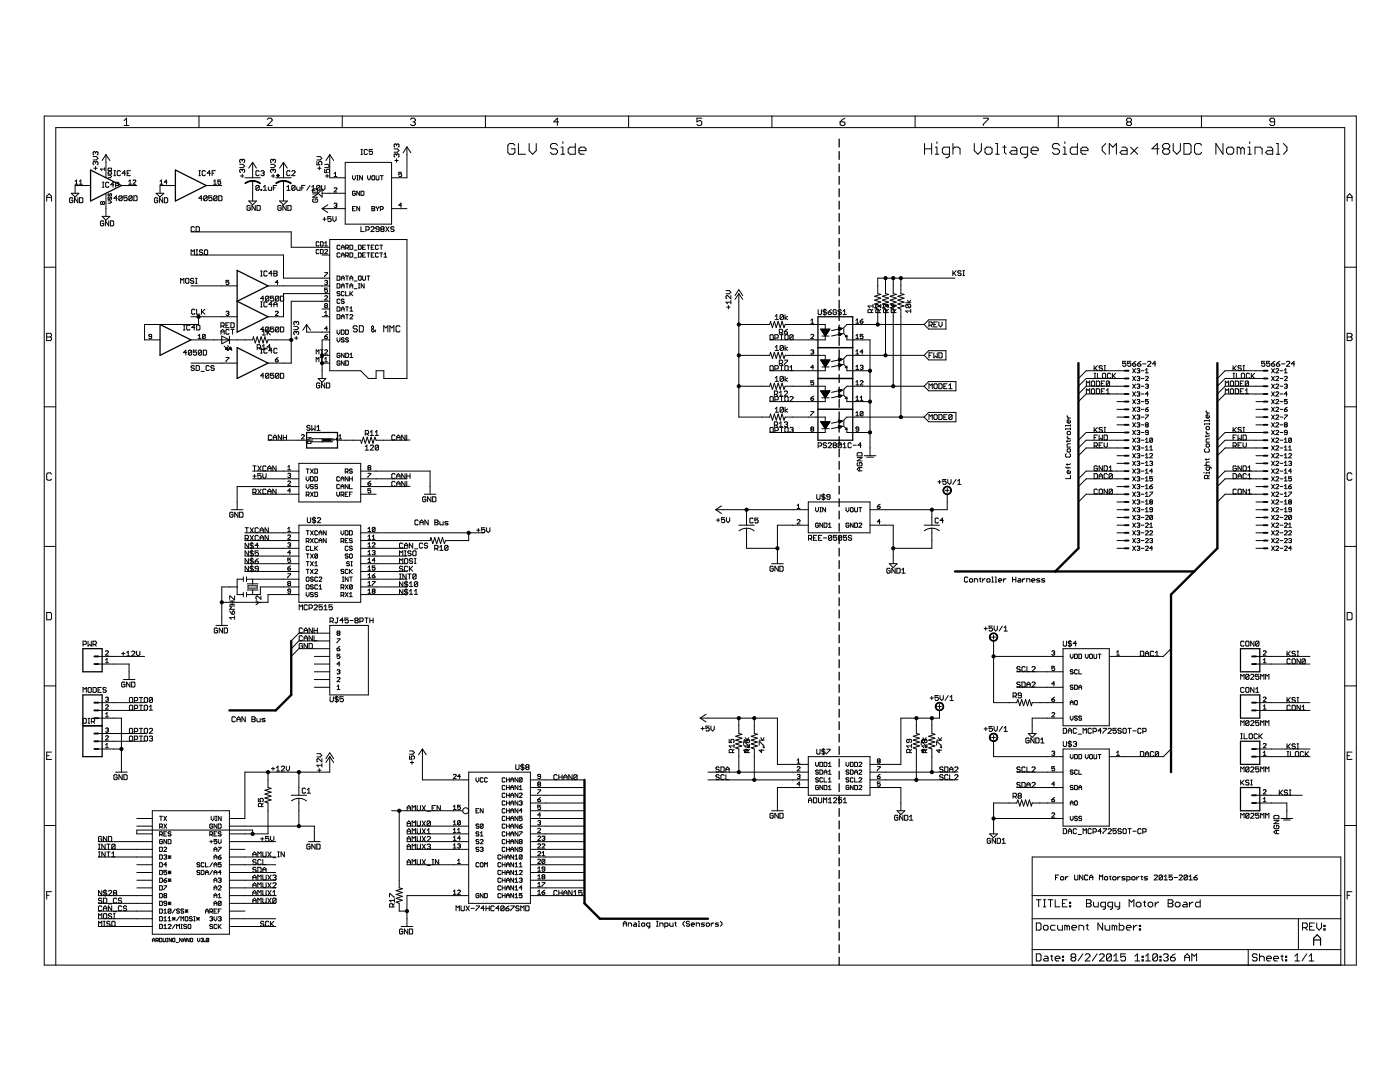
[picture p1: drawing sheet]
<svg xmlns="http://www.w3.org/2000/svg" width="279mm" height="216mm" viewBox="0 0 279 216" stroke-linecap="round" stroke-linejoin="round" font-family="sans-serif">
<g fill="none" stroke="#000" stroke-width=".25">
<path d="M18.1 33.9l6.1 3.1-6.1 3.1zM35 33.9l6.2 3.1-6.2 3.1zM167.5 27.8v1.5M167.5 30.2v1.6M167.5 32.7v1.6M167.5 35.2v1.6M167.5 37.7v1.5M47.3 54l6.2 3-6.2 3.1 6.2 3.1-6.2 3.1zM167.5 40.2v1.5M167.5 42.6v1.6M167.5 45.1v1.6M167.5 47.6v1.5"/>
<path d="M167.5 50v1.6M167.5 52.5v1.6M167.5 55v1.6M167.5 57.5v1.5M167.5 59.9v1.6M31.9 64.7l6.2 3.1-6.2 3.1zM47.3 69.4l6.2 3.1-6.2 3zM163.2 63.2h7v24.6h-7zM163.2 69.4h7M163.2 75.5h7M167.5 62.4v1.6M167.5 64.9v1.5"/>
<path d="M167.5 67.4v1.5M167.5 69.8v1.6M167.5 72.3v1.6M167.5 74.8v1.5M167.5 77.2v1.6M167.5 79.7v1.6M61.2 86.3h6.2v3.1h-6.2zM163.2 81.7h7M167.5 82.2v1.6M167.5 84.7v1.5M167.5 87.1v1.6M167.5 89.6v1.6"/>
<path d="M167.5 92.1v1.5M167.5 94.6v1.5M167.5 97v1.6M167.5 99.5v1.6M167.5 102v1.5M167.5 104.5v1.5M167.5 106.9v1.6M167.5 109.4v1.6M167.5 111.9v1.5M167.5 114.3v1.6M167.5 116.8v1.6M167.5 119.3v1.6"/>
<path d="M16.5 129.4h3.9v4.6h-3.9zM16.5 138.7h3.9v12.3h-3.9zM167.5 121.8v1.5M167.5 124.2v1.6M167.5 126.7v1.6M167.5 129.2v1.5M167.5 131.7v1.5M167.5 134.1v1.6M167.5 136.6v1.6M167.5 139.1v1.5M247.6 129.4h3.8v4.6h-3.8zM247.6 138.7h3.8v4.6h-3.8z"/>
<path d="M16.5 144.8h3.9M167.5 141.5v1.6M167.5 144v1.6M167.5 146.5v1.6M167.5 149v1.5M167.5 151.4v1.6M167.5 153.9v1.6M167.5 156.4v1.5M167.5 158.9v1.5M247.6 157.1h3.8v4.7h-3.8zM247.6 147.9h3.8v4.6h-3.8zM167.5 161.3v1.6"/>
<path d="M167.5 163.8v1.6M167.5 166.3v1.6M167.5 168.8v1.5M167.5 171.2v1.6M167.5 173.7v1.6M167.5 176.2v1.5M167.5 178.6v1.6M167.5 181.1v1.6M167.5 183.6v1.5M167.5 186.1v1.5M167.5 188.5v1.6M167.5 191v1.6"/>
</g>
<g fill="none" stroke="#000" stroke-width=".2">
<path d="M8.8 23.2h261.9v169.4h-261.9zM9.3 39.4h1M14.2 38.6h1.5l-.7 .7zM14.5 39.6l-.1-.1h-.4l-.1 .1v.7l.1 .1h.4l.1-.1v-.4h-.3M15 36.8h.6M15 36.2l.3-.3v.9M15.5 39.5v.9l-.6-.9v.9M15.8 36.8h.6M15.8 36.2l.3-.3v.9M15.9 39.5h.5l.1 .1v.7l-.1 .1h-.5zM18.1 37h-3.1v1.6M18.6 31.2h.6l.4 .4-.4 .3h-.6"/>
<path d="M18.7 33.6h.7M19.1 32.4l-.2-.2-.3 .2 .1 .5M19.1 30.4v.2M19.1 32.4v.2M19.1 33.2v.7M19.1 30.4l-.2-.1-.3 .1 .1 .5M19.1 32.4l.1-.2 .4 .2v.3l-.2 .2M19.1 30.4l.1-.1 .4 .1v.4l-.2 .1M20.4 37.4h.3M20.4 36.4h.3M20.6 36.4v1M20.9 33.5v.5"/>
<path d="M20.9 33.7h-.9l.3 .3M21.1 30.9v4.6M21.1 38.6v4.6M21.1 30.9l.8 1.1M21.1 30.9l-.7 1.1M21.6 35h.4l.3 .2-.3 .3h-.4M21.7 39.3l-.1 .2 .1 .3 .2-.1 .1-.4 .3 .2-.1 .3M21.7 34.3h.5l.1 .4h-.7zM21.7 33.5h.5l.1 .5h-.7zM21.7 38.7l-.1 .1 .1 .3 .2-.1 .1-.3 .3 .1-.1 .3M21.7 36.5l-.1-.1h-.3l-.2 .1v.7l.2 .2h.3l.1-.2M22.7 35.1h.4"/>
<path d="M22.7 34.1h.4M22.7 36.9h-.6l.5-.5v1M22.9 34.1v1M23.1 37h.5l.1-.1v-.4l-.1-.1h-.5v1M23.4 39.6h-.7l.5-.5v.9M24 34.2l-.1-.1h-.3l-.2 .1v.7l.2 .2h.3l.1-.2M24.2 37h3.1M24.4 39.2l-.2-.1h-.3l-.2 .1v.7M24.4 39.2v.7l-.2 .1-.5-.1M24.4 39.2l-.7 .7M24.8 24.1l.5-.5v1.4M24.8 25h.9"/>
<path d="M25 34.6h-.6l.5-.5v1M25.4 39.1h-.7v.5l.3-.2 .4 .2v.3l-.2 .1-.5-.1M25.4 34.6h.3M25.7 36.2l.3-.3v.9M25.7 36.8h.5M26 34.1h-.6v1h.6M26.4 39.2l-.2-.1h-.3l-.2 .1v.7M26.4 39.2v.7l-.2 .1-.5-.1M26.4 39.2l-.7 .7M26.5 36.1l.2-.2 .4 .2-.6 .7h.6M26.7 39.1h.5l.2 .1v.7l-.2 .1h-.5zM31.2 38.6h1.5l-.8 .7z"/>
<path d="M31.5 39.6l-.2-.1h-.3l-.2 .1v.7l.2 .1h.3l.2-.1v-.4h-.3M31.9 36.8h.6M31.9 36.2l.3-.3v.9M32.5 39.5v.9l-.7-.9v.9M32.8 39.5h.5l.2 .1v.7l-.2 .1h-.5zM33.3 36.3h-.5l.4-.4v.9M35 37h-3.1v1.6M39.7 35.1h.3M39.7 34.1h.3M39.7 23.2v2.3M39.8 34.1v1M40.3 39.6h-.6l.5-.5v.9"/>
<path d="M41 34.2l-.2-.1h-.3l-.2 .1v.7l.2 .2h.3l.2-.2M41.2 37h3.1M41.3 39.2l-.1-.1h-.4l-.1 .1v.7M41.3 39.2v.7l-.1 .1-.5-.1M41.3 39.2l-.6 .7M42 34.6h-.7l.5-.5v1M42.3 39.1h-.6v.5l.5-.2 .1 .5-.1 .1-.5-.1M42.3 34.6h.4M42.6 36.8h.6M42.6 36.2l.3-.3v.9M43 34.1h-.7v1M43.3 39.2l-.1-.1h-.4l-.1 .1v.7"/>
<path d="M43.3 39.2v.7l-.1 .1-.5-.1M43.3 39.2l-.6 .7M43.6 39.1h.5l.2 .1v.7l-.2 .1h-.5zM44 35.9h-.5v.4l.3-.1 .2 .1-.1 .5-.4-.2M47.8 32.8h.7l.3 .3-.3 .3h-.7M48 35.1h.7M48.3 34l-.1-.2-.4 .2v.3l.2 .1M48.3 34l.2-.2 .3 .2v.3l-.1 .1M48.3 32l-.1-.2-.4 .2v.3l.2 .1M48.3 32l.2-.2 .3 .2v.3l-.1 .1M48.3 32v.1M48.3 34v.1"/>
<path d="M48.3 34.8v.6M48.9 35.5h3.1M50.4 32.4v3.1M50.4 36.1v4M50.4 32.4l.8 1.1M50.4 32.4l-.8 1.1M51.7 37.1v.7l-.1 .2h-.4l-.1-.2M51.7 37.1l-.1-.1-.5 .1v.7M51.7 34.2l-.1-.1h-.4l-.1 .1v.7l.1 .2h.4l.1-.2M51.7 37.1l-.6 .7M52.1 37.8h.1v.2h-.1zM52.1 34.2l.1-.1h.4l.1 .1-.1 .4"/>
<path d="M52.4 34.6h.2M52.6 38h.6M52.6 37.3l.3-.3v1M52.6 34.6l.1 .1-.1 .4h-.4l-.1-.2M53.3 23.8l.3-.2h.5l.2 .2v.3l-1 .9h1M53.6 37.3v.5l.1 .2h.5v-.7M54 32.8h.7l.3 .3-.3 .3h-.7M54.2 35.1h.6M54.5 32l-.2-.2-.3 .2v.3l.2 .1M54.5 34l-.2-.2-.3 .2v.3l.2 .1M54.5 32l.2-.2 .3 .2v.3l-.2 .1M54.5 34l.2-.2 .3 .2v.3l-.2 .1"/>
<path d="M54.5 32v.1M54.5 34v.1M54.5 34.8v.6M54.5 37.5h.4M55 35.5h3.1M55.2 37h-.7v1M56.6 32.4v3.1M56.6 36.1v4M56.6 32.4l.7 1.1M56.6 32.4l-.8 1.1M57.2 37.3l.4-.3v1M57.2 38h.7"/>
<path d="M57.9 34.2l-.2-.1h-.3l-.2 .1v.7l.2 .2h.3l.2-.2M58.2 34.2l.2-.1h.3l.2 .1v.2l-.7 .7h.7M58.9 37.1v.7l-.2 .2h-.3l-.2-.2M58.9 37.1l-.2-.1-.5 .1v.7M58.9 37.1l-.7 .7M59.2 37.3v.5l.2 .2h.5v-.7M60.2 37.5h.3M60.9 37h-.7v1M61.9 37l-.7 1M62.2 38h.7M62.2 37.3l.3-.3v1M62.4 38.7h1l-1 .6h1"/>
<path d="M62.6 39.7l-.2 .1v.4l.2 .1h.6l.2-.1v-.4l-.5-.1v.3M62.6 37.7h.6l.2 .2v.5h-1v-.5zM63.2 32.2v.7h.5l-.1-.5 .1-.2h.4l.1 .2v.3l-.1 .2M63.2 31.2h.7l.3 .4-.3 .3h-.7M63.4 33.6h.7M63.7 33.2v.7M63.9 37.1l-.5-.1-.2 .1v.7M63.9 37.1v.7l-.2 .2h-.3l-.2-.2M63.9 37.1l-.7 .7M64.2 37v.7l.3 .3 .4-.3v-.7M64.3 37.8v1.5l-.8-.7zM64.3 38.6h4.6"/>
<path d="M64.8 33.8v.6h.5l-.2-.3 .2-.3h.3l.2 .2-.2 .4M64.8 32.8h.6l.4 .3-.4 .3h-.6M64.9 35.1h.7M65.3 34.8v.6M65.8 30.9v4.6h3.1M65.8 30.9l.8 1.1M65.8 30.9l-.8 1.1M66.7 37.6l.1-.1 .4 .1-.5 .7h.5M66.7 35.2h.5M66.7 34.7l.3-.3v.8M68.3 23.2v2.3M68.9 32.4h9.2v12.3h-9.2z"/>
<path d="M70.4 35.1v.5l.2 .3 .3-.3v-.5M70.9 38.3l-.1-.2-.4 .2 .1 .7 .4-.2v-.2h-.3M71.2 35.1h.3M71.2 35.9h.3M71.4 35.1v.8M71.8 38.1v.9l-.6-.9v.9M72 30.8h.3M72 29.8h.3M72.1 38.1l.5 .2v.5l-.1 .2h-.4zM72.2 29.8v1M72.3 35.1v.8l-.5-.8v.8M73.3 30l-.1-.2h-.3l-.2 .2v.6l.2 .2h.3l.1-.2"/>
<path d="M73.4 35.1v.5l.2 .3 .3-.3v-.5M74.3 29.8h-.6v.5l.3-.1 .3 .1v.3l-.1 .2h-.3l-.2-.2M74.4 35.1l.4 .1v.6l-.2 .1-.4-.1v-.6zM75.1 35.1v.7l.1 .1 .4-.1v-.7M75.9 35.1h.6M76.2 35.1v.8M78.7 29.7h.6l.3 .3-.3 .4h-.6M78.8 32h.7M79.1 28.9v.1M79.1 30.9v.1M79.1 31.7v.7M79.1 30.9l-.1-.2-.3 .2 .1 .5"/>
<path d="M79.1 28.9l-.1-.2-.3 .2 .1 .5M79.1 30.9l.2-.2 .3 .2v.3l-.1 .2M79.1 28.9l.2-.2 .3 .2v.3l-.1 .2M80.2 34.4h-.6v.4l.3-.1 .3 .1-.2 .4-.4-.1M81.2 29.3v6.2h-3.1M81.2 29.3l.8 1.2M81.2 29.3l-.7 1.2M81.9 23.8l.3-.2h.5l.2 .2v.3l-.2 .2M82.4 24.3h.3M82.7 24.3l.2 .3v.2l-.2 .2h-.5l-.3-.2M96.9 23.2v2.3M102.8 29l-.4-.4h-.7l-.4 .4v1.4l.4 .4h.7l.4-.4v-.7h-.8"/>
<path d="M103.5 28.6v2.2h1.4M105.6 28.6v1.5l.7 .7 .7-.7v-1.5M111.3 29l-.4-.4h-.7l-.3 .4v.4l.3 .3h.7l.4 .4v.3l-.4 .4h-.7l-.3-.4M111.5 24.3h-1l.7-.7v1.4M112 29.4h.3v1.4M112 30.8h.7M112.3 28.3v.3M114.8 28.6v2.2h-1.1l-.3-.4v-.7l.3-.3h1.1M115.5 30.1h1.4v-.4l-.3-.3h-.7l-.4 .3v.7l.4 .4h.7M125.5 23.2v2.3M140.1 23.6h-1v.7l.5-.2h.2l.3 .2v.5l-.3 .2h-.5l-.2-.2M154.1 23.2v2.3"/>
<path d="M167.7 24.3h.7l.2 .3v.2l-.2 .2h-.5l-.2-.2zM168.6 23.6l-.9 .7M182.6 23.2v2.3M184.5 28.6v2.2M184.5 29.7h1.4M185.9 28.6v2.2M186.6 29.4h.4v1.4M186.6 30.8h.7M187 28.3v.3M189.5 30.8h-1.1l-.3-.4v-.7l.3-.3h1.1v1.7l-.4 .4h-.3M190.2 29.7l.3-.3h.7l.4 .3v1.1M190.2 28.6v2.2"/>
<path d="M194.4 28.6v1.5l.8 .7 .7-.7v-1.5M196.2 23.6h1v.2l-1 1v.2M196.9 29.4h.7l.4 .3v.7l-.4 .4h-.7l-.3-.4v-.7zM198.7 30.8h.7M198.7 28.6h.4v2.2M200.1 29.4h.7M200.5 29v1.4l.3 .4M201.9 29.4h.7l.3 .3v1.1h-1l-.4-.4 .4-.3h1M205.1 30.8h-1.1l-.3-.4v-.7l.3-.3h1.1v1.7l-.4 .4h-.3M205.8 30.1h1.4v-.4l-.4-.3h-.7l-.3 .3v.7l.3 .4h.7M211.2 23.2v2.3M211.5 29l-.4-.4h-.7l-.4 .4v.4l.4 .3h.7l.4 .4v.3l-.4 .4h-.7l-.4-.4"/>
<path d="M212.2 29.4h.3v1.4M212.2 30.8h.7M212.5 28.3v.3M215 28.6v2.2h-1.1l-.3-.4v-.7l.3-.3h1.1M215.7 30.1h1.4v-.4l-.3-.3h-.7l-.4 .3v.7l.4 .4h.7M220.7 28.6l-.7 .8v.7l.7 .7M221.4 30.8v-2.2l.7 .8 .7-.8v2.2M223.9 29.4h.7l.3 .3v1.1h-1l-.4-.4 .4-.3h1M225.1 24.3l-.3 .3v.2l.3 .2h.5l.2-.2v-.2l-.2-.3M225.1 24.3l-.3-.2v-.3l.3-.2h.5l.2 .2v.3l-.2 .2M225.1 24.3h.5M225.6 29.4l1.5 1.4"/>
<path d="M227.1 29.4l-1.5 1.4M231.3 29.7h-1.4l1.1-1.1v2.2M232.4 29.7h.7M232.4 29.7l-.4 .4v.3l.4 .4h.7l.3-.4v-.3l-.3-.4M232.4 29.7l-.4-.3v-.4l.4-.4h.7l.3 .4v.4l-.3 .3M234.1 28.6v1.5l.8 .7 .7-.7v-1.5M236.3 28.6h1l.4 .4v1.4l-.4 .4h-1zM239.8 23.2v2.3M239.8 29l-.3-.4h-.7l-.4 .4v1.4l.4 .4h.7l.3-.4M244.1 28.6v2.2l-1.4-2.2v2.2M244.8 29.7l.4-.3h.7l.3 .3v.7l-.3 .4h-.7l-.4-.4zM247.6 29.7l-.3-.3h-.4v1.4"/>
<path d="M247.6 29.7v1.1M247.6 29.7l.4-.3 .3 .3v1.1M249 29.4h.4v1.4M249 30.8h.7M249.4 28.3v.3M250.5 30.8v-1.4h1l.4 .3v1.1M252.9 29.4h.8l.3 .3v1.1h-1.1l-.3-.4 .3-.3h1.1M254.4 24.3h-.7l-.3-.2v-.3l.3-.2h.4l.3 .2v1l-.3 .2h-.4l-.3-.2M254.7 30.8h.7M254.7 28.6h.4v2.2M256.1 28.6l.7 .8v.7l-.7 .7M268.9 39.4h.9"/>
<path d="M8.8 53.3h2.3M9.3 40.1v-.9l.5-.5 .5 .5v.9M20.4 43.2h1.5l-.8 .7zM20.5 40.4l-.2-.2-.3 .2 .2 .4 .3-.2M20.5 40.4l.1-.2 .3 .2-.2 .4-.2-.2M20.5 40.4v.2M20.7 44.2l-.2-.1h-.3l-.2 .1v.7l.2 .2h.3l.2-.2v-.3h-.3M21.6 40.1h.4l.3 .2-.3 .2h-.4M21.7 44.1v1l-.7-1v1M22 44.1h.5l.2 .1v.7l-.2 .2h-.5zM36 56.5v-1l.4 .4 .3-.4v1M37.2 55.5h.3l.2 .2v.7l-.2 .1h-.3l-.2-.1v-.7z"/>
<path d="M38.1 46.3h20v3h7.7M38.1 57h9.2M38.1 50.9h18.5v4.6h9.2M38.1 50.8v-1l.4 .4 .3-.4v1M38.7 55.7l-.2-.2h-.3l-.2 .2 .2 .3 .5 .2-.2 .3h-.3l-.2-.1M38.8 45.4l-.2-.2h-.3l-.2 .2v.7l.2 .1 .5-.1M39 55.5h.3M39 56.5h.3M39.1 45.2h.5l.2 .2v.7l-.2 .1h-.5zM39.1 50.8h.4M39.1 49.8h.4M39.2 55.5v1"/>
<path d="M39.3 49.8v1M40.4 50l-.1-.2h-.3l-.2 .2 .2 .3h.3l.1 .2-.1 .3h-.3l-.2-.1M41 49.8h.3l.1 .2v.7l-.1 .1h-.3l-.2-.1v-.7zM45.7 55.9h-.6v.5l.4-.2 .2 .4-.2 .2-.4-.2M49.6 40.1h1.6l-.8 .8zM50 41.1l-.2-.1-.5 .1v.7l.5 .2 .2-.5h-.4M50.9 41v1l-.6-1v1M51.3 41h.5l.1 .1v.7l-.1 .2h-.5zM52 55.1h.3M52 54.1h.3M52.2 54.1v1M52.7 59.6h-.7l.5-.5v1"/>
<path d="M53.3 54.3l-.2-.2h-.3l-.1 .2v.6l.1 .2h.3l.2-.2M53.5 57h12.3M53.7 59.2l-.2-.1-.5 .1v.7M53.7 59.2v.7l-.2 .2h-.4l-.1-.2M53.7 59.2l-.7 .7M54.3 54.6h-.6l.4-.5v1M54.7 59.1h-.7v.5l.5-.2 .2 .2v.3l-.2 .2h-.4l-.1-.2M54.7 54.1h.4l.2 .2-.2 .3 .2 .3-.2 .2h-.4zM54.7 54.6h.4M55.5 56.4h-.6l.5-.5v.9M55.6 59.2l-.1-.1-.5 .1v.7M55.6 59.2v.7l-.1 .2h-.4l-.1-.2"/>
<path d="M55.6 59.2l-.6 .7M55.8 40.1h1.5l-.7 .8zM56 59.1h.5l.1 .1v.7l-.1 .2h-.5zM56.1 41.1l-.1-.1-.5 .1v.7l.1 .2 .5-.2v-.3h-.3M57.1 41v1l-.6-1v1M57.4 41h.6l.1 .1v.7l-.1 .2h-.6zM63.6 48.4l-.1-.2-.4 .2 .1 .7 .4-.2M63.6 49.9l-.1-.1-.4 .1 .1 .7 .4-.1M63.9 48.2h.5l.1 .2-.1 .7h-.5zM63.9 49.8l.6 .1-.1 .7h-.5zM64.3 50.9h1.5M64.3 41.6h4.6"/>
<path d="M64.3 41.6l1.1 .8M64.4 43.7h.7M64.7 43.4v.6M64.8 54.4h.6l-.6 .8M64.8 56.1l.4-.2 .2 .2-.2 .3M64.8 59.2l.1-.2 .5 .2-.6 .7h.6M64.8 49.9l.1-.1 .5 .1-.6 .7h.6M64.8 48.5l.3-.3v.9M64.8 49.1h.6M65.1 56.4h.1M65.2 56.4l.2 .1-.2 .3-.4-.2M65.4 57.5h-.6v.4l.3-.1 .3 .1-.2 .4-.4-.1"/>
<path d="M65.4 40.9l-1.1 .7M65.8 47.8h15.4v27.7h-4.6v-1.5h-1.5v1.5h-1.6l-1.5-1.5h-6.2zM65.8 58.6h-9.2v4.6h-3.1M66.1 43.2h-.7v.5l.5-.1 .2 .1v.3l-.2 .2h-.3l-.2-.2M66.4 43.2v.7l.3 .3 .4-.3v-.7M66.7 40.7l.4-.2 .1 .2-.1 .3M67 41h.1M67.1 41l.1 .1-.1 .3-.4-.1M67.3 55.1h.4l.1 .1v.6l-.1 .1h-.4zM67.3 56.6h.4l.1 .2v.5l-.1 .2h-.4zM67.8 58.3l-.1-.1-.4 .1 .1 .3 .4 .1-.1 .3-.4-.1M67.8 59.8l-.1-.1-.4 .1v.6l.1 .1 .4-.1"/>
<path d="M67.8 49.1l-.1-.2-.4 .2v.5l.1 .2 .4-.2M67.8 50.6l-.1-.1-.4 .1v.6l.1 .1 .4-.1M68.1 49.8v-.6l.3-.3 .3 .3v.6M68.1 51.3v-.6l.3-.2 .3 .2v.6M68.1 55.9v-.5l.3-.3 .3 .3v.5M68.1 57.5v-.6l.3-.3 .3 .3v.6M68.1 57h.6M68.1 55.5h.6M68.1 49.3h.6M68.1 50.9h.6M68.7 59.8l-.2-.1-.4 .1 .2 .3 .4 .2-.2 .2-.4-.1M68.7 58.3l-.2-.1-.4 .1v.6l.2 .1 .4-.1"/>
<path d="M69 55.1h.5M69 58.2v.8h.5M69 56.6h.5M69 49.5h.4l.1-.2-.1-.4h-.4v.9M69 51h.4l.1-.1-.1-.4h-.4v.8M69.3 49.5l.2 .3M69.3 55.1v.8M69.3 56.6v.9M69.3 51l.2 .3M69.8 55.9v-.5l.3-.3 .3 .3v.5M69.8 57h.6M69.8 48.9h.5l.1 .2v.5l-.1 .2h-.5z"/>
<path d="M69.8 50.5l.6 .1v.6l-.1 .1h-.5zM69.8 57.5v-.6l.3-.3 .3 .3v.6M69.8 58.2v.8M69.8 55.5h.6M70 58.6l.4 .4M70.4 41.6h.2M70.4 58.2l-.6 .5M70.7 57.6h.5M70.7 56.1h.5M70.7 49.9h.5M70.7 51.5h.5M70.9 41.2h-.5v.9h.5"/>
<path d="M71.5 55.2l.2-.1 .4 .1v.6l-.2 .1-.4-.1zM71.5 57.5h.3M71.5 56.6h.3M71.5 48.9h.4l.2 .2v.5l-.2 .2h-.4zM71.5 50.5l.6 .1v.6l-.2 .1h-.4zM71.7 56.6v.9M71.8 41.2v.9l-.6-.9v.9M72 45.2v1h.7M72.4 55.1v.7l.1 .1 .4-.1v-.7M72.4 49.3h.3M72.4 50.9h.3M72.7 56.6v.9l-.6-.9v.9"/>
<path d="M72.9 48.9h-.5v.9h.5M72.9 50.5h-.5v.8h.5M73 45.9h.5l.2-.2v-.3l-.2-.2h-.5v1M73.2 55.1h.6M73.2 48.9h.6M73.2 50.5h.6M73.5 48.9v.9M73.5 50.5v.8M73.5 55.1v.8M74 45.4l.2-.2h.3l.2 .2-.7 .8h.7M74.1 49.3h.3M74.1 50.9h.3"/>
<path d="M74.2 41.2h.4l.2 .2-.2 .2 .2 .3-.2 .2h-.4zM74.2 41.6h.4M74.7 48.9h-.6v.9h.6M74.7 50.5h-.6v.8h.6M75.1 41.2l.2 .4M75.3 41.6v.5M75.5 49.1l-.1-.2-.5 .2v.5l.2 .2 .4-.2M75.5 50.6l-.1-.1-.5 .1v.6l.2 .1 .4-.1M75.6 41.2l-.3 .4M75.7 45.7h-.5l-.2-.1 .2-.4h.3l.2 .2v.7l-.2 .1-.5-.1M75.8 48.9h.5M75.8 50.5h.5"/>
<path d="M75.9 41.8h.4l.2-.2-.2-.4h-.4v.9M76.1 48.9v.9M76.1 50.5v.8M76.2 45.7l-.2 .2 .2 .3 .4-.1-.1-.4M76.2 45.7l-.2-.1 .2-.4h.3l.1 .2-.1 .3M76.2 45.7h.3M76.6 51.3h.6M76.6 50.7l.3-.2v.8M77 45.2l.6 1M77.6 45.2l-.6 1M78.1 41.6h3.1M78.6 45.4l-.1-.2h-.4l-.1 .4 .1 .1h.4l.1 .4-.1 .1-.5-.1"/>
<path d="M80.2 41h-.6l.4-.5v.9M144.9 58h.6l.4 .3-.4 .3h-.6M145.9 59v.6l-.7-.6-.3 .1 .1 .5M145.9 60v.6M146.7 59l.7-1.2 .8 1.2M147.4 58.6v24.6h6.2l.2-.6 .4 1.2 .3-1.2 .4 1.2 .4-1.2 .4 1.2 .4-1.2 .4 1.2 .2-.6h8v1M147.4 58.6l.8 1.1M147.4 58.6l-.7 1.1M176.7 55.5v3.1l.6 .1-1.2 .4 1.2 .4-1.2 .4 1.2 .4-1.2 .4 1.2 .3-1.2 .4 .6 .3v9.2M178.3 55.5v3.1l.6 .1-1.2 .4 1.2 .4-1.2 .4 1.2 .4-1.2 .4 1.2 .3-1.2 .4 .6 .3v15.4M179.8 55.5v3.1l.6 .1-1.2 .4 1.2 .4-1.2 .4 1.2 .4-1.2 .4 1.2 .3-1.2 .4 .6 .3v21.5M181.1 59.9l.3 .5 .4-.5"/>
<path d="M190.2 54v1M190.3 54.5l.5 .5M190.6 55.5h-15.4v3.1l.6 .1-1.2 .4 1.2 .4-1.2 .4 1.2 .4-1.2 .4 1.2 .3-1.2 .4 .6 .3v3M190.8 54l-.6 .7M191.8 54.2l-.2-.2-.4 .2 .1 .3h.3l.2 .2-.2 .3h-.3l-.1-.2M192.2 54h.3M192.2 55h.3M192.3 54v1M268.4 53.3h2.3M268.9 40.1v-.9l.4-.5 .5 .5v.9M9.3 66.5h.8l.2 .3v.2l-.2 .2 .2 .3v.2l-.2 .3h-.8zM9.3 67.2h.8"/>
<path d="M30.3 67.1l-.6-.1 .1-.3 .5 .2v.5l-.2 .2-.4-.2M36.6 65.8h.3M36.6 64.9h.3M36.8 64.9v.9M37.3 70.4h-.7l.5-.5v1M37.9 65l-.1-.1-.5 .1v.7l.1 .1h.4l.1-.1M38.1 72.5h9.2M38.1 67.8h12.3l.2-.6 .3 1.2 .4-1.2 .4 1.2 .4-1.2 .4 1.2 .4-1.2 .4 1.2 .2-.6h4.6M38.1 63.2h9.2M38.2 70l-.1-.1h-.3l-.2 .1v.7M38.2 70v.7l-.1 .2h-.3l-.2-.2M38.2 70l-.6 .7"/>
<path d="M38.8 73.1l-.2-.1-.5 .1 .2 .3h.3l.2 .2-.2 .3h-.3l-.2-.1M38.9 61.9l-.2-.2h-.3l-.2 .2v.6l.2 .2h.3l.2-.2M38.9 65.4h-.7l.6-.5v.9M39.1 73h.5l.2 .1v.7l-.2 .1h-.5zM39.2 69.9h-.6v.5l.3-.2 .3 .2v.3l-.1 .2h-.3l-.2-.2M39.2 61.7v1h.7M39.2 64.9h.5l.2 .1v.7l-.2 .1h-.5zM39.5 67l.3-.3v.9M39.5 67.6h.6M39.6 63.2v1.5h-10.7v3.1h3M40.1 74.1h.7M40.2 61.7v1"/>
<path d="M40.2 70l-.1-.1h-.3l-.2 .1v.7M40.2 70v.7l-.1 .2h-.3l-.2-.2M40.2 70l-.6 .7M40.4 62.2l.5 .5M40.6 69.9h.5l.1 .1v.7l-.1 .2h-.5zM40.9 61.7l-.7 .7M41 66.9v.5l-.2 .2-.4-.2M41 66.9l-.5-.2-.1 .7M41 66.9l-.6 .5M41.8 73.1l-.2-.1-.5 .1v.7l.2 .1h.3l.2-.1M42.8 73.1l-.2-.1-.5 .1 .2 .3h.3l.2 .2-.2 .3h-.3l-.2-.1M44.1 65.1h.5l.1-.2v-.3l-.1-.2h-.5v1"/>
<path d="M44.1 66.7v-.7l.3-.3 .3 .3v.7M44.1 66.2h.6M44.3 67.1l1.5 .7-1.5 .8zM44.4 65.1l.3 .3M44.7 69l.9 .9M45 69.7h.5M45.1 64.9h.3M45.1 69.6h.3M45.1 62.3l.4-.2 .2 .2-.2 .2M45.1 71.3h.6l-.6 .9M45.2 69.7h.3M45.2 69.5h.2"/>
<path d="M45.3 69.4h.1M45.3 69.8h.2M45.3 69.4l-.3 .3 .6 .2M45.3 69.4l.3 .5M45.4 62.5h.1M45.4 69l.8 .8M45.4 69.8h.2M45.5 62.5l.2 .2-.2 .2-.4-.1M45.7 65.9l-.1-.2-.5 .2v.6l.2 .2h.3l.1-.2M45.7 64.4h-.6v1h.6M45.7 69.6h.5M45.8 69.6h.3"/>
<path d="M45.8 67.1v1.5M45.8 69.5h.3M45.9 69.4h.2M45.9 69.7h.3M46 69.4h.1M46 69.3h.1M46 69.3l-.3 .3 .5 .2M46 69.3l.2 .5M46 69.7h.2M46.1 64.4h.5l.1 .2v.6l-.1 .2h-.5zM46.1 65.7h.6M46.2 69.8h.1"/>
<path d="M46.4 65.7v1M51.3 69.4h.5l.2-.1v-.4l-.2-.1h-.5v1M51.7 69.4l.3 .4M52 61.2h.3M52 60.2h.3M52 70.5h.3M52 69.5h.3M52.2 60.2v1M52.2 69.5v1M52.3 66.2l.4-.3v.9M52.3 69.1l.4-.3v1.5l.1 .2 .5-.2M52.3 66.8h.7"/>
<path d="M52.3 69.8h.7M52.7 65.7h-.7l.5-.4v.9M52.7 75h-.7l.5-.5v1M52.7 69.7l.1-.2h.3l.2 .2M53.3 60.4l-.2-.2h-.3l-.1 .2v.7l.1 .1h.3l.2-.1M53.3 65.9v.9M53.5 66.4l.5 .4M53.7 65.4l-.2-.1-.5 .1v.7M53.7 74.7l-.2-.2h-.4l-.1 .2v.6M53.7 65.4v.7l-.2 .1-.5-.1M53.7 74.7v.6l-.2 .2h-.4l-.1-.2M53.7 65.4l-.7 .7"/>
<path d="M53.7 74.7l-.7 .6M54 65.9l-.7 .6M54 69.3h-.7l.5-.5v1M54.3 60.7h-.6l.4-.5v1M54.3 70h-.6l.4-.5v1M54.7 65.3h-.7v.4l.3-.1 .4 .1v.4l-.2 .1-.5-.1M54.7 74.5h-.7v.5l.3-.2 .4 .2v.3l-.2 .2h-.4l-.1-.2M54.7 61.2v-.6l.3-.4 .3 .4v.6M54.7 60.7h.6M54.9 62.3l.2-.2 .4 .2-.6 .6h.6M54.9 71.8h.5l.1 .3-.4 .1zM55.3 69.7l-.2-.2h-.3l-.1 .2v.6l.1 .2 .5-.2"/>
<path d="M55.5 71.3l-.6 .5M55.6 65.4l-.1-.1-.5 .1v.7M55.6 65.4v.7l-.1 .1-.5-.1M55.6 74.7l-.1-.2h-.4l-.1 .2v.6M55.6 74.7v.6l-.1 .2h-.4l-.1-.2M55.6 65.4l-.6 .7M55.6 74.7l-.6 .6M56 65.3h.5l.1 .1v.7l-.1 .1h-.5zM56 74.5h.5l.1 .2v.6l-.1 .2h-.5zM58.6 65.1h.7l.3 .4-.3 .3h-.7M58.8 67.5h.6M59.1 64.3v.2"/>
<path d="M59.1 66.3v.2M59.1 67.1v.7M59.1 66.3l-.2-.2-.3 .2 .2 .5M59.1 64.3l-.2-.2-.3 .2 .2 .5M59.1 66.3l.2-.2 .3 .2v.3l-.2 .2M59.1 64.3l.2-.2 .3 .2v.3l-.2 .2M61.2 64.7v1.6h4.6M61.2 64.7l.8 1.2M61.2 64.7l-.8 1.2M63.1 70.7v-.9l.3 .3 .2-.3v.9M63.1 72.2v-.9l.3 .3 .2-.3v.9M63.5 75.5h1.5l-.7 .8z"/>
<path d="M63.8 76.6l-.1-.2h-.4l-.1 .2v.6l.1 .2h.4l.1-.2v-.3h-.3M63.9 71.3h.6M63.9 69.8h.6M64.2 69.8v.9M64.2 71.3v.9M64.3 72.5h1.5M64.3 61.7h1.5M64.3 63.2h1.5M64.3 70.9h1.5M64.8 67.1h.4l.2 .3-.5 .2zM64.8 62.9h.6M64.8 72.2h.6"/>
<path d="M64.8 69.9l.1-.1 .5 .1-.6 .8h.6M64.8 62.4l.3-.3v.8M64.8 71.6l.3-.3v.9M64.8 76.4v1l-.6-1v1M64.9 61l-.1 .1 .1 .3 .5-.1-.2-.3M64.9 61l-.1-.2 .1-.2 .5 .1-.2 .3M64.9 61h.3M65.2 76.4h.4l.2 .2v.6l-.2 .2h-.4zM65.4 66.7l-.6 .4M65.4 65.6h-.6l.4-.4v.8M65.8 60.1h-7.7v12.4h-4.6M65.8 67.8h-1.5v7.7"/>
<path d="M67.3 61.2h.4l.1 .2v.6l-.1 .1h-.4zM67.3 62.8h.4l.1 .1v.6l-.1 .1h-.4zM67.3 65.8v.6l.3 .3 .2-.3v-.6M67.3 67.4v.6l.3 .2 .2-.2v-.6M67.8 72.2l-.1-.2-.4 .2v.5l.1 .2 .4-.2v-.2h-.2M67.8 70.6l-.1-.1-.4 .1v.6l.1 .1 .4-.1v-.3h-.2M68.1 62.1v-.6l.3-.3 .3 .3v.6M68.1 65.8h.4l.2 .2v.6l-.2 .1h-.4zM68.1 63.6v-.5l.3-.3 .3 .3v.5M68.1 61.7h.6M68.1 63.2h.6M68.7 67.5l-.4-.1-.2 .3 .4 .1 .2 .3-.2 .1-.4-.1"/>
<path d="M68.7 70.5v.8l-.6-.8v.8M68.7 72v.9l-.6-.9v.9M69 62.8h.5M69 61.2h.5M69 70.5l.5 .1-.1 .7h-.4zM69 65.8h.4l.1 .2-.1 .7h-.4zM69 72h.4l.1 .2-.1 .7h-.4zM69.3 61.2v.9M69.3 62.8v.8M69.5 67.5l-.4-.1-.1 .3 .4 .1 .1 .3-.1 .1-.4-.1M69.8 62.1h.6M69.8 62.9l.2-.1 .4 .1-.6 .7h.6"/>
<path d="M69.8 71.3h.6M69.8 61.5l.3-.3v.9M69.8 70.8l.3-.3v.8M71.3 65.2l-.2-.2h-.4l-.2 .4 .2 .2h.4l.2 .4-.2 .2h-.4l-.2-.2M71.7 65h.6l.2 .2v.8l-.2 .2h-.6zM75 65.8l-.5 .4h-.1l-.3-.4 .4-.4v-.2l-.1-.2-.3 .2v.2l.9 .8M76.6 66.2v-1.2l.4 .4 .4-.4v1.2M77.8 66.2v-1.2l.4 .4 .4-.4v1.2M79.8 65.2l-.2-.2h-.4l-.2 .2v.8l.2 .2h.4l.2-.2M145 61.3h.7M145.4 61v.6M145.9 60.3h-1l.3 .3"/>
<path d="M147.4 70.9h6.2l.2-.6 .4 1.2 .3-1.2 .4 1.2 .4-1.2 .4 1.2 .4-1.2 .4 1.2 .2-.6h8v.9M147.4 77.1h6.2l.2-.6 .4 1.2 .3-1.2 .4 1.2 .4-1.2 .4 1.2 .4-1.2 .4 1.2 .2-.6h8v.9M147.4 64.7h6.2l.2-.6 .4 1.3 .3-1.3 .4 1.3 .4-1.3 .4 1.3 .4-1.3 .4 1.3 .2-.7h8v1M153.7 79.3l.1-.2 .5 .2v.6l-.1 .2h-.4l-.1-.2zM153.8 66.8h.4l.1 .2v.6l-.1 .2h-.4l-.1-.2v-.6zM153.8 73l.5 .1v.7l-.1 .1h-.4l-.1-.1v-.7zM154.5 78.7h.5l.2-.2v-.3l-.2-.2h-.5v1M154.6 67.5h.6l.1-.2v-.3l-.1-.2h-.6v1M154.6 73.6h.6l.1-.2v-.3l-.1-.1h-.6v.9M154.6 79.8h.6l.1-.2v-.3l-.1-.2h-.6v1M154.7 63.1l.3-.3v1M154.7 69.3l.3-.4v1"/>
<path d="M154.7 75.4l.3-.3v1M154.7 63.8h.7M154.7 69.9h.7M154.7 76.1h.7M154.9 78.7l.3 .3M155.5 72.5h.5l.2-.2v-.3l-.2-.1h-.5v.9M155.5 66.4h.5l.2-.2v-.3l-.2-.2h-.5v1M155.5 79h.7M155.5 78.3l.4-.3v1M155.6 73h.7M155.6 66.8h.7M155.6 79.1h.7"/>
<path d="M155.9 66.4l.3 .3M155.9 72.5l.3 .3M156 66.8v1M156 73v.9M156 79.1v1M156.4 62.9v.7l-.2 .2h-.3l-.2-.2M156.4 62.9l-.2-.1h-.3l-.2 .1v.7M156.4 69.1l-.2-.2h-.3l-.2 .2v.7M156.4 75.3l-.2-.2h-.3l-.2 .2v.6M156.4 69.1v.7l-.2 .1h-.3l-.2-.1M156.4 75.3v.6l-.2 .2h-.3l-.2-.2M156.4 62.9l-.7 .7"/>
<path d="M156.4 69.1l-.7 .7M156.4 75.3l-.7 .6M156.5 66.2h.5l.2 .3-.5 .2zM156.5 78.2l.2-.2h.3l.2 .2-.7 .8h.7M156.5 71.9h.7l-.7 .9M156.6 73.1l.2-.1 .5 .1v.7l-.2 .1h-.3l-.2-.1zM156.6 79.3l.2-.2 .5 .2v.6l-.2 .2h-.3l-.2-.2zM156.7 62.8v1M156.7 68.9v1M156.7 75.1v1M156.8 66.8h.3l.2 .2v.6l-.2 .2h-.3l-.2-.2v-.6zM157.2 63.1l-.5 .3 .5 .4"/>
<path d="M157.2 69.3l-.5 .3 .5 .3M157.2 75.4l-.5 .4 .5 .3M157.2 65.7l-.7 .5M157.6 79.3l.2-.2 .5 .2v.1l-.7 .7h.7M157.6 73.9h.7M157.6 73.3l.4-.3v.9M158.3 67v.6l-.2 .2h-.3l-.2-.2M158.3 67l-.2-.2h-.3l-.2 .2v.6M158.3 67l-.7 .6M161.8 66.9l.2-.2 .4 .2-.6 .7h.6M161.8 69.9l.4-.1 .2 .1-.2 .3M161.8 63.9l.3-.3v.9"/>
<path d="M161.8 64.5h.6M161.8 79.5h.4l.2 .3-.4 .1zM162.1 70.2h.1M162.2 70.2l.2 .2-.2 .3-.4-.2M162.4 76h-.6v.4l.3-.2 .3 .2-.2 .4-.4-.1M162.4 73.3h-.6l.4-.4v.8M162.4 79l-.6 .5M163.3 61.8v.8l.1 .2h.4l.1-.2v-.8M163.8 71.8h1.8l-.9 1.4zM163.8 71.9h1.8M163.8 78h1.8l-.9 1.4zM163.8 65.7h1.8l-.9 1.4z"/>
<path d="M163.8 78h1.8M163.8 65.7h1.8M163.9 65.8h1.6M163.9 78.1h1.6M163.9 78.2h1.6M163.9 72h1.6M163.9 65.9h1.6M164 72.1h1.4M164 66h1.4M164 78.3h1.4M164 72.2h1.4M164 67.1h1.5"/>
<path d="M164 73.2h1.5M164 79.4h1.5M164.1 78.4h1.3M164.1 72.3h1.2M164.1 66.1h1.2M164.1 78.5h1.2M164.1 66.2h1.2M164.2 72.4h1M164.2 66.3h1M164.2 78.6h1M164.2 72.5h1M164.2 78.7h1"/>
<path d="M164.3 78.7h.8M164.3 72.6h.8M164.3 66.4h.8M164.3 66.5h.8M164.3 78.8h.8M164.4 72.7h.6M164.4 66.6h.6M164.4 78.9h.6M164.4 72.8h.6M164.4 79h.6M164.5 66.7h.5M164.5 79h.5"/>
<path d="M164.5 72.9h.4M164.5 66.8h.4M164.5 79.1h.4M164.6 73h.2M164.6 66.9h.2M164.6 79.2h.2M164.6 61.6v1.3M164.6 73.1h.2M164.6 67h.2M164.7 73.1h.1M164.7 79.3h.1M164.7 67h.1"/>
<path d="M164.7 67.1v.7h-11.1M164.7 73.2v.8h-11.1M164.7 79.4v.7h-11.1M164.9 62l-.1-.2h-.4l-.1 .2 .1 .3h.4l.1 .1-.1 .4h-.4l-.1-.2M165.3 62.3h.5l.1 .3-.1 .2h-.4l-.1-.2zM165.9 61.8l-.6 .5M166.9 62l-.1-.2h-.4l-.1 .2v.6l.1 .2h.4l.1-.2v-.3h-.3M167.3 65.4h.1M167.3 65.4l.8 .1M167.3 65.4l.2 .6M167.3 66.4l.8 .2M167.3 66.4l.2 .7 .6-.5"/>
<path d="M167.3 66.5h.1M167.3 71.5l.8 .2M167.3 71.5l.2 .6 .6-.4M167.3 71.5h.2M167.3 78.8l.8 .1M167.3 78.8l.2 .6 .6-.5M167.3 78.8h.1M167.3 66.5h.4M167.3 65.5h.6M167.3 65.4h.3M167.3 71.6h.5M167.3 72.7h.6"/>
<path d="M167.3 72.6h.3M167.3 77.8l.8 .1M167.3 77.7h.3M167.3 78.8h.4M167.4 65.6h.6M167.4 66.6h.6M167.4 71.7h.7M167.4 72.8h.7M167.4 79h.6M167.4 78.9h.6M167.4 71.8h.5M167.4 66.7h.6"/>
<path d="M167.4 72.9h.5M167.4 71.7h.6M167.4 72.8h.6M167.4 77.9h.6M167.4 65.7h.4M167.4 71.9h.5M167.4 78h.4M167.4 78h.5M167.4 65.7h.5M167.4 72.9h.4M167.4 66.8h.5M167.4 79.1h.4"/>
<path d="M167.4 79.1h.5M167.4 65.8h.3M167.4 78.1h.3M167.4 66.9h.3M167.4 66.8h.4M167.4 73h.3M167.4 79.2h.3M167.4 65.8h.2M167.4 78.2h.3M167.4 65.9h.2M167.4 67h.2M167.4 72h.2"/>
<path d="M167.4 73.1h.2M167.4 73.1h.3M167.4 78.2h.2M167.4 79.2h.2M167.5 72.1h.1M167.5 67h.1M167.5 66h.1M167.5 73.2h.1M167.5 78.3h.1M167.5 79.3h.1M167.6 61.6v1.3M167.8 71.9l-.4 .1"/>
<path d="M167.9 62l-.2-.2h-.3l-.1 .3 .4 .2 .2 .3-.2 .2h-.3l-.1-.2M168.1 66.6l-2.2 .5M168.1 65.5l-2.2 .5M168.1 65.5l-.6 .5M168.1 72.7l-2.2 .5M168.1 71.7l-2.2 .4M168.1 72.7l-.8-.1 .2 .6M168.1 72.7l-.6 .5M168.1 78.9l-2.2 .5M168.1 77.8l-2.2 .5M168.1 77.8l-.8-.1 .2 .6M168.1 77.8l-.6 .5"/>
<path d="M168.3 62.8h.6M168.3 62.1l.3-.3v1M170.8 63.9l.3-.3v.9M170.8 67l.3-.3v.9M170.8 70.1l.3-.3v.9M170.8 73.2l.3-.3v.8M170.8 76.2l.3-.2v.8M170.8 79.3l.3-.3v.9M170.8 67.6h.6M170.8 70.7h.6M170.8 64.5h.6M170.8 73.7h.6"/>
<path d="M170.8 76.8h.6M170.8 79.9h.6M171.7 73l.4-.1 .1 .1-.1 .3M171.7 64.1h.4l.1 .2-.4 .2zM171.7 76.1l.1-.1 .4 .1-.5 .7h.5M171.7 79.9h.5M171.7 79.3l.2-.3v.9M171.9 73.3h.2M172.1 73.3l.1 .1-.1 .3-.4-.1M172.2 66.7h-.5v.4l.2-.1 .3 .1-.1 .5-.4-.2M172.2 63.6l-.5 .5M172.2 70.2h-.5l.4-.4v.9"/>
<path d="M173.9 62.4v-.5l-.2-.2h-.3l-.2 .2v.5h1M174.2 61.7l-.3 .4M174.2 61.1h-1l.4 .3M174.2 60.7v.7M175.4 62.4v-.5l-.1-.2h-.4l-.1 .2v.5h1M175.8 60.7v.7l-.7-.7-.3 .2v.3l.1 .2M175.8 61.7l-.4 .4M176.8 60.9l-.2-.2-.3 .2v.3l.2 .2M176.8 60.9l.2-.2 .3 .2v.3l-.2 .2M176.8 60.9v.2M177 62.4v-.5l-.2-.2h-.3l-.2 .2v.5h1M177.3 61.7l-.3 .4"/>
<path d="M178.4 60.7v.7l-.5-.5h.9M178.5 62.4v-.5l-.1-.2h-.4l-.1 .2v.5h.9M178.8 61.7l-.3 .4M180.8 60.4h1M180.9 60.7h.7l.2 .2v.3l-.2 .2M180.9 60.7l-.1 .2v.3l.1 .2h.7M180.9 60.7l.7 .7M181.8 62.1h-1l.3 .3M181.8 61.7v.7M184.4 64.7h-15.4l-.6 .7v1.2l.6 .6h-.3l.3-.3v.9h4.6v23.1M184.4 70.9h-15.4l-.6 .6v1.2l.6 .7h-.3l.3-.3v.9h4.6M184.4 77.1h-15.4l-.6 .6v1.2l.6 .6h-.3l.3-.3v.9h4.6"/>
<path d="M185.3 63.8h3.5v1.9h-3.5l-.9-1zM185.3 70h3.5v1.8h-3.5l-.9-.9zM185.3 76.1h5.5v1.9h-5.5l-.9-.9zM185.4 64.9h.5l.2-.2v-.3l-.2-.2h-.5v1M185.4 70.9h.3M185.4 77.6v-1l.3 .3 .4-.3v1M185.7 64.9l.4 .3M186.1 70.4h-.7v1M186.4 76.7l.1-.1 .5 .1v.7l-.1 .2h-.4l-.1-.2zM186.4 70.4v1l.3-.3 .3 .3v-1M186.4 64.7h.3M187 64.2h-.6v1h.6"/>
<path d="M187.4 64.2v.7l.3 .3 .3-.3v-.7M187.4 70.4h.5l.1 .2v.6l-.1 .2h-.5zM187.4 76.6h.5l.1 .1v.7l-.1 .2h-.5zM188.4 77.1h.3M189 76.6h-.6v1h.6M189.4 77.6h.6M189.4 76.9l.3-.3v1M216.8 77v-1l.3 .4 .4-.4v1M216.8 78.5v-.9l.3 .3 .4-.3v.9M218 77.6h.3l.2 .1v.7l-.2 .1-.5-.1v-.7zM218 76h.3l.2 .2v.7l-.2 .1h-.3l-.2-.1v-.7zM218.4 74.5h.3"/>
<path d="M218.4 75.5h.3M218.4 73v.9M218.5 73.4l.5 .5M218.5 74.5v1M218.8 76h.5l.2 .2v.7l-.2 .1h-.5zM218.8 77.6h.5l.2 .1v.7l-.2 .1h-.5zM219 74.5v1h.7M219 73l-.6 .6M219.8 78.1h.3M219.8 76.5h.3M220 73.1l-.2-.1-.4 .1 .1 .3h.3l.2 .2-.2 .3h-.3l-.1-.1M220.2 74.5h.3l.2 .2v.6l-.2 .2h-.3l-.2-.2v-.6z"/>
<path d="M220.3 73h.4M220.3 73.9h.4M220.5 77.6h-.7v.9h.7M220.5 76h-.7v1h.7M220.5 73v.9M220.8 77.9l.3-.3v.9M220.8 78.5h.6M221.4 76.2l-.1-.2h-.4l-.1 .2v.7M221.4 76.2l-.6 .7M221.4 76.2v.7l-.1 .1h-.4l-.1-.1M221.7 74.7l-.2-.2h-.3l-.2 .2v.6l.2 .2h.3l.2-.2M222 74.5v1"/>
<path d="M222.2 75l.5 .5M222.7 74.5l-.7 .6M224.5 77.1h-7.7l-1.6 1.5M224.5 74h-7.7l-1.6 1.5M224.5 75.5h-7.7l-1.6 1.6M224.5 78.6h-7.7l-1.6 1.5M224.7 72.1h-.7v.5l.5-.2 .2 .2v.3l-.2 .2h-.3l-.2-.2M225.7 72.1h-.7v.5l.5-.2 .2 .2v.3l-.2 .2h-.3l-.2-.2M226 72.6h.5l.2 .3-.2 .2h-.3l-.2-.2zM226 73.6l.6 .8M226 75.1l.6 .8M226 76.6l.6 .9"/>
<path d="M226 78.2l.6 .8M226 79.7l.6 .9M226.6 73.6l-.6 .8M226.6 75.1l-.6 .8M226.6 76.6l-.6 .9M226.6 78.2l-.6 .8M226.6 79.7l-.6 .9M226.7 72.1l-.7 .5M226.9 75.2l.4-.1 .2 .1-.2 .3M226.9 76.8l.4-.2 .2 .2-.2 .3M226.9 73.7l.4-.1 .2 .1-.2 .3M226.9 78.3l.4-.1 .2 .1-.2 .3"/>
<path d="M226.9 79.9l.4-.2 .2 .2-.2 .2M227 72.6h.5l.2 .3-.2 .2h-.3l-.2-.2zM227.2 74h.1M227.2 75.5h.1M227.2 77.1h.1M227.2 78.6h.1M227.3 77.1l.2 .1-.2 .3-.4-.2M227.3 74l.2 .1-.2 .3-.4-.1M227.3 75.5l.2 .2-.2 .2-.4-.1M227.3 78.6l.2 .1-.2 .3-.4-.1M227.7 72.1l-.7 .5M227.8 74h.5"/>
<path d="M227.8 75.5h.5M227.8 77.1h.5M227.8 78.6h.5M228 72.6h.7M228.6 75.2l.1-.1 .5 .1-.6 .7h.6M228.6 74.4h.6M228.6 76.8l.4-.2 .2 .2-.2 .3M228.6 73.9l.3-.3v.8M228.9 77.1h.1M229 72.3l.2-.2h.3l.2 .2v.1l-.7 .7h.7M229 77.1l.2 .1-.2 .3-.4-.2M229.2 78.6h-.6l.4-.4v.8"/>
<path d="M229.2 79.7h-.6v.4l.3-.1 .3 .1-.2 .5-.4-.2M230.7 72.6h-.7l.5-.5v1M244.5 77v-1l.4 .4 .3-.4v1M244.5 78.5v-.9l.4 .3 .3-.3v.9M245.5 76.2l.2-.2h.3l.2 .2v.7l-.2 .1h-.3l-.2-.1zM245.7 77.6h.3l.2 .1v.7l-.2 .1-.5-.1v-.7zM246.1 74.5h.3M246.1 75.5h.3M246.1 73v.9M246.2 74.5v1M246.2 73.4l.5 .5M246.5 77.6h.5l.2 .1v.7l-.2 .1h-.5z"/>
<path d="M246.5 76h.5l.2 .2v.7l-.2 .1h-.5zM246.7 74.5v1h.7M246.7 73l-.6 .6M247.5 78.1h.3M247.5 76.5h.3M247.7 73.1l-.5-.1-.1 .3 .1 .1h.4l.1 .4-.1 .1h-.4l-.1-.1M247.9 74.5h.3l.2 .2v.6l-.2 .2h-.3l-.2-.2v-.6zM248.1 73h.3M248.1 73.9h.3M248.2 77.6h-.7v.9h.7M248.2 76h-.7v1h.7M248.2 73v.9"/>
<path d="M248.5 78.5h.7M248.5 77.9l.3-.3v.9M249.2 76.2l-.7 .7M249.2 76.2l-.2-.2h-.3l-.2 .2v.7M249.2 76.2v.7l-.2 .1h-.3l-.2-.1M249.4 74.7l-.2-.2h-.3l-.2 .2v.6l.2 .2h.3l.2-.2M249.7 74.5v1M249.9 75l.5 .5M250.4 74.5l-.7 .6M252.2 74h-7.7l-1.5 1.5M252.2 75.5h-7.7l-1.5 1.6M252.2 77.1h-7.7l-1.5 1.5"/>
<path d="M252.2 78.6h-7.7l-1.5 1.5M252.4 72.1h-.6v.5l.5-.2 .1 .2v.3l-.1 .2h-.4l-.1-.2M253.4 72.1h-.6v.5l.5-.2 .1 .2v.3l-.1 .2h-.4l-.1-.2M253.8 72.6h.5l.1 .3-.1 .2h-.4l-.1-.2zM253.8 73.6l.5 .8M253.8 75.1l.5 .8M253.8 76.6l.5 .9M253.8 78.2l.5 .8M253.8 79.7l.5 .9M254.3 73.6l-.5 .8M254.3 75.1l-.5 .8M254.3 76.6l-.5 .9"/>
<path d="M254.3 78.2l-.5 .8M254.3 79.7l-.5 .9M254.4 72.1l-.6 .5M254.6 73.7l.2-.1 .4 .1-.6 .7h.6M254.6 75.2l.2-.1 .4 .1-.6 .7h.6M254.6 76.8l.2-.2 .4 .2-.6 .7h.6M254.6 78.3l.2-.1 .4 .1-.6 .7h.6M254.6 79.9l.2-.2 .4 .2-.6 .7h.6M254.8 72.6h.4l.2 .3-.2 .2h-.3zM255.4 72.1l-.6 .5M255.5 74h.5M255.5 75.5h.5"/>
<path d="M255.5 77.1h.5M255.5 78.6h.5M255.8 72.6h.6M256.3 75.2l.2-.1 .4 .1-.6 .7h.6M256.3 74.4h.6M256.3 73.9l.3-.3v.8M256.3 76.8l.5-.2 .1 .2-.1 .3M256.6 77.1h.2M256.7 72.3l.2-.2h.3l.2 .2v.1l-.7 .7h.7M256.8 77.1l.1 .1-.1 .3-.5-.2M256.9 79.7h-.6v.4l.3-.1 .3 .1-.1 .5-.5-.2M256.9 78.6h-.6l.5-.4v.8"/>
<path d="M258.4 72.6h-.7l.5-.5v1M268.9 66.5h.7l.2 .3v.2l-.2 .2 .2 .3v.2l-.2 .3h-.7zM268.9 67.2h.7M8.8 81.2h2.3M10.3 94.6l-.2-.2h-.5l-.3 .2v1l.3 .2h.5l.2-.2M50.4 98.6h9.2M50.4 95.5h9.2M50.4 94h9.2M50.5 93h.6M50.5 95h.6M50.5 98.3h.4l.2-.2v-.4l-.2-.1h-.4v1M50.8 93v1"/>
<path d="M50.8 94.7v.6M50.8 98.3l.3 .3M51.5 97.6l.6 1M51.5 93l.6 1M52.1 94.5h-.6v.5l.3-.2 .3 .2v.3l-.2 .2h-.3l-.1-.2M52.1 97.6l-.6 1M52.1 93l-.6 1M52.5 94.5v.7l.3 .3 .3-.3v-.7M53.1 93.1l-.2-.1h-.3l-.1 .1v.7l.1 .2h.3l.2-.2M53.1 97.7l-.2-.1-.4 .1v.7l.1 .2 .5-.2M53.4 94v-.7l.4-.3 .3 .3v.7M53.4 98.6v-.7l.4-.3 .3 .3v.7"/>
<path d="M53.4 98.1h.7M53.4 93.5h.7M53.5 87.8h7.7M54.2 87l-.2-.2h-.3l-.1 .2v.6l.1 .2h.3l.2-.2M54.5 87.8v-.7l.4-.3 .3 .3v.7M54.5 87.3h.7M55.1 97.6v1l-.7-1v1M55.1 93v1l-.7-1v1M56.2 86.8v1l-.7-1v1M56.5 87.3h.7M56.5 86.8v1M57.2 86.8v1"/>
<path d="M57.4 96.1l.2-.1 .4 .1-.6 .7h.6M57.4 94.6l.4-.2 .2 .2-.2 .3M57.4 93.2l.3-.3v.8M57.4 93.7h.6M57.7 94.9h.1M57.8 94.9l.2 .1-.2 .3-.4-.2M58 97.9h-.6l.4-.4v.9M59.6 97.1h-12.3v4.6M59.6 92.5h12.4v7.7h-12.4zM60.2 86.9l.1-.2 .4 .2-.5 .7h.5M61.1 93.6h.6M61.1 95.1v.6l.3 .3 .3-.3v-.6"/>
<path d="M61.1 96.7v.5l.3 .3 .3-.3v-.5M61.1 98.8h.4l.2-.5-.2-.1h-.4v.9M61.4 88.2l.6-.2 .1 .4-.6 .1zM61.4 87.3h.7l-.7 .5h.7M61.4 93.6v.8M61.4 98.8l.3 .3M61.9 85l-.2-.1h-.3l-.2 .1 .2 .4 .5 .1-.2 .4h-.3l-.2-.2M62 95.1h.4l.1 .2v.5l-.1 .2h-.4zM62 93.6l.5 .8M62 98.2l.5 .9M62.2 84.9v1l.4-.4 .3 .4v-1M62.3 87.5h4v.7h-4z"/>
<path d="M62.5 96.8l-.1-.1-.4 .1 .1 .3 .4 .1-.1 .3-.4-.1M62.5 93.6l-.5 .8M62.5 98.2l-.5 .9M62.8 95.1h.4l.2 .2-.2 .7h-.4zM62.8 93.6h.4l.2 .1v.6l-.2 .1h-.4zM62.8 98.2h.4l.2 .1-.2 .8h-.4zM63.2 85.2l.4-.3v1M63.2 85.9h.7M63.4 96.8l-.2-.1-.4 .1 .1 .3 .5 .1-.2 .3-.4-.1M64.3 87.5v.7M65.1 87.7h.3M65.1 88h.3"/>
<path d="M67.2 87.7h-.7l.2 .2M67.2 87.4v.5M67.2 98.2v.6l.3 .3 .3-.3v-.6M67.4 87.8h4.6l.1 .7 .4-1.3 .4 1.3 .4-1.3 .4 1.3 .4-1.3 .3 1.3 .4-1.3 .3 .6h6.1M67.6 87.6h.6M67.6 87l.3-.3v.9M67.8 95.3l-.2-.2-.4 .2 .1 .7 .5-.2M67.8 96.8l-.2-.1-.4 .1 .1 .7 .5-.1M68.1 97.1h.5M68.1 98.8h.4l.1-.5-.1-.1h-.4v.9M68.1 96v-.6l.2-.3 .3 .3v.6M68.1 97.5v-.6l.2-.2 .3 .2v.6"/>
<path d="M68.1 95.5h.5M68.3 98.8l.3 .3M68.9 94.1h.4l.2-.4-.2-.1h-.4v.8M68.9 98.6h.3M69.2 94.1l.3 .3M69.5 98.2h-.6v.9h.6M69.5 95.1v.9l-.6-.9v.9M69.5 96.7v.8l-.6-.8v.8M69.7 96.7v.8h.6M69.7 98.6h.3M69.7 95.1v.9M69.7 95.5h.6"/>
<path d="M70.3 93.7l-.4-.1-.2 .3 .5 .1 .1 .3-.1 .1-.5-.1M70.3 98.2h-.6v.9M70.3 95.1v.9M72 97.1h9.2M72 98.6h3.1M72 95.5h9.2M72 94h13.8v4.6M72.9 89.1l.3-.3v1M72.9 89.8h.7M72.9 86.6h.5l.2-.2v-.3l-.2-.2h-.5v1M73.2 86.6l.4 .3M73.4 94.4h.6l-.6 .9"/>
<path d="M73.4 96.4h.5l.1 .3-.4 .1zM73.6 93.3h.3M73.6 93.3l-.2 .2 .2 .2 .4-.1-.1-.3M73.6 93.3l-.2-.1 .2-.3 .4 .1-.1 .3M73.9 89l.2-.2h.3l.1 .2-.6 .8h.6M73.9 86.2l.3-.3v1M73.9 86.9h.6M74 97.5h-.6v.4l.3-.1 .3 .1-.1 .5-.5-.2M74 96l-.6 .4M74.9 86.9h.6M74.9 86.2l.3-.3v1M75.5 89v.6l-.1 .2h-.3l-.2-.2"/>
<path d="M75.5 89l-.1-.2h-.3l-.2 .2v.6M75.5 89l-.6 .6M78.8 87l-.1-.2h-.3l-.2 .2v.6l.2 .2h.3l.1-.2M78.8 94.7l-.1-.2h-.3l-.2 .2v.6l.2 .2h.3l.1-.2M78.8 96.2l-.1-.1h-.3l-.2 .1v.7l.2 .1h.3l.1-.1M79.2 87.3h.6M79.2 95h.6M79.2 87.8v-.7l.3-.3 .3 .3v.7M79.2 95.5v-.7l.3-.3 .3 .3v.7M79.2 97v-.6l.3-.3 .3 .3v.6M79.2 96.5h.6M80.8 86.8v1l-.6-1v1"/>
<path d="M80.8 94.5v1l-.6-1v1M80.8 96.1v.9l-.6-.9v.9M81.2 86.8v1h.6M81.2 95h.6M81.2 94.5v1M81.2 96.1v.9h.6M81.8 94.5v1M84.7 98.6h2.3M85 99.3l-.2-.2h-.3l-.2 .2v.6l.2 .2h.3l.2-.2v-.3h-.3M86 99.1v1l-.7-1v1M86.3 99.1h.5l.2 .2v.6l-.2 .2h-.5zM153.8 85.3l.5 .1v.7l-.1 .2h-.4l-.1-.2v-.7z"/>
<path d="M154.5 84.8h.5l.2-.1v-.4l-.2-.1h-.5v1M154.6 85.9h.6l.1-.1v-.4l-.1-.1h-.6v1M154.7 81.6l.3-.3v1M154.7 82.3h.7M154.9 84.8l.3 .4M155.5 84.5l.4-.3v1M155.5 85.2h.7M155.6 85.3h.7M156 85.3v1M156.4 81.4l-.2-.1h-.3l-.2 .1v.7M156.4 81.4v.7l-.2 .2h-.3l-.2-.2M156.4 81.4l-.7 .7"/>
<path d="M156.5 84.3l.2-.1h.3l.2 .1-.2 .4M156.6 85.4l.2-.1 .5 .1v.7l-.2 .2h-.3l-.2-.2zM156.7 81.3v1M156.8 84.7h.2M157 84.7l.2 .1-.2 .4h-.3l-.2-.2M157.2 81.6l-.5 .3 .5 .4M157.6 85.4l.5-.1 .2 .1-.2 .4M158 85.8h.1M158.1 85.8l.2 .1-.2 .4h-.3l-.2-.2M161.8 82.1h.6l-.6 .9M162 85.6l-.2-.1 .2-.3 .4 .1-.2 .3M162 85.6l-.2 .2 .2 .2 .4-.1-.2-.3"/>
<path d="M162 85.6h.2M163 98.7v.8l.2 .2h.3l.2-.2v-.8M163.3 89h.5l.1-.2-.1-.5h-.5v1M163.8 84.2h1.8l-.9 1.3zM163.8 84.2h1.8M163.9 84.3h1.6M164 84.4h1.5M164 84.5h1.4M164 85.5h1.5M164.1 84.6h1.2M164.1 84.7h1.1M164.2 84.8h1"/>
<path d="M164.3 84.9h.8M164.3 98.5v1.3M164.3 85h.8M164.4 85h.7M164.4 85.1h.6M164.5 85.2h.4M164.5 85.3h.4M164.6 85.3h.2M164.6 85.4h.2M164.7 98.8l-.2-.1-.5 .1 .2 .4h.3l.2 .1-.2 .4h-.3l-.2-.2M164.7 85.5v.8h-11.1M164.9 88.5l-.1-.2h-.4l-.1 .2 .1 .3h.4l.1 .2-.1 .3h-.4l-.1-.1"/>
<path d="M165.3 88.5l.1-.2h.4l.1 .2v.2l-.6 .6h.6M165.7 99.2h-.5l-.2-.2 .2-.3 .5 .1v.7l-.2 .2h-.3l-.2-.2M166.4 88.8l-.1-.1 .1-.4h.4l.1 .2-.1 .3M166.4 88.8h.4M166.4 88.8l-.1 .2 .1 .3h.4l.1-.1-.1-.4M167.3 83.8l.8 .2-.6 .5zM167.3 83.9h.1M167.3 85h.2M167.3 83.9h.4M167.3 85h.5M167.4 85.1h.7M167.4 84.1h.6"/>
<path d="M167.4 84h.6M167.4 85.2h.5M167.4 84.1h.5M167.4 85.1h.6M167.4 84.2h.5M167.4 85.3h.5M167.4 85.4h.3M167.4 84.3h.3M167.4 84.2h.4M167.4 85.3h.4M167.4 84.3h.2M167.4 85.4h.2"/>
<path d="M167.5 84.4h.1M167.5 85.5h.1M167.9 88.5l-.6 .7M167.9 88.5v.7l-.2 .1h-.3l-.1-.1M167.9 88.5l-.2-.2h-.3l-.1 .2v.7M168.1 85.1l-2.2 .4M168.1 84l-2.2 .5M168.1 85.1l-.8-.2 .2 .6M168.1 85.1l-.6 .4M168.3 89.3h.6M168.3 88.7l.3-.4v1M169.9 88.5l-.2-.2h-.3l-.2 .2v.7l.2 .1h.3l.2-.1"/>
<path d="M170.2 88.8h.7M170.8 82.4l.3-.3v.9M170.8 83h.6M171.1 91.3h.9l-.9 .7h.9M171.2 92.3l-.1 .2v.3l.1 .2h.7l.1-.5-.1-.2h-.3v.3M171.2 90.3h.7l.1 .2v.5h-.9v-.5zM171.4 85.6l-.6-.1 .2-.3 .4 .1v.6l-.2 .1-.4-.1M171.6 93.3v.7M171.9 88.8h-.7l.5-.5v1M172 93.3h-.6l-.3 .3 .3 .4h.6M172.2 82.3v.5l-.1 .2-.4-.2M172.2 82.3l-.1-.2-.4 .2v.5"/>
<path d="M172.2 82.3l-.5 .5M172.5 90.9h2.3M173 91.2h1.3M184.4 83.2h-15.4l-.6 .6v1.3l.6 .6h-.3l.3-.3v.9h4.6M185.3 82.3h5.5v1.9h-5.5l-.9-1zM185.4 83.7v-1l.3 .4 .4-.4v1M186.4 82.9l.1-.2 .5 .2v.6l-.1 .2h-.4l-.1-.2zM187.2 96.2h.6M187.4 82.7h.5l.1 .2v.6l-.1 .2h-.5zM187.5 95.8v.7M188.4 83.2h.3M188.7 97.9h.7"/>
<path d="M188.8 95.7h-.6v.5l.4-.2 .2 .2v.3l-.2 .1-.4-.1M189 82.7h-.6v1h.6M189 98.6v3.1h-15.4M189 97.5v.7M189.1 95.7v.6l.4 .3 .3-.3v-.6M190 82.9v.6l-.1 .2h-.4l-.1-.2M190 82.9l-.1-.2-.5 .2v.6M190 82.9l-.6 .6M190.8 95.7l-.7 .9M191.1 96.6h.7M191.1 96l.4-.3v.9M212.7 93.2l.1 .1h.8"/>
<path d="M212.8 90.5l-.1 .2 .1 .5h.7l.1-.2v-.3l-.1-.2M213 86.2l.1-.1h.4l.1 .1v.4l-.1 .1h-.4l-.1-.1zM213 89.7l.5-.1 .1 .1v.3l-.1 .2h-.4l-.1-.2zM213 82.9l.3 .5M213 87.1l.3 .5M213 87.9v.3M213 92.5v.4M213 87.6h.6M213 83.4h.6M213.1 93.2v.3M213.6 94.8v.7h-.9M213.6 83.9v.3l-.1 .2h-.4l-.1-.2v-.3l.3-.1v.6"/>
<path d="M213.6 84.8v.3M213.6 85.4v.3M213.6 94v.3l-.1 .2h-.4l-.1-.2v-.3l.3-.1v.6M213.6 88.6h-.5l-.1 .1v.5h.6M213.6 92.5l-.1 .2h-.7M213.6 84.9h-.9v.2M213.6 85.6h-.9v.1M213.6 87.9l-.1 .2h-.7M218.4 89h.4l.2-.2v-.3l-.2-.2h-.4v1M218.4 94.5h.4l.2 .2v.6l-.2 .2h-.4zM218.4 85.3v1M218.4 87.3h.3"/>
<path d="M218.5 85.8l.5 .5M218.7 89l.3 .3M219 93.1l-.2-.1h-.3l-.1 .1v.7l.1 .2h.3l.2-.2v-.3h-.3M219 86.8h-.6v1M219 97.7l-.2-.1-.4 .1v.7l.1 .2 .5-.2M219 85.3l-.6 .6M219.4 88.8h.3M219.4 86.8v1l.3-.3 .3 .3v-1M219.4 95.5v-.7l.3-.3 .3 .3v.7M219.4 97.7l.1-.1 .5 .1v.7l-.2 .2-.4-.2zM219.4 95h.6M220 88.3h-.6v1h.6"/>
<path d="M220 85.4l-.2-.1-.4 .1 .1 .4h.3l.2 .1-.2 .4h-.3l-.1-.2M220 93v1l-.6-1v1M220.3 93h.5l.2 .1v.7l-.2 .2h-.5zM220.3 86.8h.5l.2 .2v.6l-.2 .2h-.5zM220.3 88.3v.7l.4 .3 .3-.3v-.7M220.3 85.3h.4M220.3 86.3h.4M220.5 85.3v1M221 94.7l-.2-.2h-.3l-.2 .2v.6l.2 .2h.3l.2-.2M221 97.6v1l-.7-1v1M221.3 94h.7M221.3 93.3l.4-.3v1"/>
<path d="M222 94.7v.6l-.2 .2h-.3l-.2-.2M222 94.7l-.2-.2h-.3l-.2 .2v.6M222 97.7v.7l-.2 .2-.5-.2M222 97.7l-.2-.1-.5 .1v.7M222 94.7l-.7 .6M222 97.7l-.7 .7M222.9 90.9h1.6M222.9 97.1h1.6M222.9 80.1h1.6M222.9 81.7h1.6M222.9 83.2h1.6M222.9 84.8h1.6"/>
<path d="M222.9 92.5h1.6M224.5 95.5h-7.7l-1.6 1.6M224.5 89.4h-7.7l-1.6 1.5M224.5 98.6h-7.7l-1.6 1.6M224.5 94h-7.7l-1.6 1.5M224.5 86.3h-7.7l-1.6 1.5M224.5 87.8h-7.7l-1.6 1.6M226 81.3l.6 .8M226 82.8l.6 .9M226 84.3l.6 .9M226 85.9l.6 .8M226 87.4l.6 .9"/>
<path d="M226 89l.6 .8M226 90.5l.6 .9M226 92l.6 .9M226 93.6l.6 .8M226 95.1l.6 .9M226 96.7l.6 .8M226 98.2l.6 .9M226 99.7l.6 .9M226.6 81.3l-.6 .8M226.6 82.8l-.6 .9M226.6 84.3l-.6 .9M226.6 85.9l-.6 .8"/>
<path d="M226.6 87.4l-.6 .9M226.6 89l-.6 .8M226.6 90.5l-.6 .9M226.6 92l-.6 .9M226.6 93.6l-.6 .8M226.6 95.1l-.6 .9M226.6 96.7l-.6 .8M226.6 98.2l-.6 .9M226.6 99.7l-.6 .9M226.9 81.4l.4-.1 .2 .1-.2 .3M226.9 93.7l.4-.1 .2 .1-.2 .3M226.9 96.8l.4-.1 .2 .1-.2 .3"/>
<path d="M226.9 95.3l.4-.2 .2 .2-.2 .2M226.9 98.3l.4-.1 .2 .1-.2 .3M226.9 86l.4-.1 .2 .1-.2 .3M226.9 83l.4-.2 .2 .2-.2 .2M226.9 84.5l.4-.2 .2 .2-.2 .3M226.9 87.6l.4-.2 .2 .2-.2 .2M226.9 89.1l.4-.1 .2 .1-.2 .3M226.9 90.6l.4-.1 .2 .1-.2 .3M226.9 92.2l.4-.2 .2 .2-.2 .3M226.9 99.9l.4-.2 .2 .2-.2 .3M227.2 90.9h.1M227.2 97.1h.1"/>
<path d="M227.2 98.6h.1M227.2 95.5h.1M227.2 94h.1M227.2 80.1h.1M227.2 81.7h.1M227.2 83.2h.1M227.2 84.8h.1M227.2 86.3h.1M227.2 87.8h.1M227.2 89.4h.1M227.2 92.5h.1M227.3 89.4l.2 .1-.2 .3-.4-.1"/>
<path d="M227.3 95.5l.2 .2-.2 .3-.4-.2M227.3 94l.2 .1-.2 .3-.4-.1M227.3 97.1l.2 .1-.2 .3-.4-.1M227.3 98.6l.2 .2-.2 .3-.4-.2M227.3 92.5l.2 .1-.2 .3-.4-.1M227.3 80.1l.2 .2-.2 .3-.4-.2M227.3 81.7l.2 .1-.2 .3-.4-.1M227.3 83.2l.2 .2-.2 .3-.4-.2M227.3 84.8l.2 .1-.2 .3-.4-.2M227.3 86.3l.2 .1-.2 .3-.4-.1M227.3 87.8l.2 .2-.2 .3-.4-.2M227.3 90.9l.2 .2-.2 .3-.4-.2"/>
<path d="M227.8 90.9h.5M227.8 97.1h.5M227.8 98.6h.5M227.8 95.5h.5M227.8 94h.5M227.8 80.1h.5M227.8 81.7h.5M227.8 83.2h.5M227.8 84.8h.5M227.8 86.3h.5M227.8 87.8h.5M227.8 89.4h.5"/>
<path d="M227.8 92.5h.5M228.6 89.8h.6M228.6 95.4l.3-.3v.9M228.6 90.8l.3-.3v.9M228.6 96h.6M228.6 94.4h.6M228.6 97.5h.6M228.6 99.1h.6M228.6 92.9h.6M228.6 81.7h.4l.2 .3-.5 .1zM228.6 82.8h.6l-.6 .9M228.6 88.3h.6"/>
<path d="M228.6 91.4h.6M228.6 87.7l.3-.3v.9M228.6 89.2l.3-.2v.8M228.6 92.3l.3-.3v.9M228.6 93.9l.3-.3v.8M228.6 96.9l.3-.2v.8M228.6 98.5l.3-.3v.9M228.7 84.8l-.1 .1 .1 .3 .5-.2-.2-.2M228.7 84.8l-.1-.2 .1-.3 .5 .2-.2 .3M228.7 84.8h.3M229.2 86.3l-.6-.1 .1-.3 .5 .1v.6l-.2 .1-.4-.1M229.2 81.3l-.6 .4"/>
<path d="M229.4 89.8h.6M229.4 97.1h.5l.1 .3-.4 .1zM229.4 98.2h.6l-.6 .9M229.4 90.6l.2-.1 .4 .1-.6 .8h.6M229.4 92.2l.5-.2 .1 .2-.1 .3M229.4 89.2l.3-.2v.8M229.7 92.5h.2M229.9 92.5l.1 .1-.1 .3-.5-.1M230 96.7l-.6 .4M230 95.1h-.6v.4l.3-.1 .3 .1-.1 .5-.5-.2M230 94h-.6l.5-.4v.8M230 87.6v.5l-.1 .2-.5-.2"/>
<path d="M230 87.6l-.4-.2-.2 .2v.5M230 87.6l-.6 .5M240.2 94.3h.2M240.4 92.9h1M240.5 89.6l-.1 .1v.3l.1 .2h.7l.2-.2v-.3l-.2-.1M240.7 88.7l.5-.1 .2 .1v.3l-.2 .2h-.3l-.2-.2zM240.7 81.9l.3 .5M240.7 85.2l.5-.1 .2 .1v.4l-.2 .1h-.3l-.2-.1zM240.7 86.1l.3 .5M240.7 86.9v.3M240.7 91.5v.4M240.7 86.6h.7"/>
<path d="M240.7 82.4h.7M241 95.5v-.5l-.1-.2-.5 .2v.5h1M241.4 82.9v.3l-.2 .2h-.3l-.2-.2v-.3l.3-.1v.6M241.4 93.2v.5l-.2 .2h-.3l-.2-.2v-.5h.8l.2 .3M241.4 87.6h-.5l-.2 .1v.5h.7M241.4 83.9h-1v.2M241.4 84.6h-1v.2M241.4 94.8l-.4 .4M241.4 92.2h-.5l-.2 .2v.3l.2 .2M241.4 94.3h-.7v.2M241.4 83.8v.3M241.4 84.4v.4"/>
<path d="M241.4 94.2v.3M241.4 91.5l-.2 .2h-.7M241.4 86.9l-.2 .2h-.7M246.1 89h.5l.1-.2v-.3l-.1-.2h-.5v1M246.1 94.5h.5l.1 .2v.6l-.1 .2h-.5zM246.1 87.3h.3M246.1 85.3v1M246.2 85.8l.5 .5M246.4 89l.3 .3M246.7 93.1l-.1-.1h-.4l-.1 .1v.7l.1 .2h.4l.1-.2v-.3h-.3M246.7 97.7l-.1-.1-.5 .1v.7l.1 .2 .5-.2M246.7 85.3l-.6 .6"/>
<path d="M246.7 86.8h-.6v1M247.1 88.8h.3M247.1 86.8v1l.3-.3 .3 .3v-1M247.1 95.5v-.7l.3-.3 .3 .3v.7M247.1 95h.6M247.2 97.6l.5 .1v.7l-.1 .2-.5-.2v-.7zM247.7 88.3h-.6v1h.6M247.7 85.4l-.5-.1-.1 .3 .1 .2h.4l.1 .3-.1 .2h-.4l-.1-.2M247.7 93v1l-.6-1v1M248.1 93h.5l.1 .1v.7l-.1 .2h-.5zM248.1 88.3v.7l.3 .3 .3-.3v-.7M248.1 86.8h.5l.1 .2v.6l-.1 .2h-.5z"/>
<path d="M248.1 85.3h.3M248.1 86.3h.3M248.2 85.3v1M248.7 94.7l-.1-.2h-.4l-.1 .2v.6l.1 .2h.4l.1-.2M248.7 97.6v1l-.6-1v1M249 94h.7M249 95.5h.7M249 94.8l.4-.3v1M249 93.3l.4-.3v1M249 97.9l.4-.3v1M249 98.6h.7M250.7 90.9h1.5"/>
<path d="M250.7 97.1h1.5M250.7 80.1h1.5M250.7 81.7h1.5M250.7 83.2h1.5M250.7 84.8h1.5M250.7 92.5h1.5M252.2 98.6h-7.7l-1.5 1.6M252.2 95.5h-7.7l-1.5 1.6M252.2 94h-7.7l-1.5 1.5M252.2 87.8h-7.7l-1.5 1.6M252.2 89.4h-7.7l-1.5 1.5M252.2 86.3h-7.7l-1.5 1.5"/>
<path d="M253.8 81.3l.5 .8M253.8 82.8l.5 .9M253.8 84.3l.5 .9M253.8 85.9l.5 .8M253.8 87.4l.5 .9M253.8 89l.5 .8M253.8 90.5l.5 .9M253.8 92l.5 .9M253.8 93.6l.5 .8M253.8 95.1l.5 .9M253.8 96.7l.5 .8M253.8 98.2l.5 .9"/>
<path d="M253.8 99.7l.5 .9M254.3 81.3l-.5 .8M254.3 82.8l-.5 .9M254.3 84.3l-.5 .9M254.3 85.9l-.5 .8M254.3 87.4l-.5 .9M254.3 89l-.5 .8M254.3 90.5l-.5 .9M254.3 92l-.5 .9M254.3 93.6l-.5 .8M254.3 95.1l-.5 .9M254.3 96.7l-.5 .8"/>
<path d="M254.3 98.2l-.5 .9M254.3 99.7l-.5 .9M254.6 89.1l.2-.1 .4 .1-.6 .7h.6M254.6 81.4l.2-.1 .4 .1-.6 .7h.6M254.6 96.8l.2-.1 .4 .1-.6 .7h.6M254.6 95.3l.2-.2 .4 .2-.6 .7h.6M254.6 87.6l.2-.2 .4 .2-.6 .7h.6M254.6 93.7l.2-.1 .4 .1-.6 .7h.6M254.6 98.3l.2-.1 .4 .1-.6 .8h.6M254.6 92.2l.2-.2 .4 .2-.6 .7h.6M254.6 86l.2-.1 .4 .1-.6 .7h.6M254.6 83l.2-.2 .4 .2-.6 .7h.6"/>
<path d="M254.6 84.5l.2-.2 .4 .2-.6 .7h.6M254.6 90.6l.2-.1 .4 .1-.6 .8h.6M254.6 99.9l.2-.2 .4 .2-.6 .7h.6M255.5 90.9h.5M255.5 97.1h.5M255.5 98.6h.5M255.5 95.5h.5M255.5 94h.5M255.5 80.1h.5M255.5 81.7h.5M255.5 83.2h.5M255.5 84.8h.5"/>
<path d="M255.5 86.3h.5M255.5 87.8h.5M255.5 89.4h.5M255.5 92.5h.5M256.3 89.8h.6M256.3 96h.6M256.3 94.4h.6M256.3 97.5h.6M256.3 99.1h.6M256.3 92.9h.6M256.3 87.7l.3-.3v.9M256.3 89.2l.3-.2v.8"/>
<path d="M256.3 90.8l.3-.3v.9M256.3 92.3l.3-.3v.9M256.3 93.9l.3-.3v.8M256.3 95.4l.3-.3v.9M256.3 96.9l.3-.2v.8M256.3 98.5l.3-.3v.9M256.3 81.7h.5l.1 .3-.4 .1zM256.3 82.8h.6l-.6 .9M256.3 88.3h.6M256.3 91.4h.6M256.5 84.8l-.2-.2 .2-.3 .4 .2-.1 .3M256.5 84.8l-.2 .1 .2 .3 .4-.2-.1-.2"/>
<path d="M256.5 84.8h.3M256.9 86.3h-.4l-.2-.1 .2-.3 .4 .1v.6l-.1 .1-.5-.1M256.9 81.3l-.6 .4M257.2 89.8h.5M257.2 97.1h.4l.1 .3-.4 .1zM257.2 98.2h.5l-.5 .9M257.2 90.6l.1-.1 .4 .1-.5 .8h.5M257.2 92.2l.4-.2 .1 .2-.1 .3M257.2 89.2l.3-.2v.8M257.5 92.5h.1M257.6 92.5l.1 .1-.1 .3-.4-.1M257.7 87.6l-.4-.2-.1 .2v.5"/>
<path d="M257.7 95.1h-.5v.4l.3-.1 .2 .1-.1 .5-.4-.2M257.7 94h-.5l.4-.4v.8M257.7 87.6v.5l-.1 .2-.4-.2M257.7 87.6l-.5 .5M257.7 96.7l-.5 .4M268.4 81.2h2.3M269.8 94.6l-.2-.2h-.5l-.2 .2v1l.2 .2h.5l.2-.2M8.8 109h2.3M45.8 119.9h1M46.2 101.7h2.3M46.3 119.9v.7M46.5 102.4l-.2-.2h-.3l-.2 .2v.6l.2 .2h.3l.2-.2v-.3h-.3"/>
<path d="M46.8 118.9v.7l-1-.7v.7M47.3 117.1h-3v7.7M47.5 102.2v1l-.7-1v1M47.8 102.2h.5l.2 .2v.6l-.2 .2h-.5zM48.6 115.6h-1.3v3h1.3M48.6 115.1v.9M48.6 118.2v.9M48.9 106.3h10.7M48.9 107.9h10.7M48.9 109.4h10.7M48.9 111h10.7M48.9 107.5h.5l.2-.2-.2-.5h-.5v1"/>
<path d="M48.9 105.3h.7M49.2 115.6h10.4M49.2 115.1v.9M49.2 118.2v.9M49.3 107.5l.3 .3M49.3 105.3v1M49.3 117.7h2.2M49.3 116.5h2.2M49.5 116.9h1.8v.4h-1.8zM49.6 113v1l-.7-1v1h10.7M49.6 111.5v.9l-.7-.9v1h10.7M49.6 108.4v1l-.7-1v1"/>
<path d="M49.6 109.9v1l-.7-1v1M49.9 113.8l.2 .2M49.9 112.3l.2 .1M49.9 106.8l.7 1M49.9 105.3l.7 1M50.2 108.2v1.3M50.2 109.7v1.4M50.2 111.3v1.3M50.2 112.8v1.4M50.4 115.6v.9M50.4 117.7v.9M50.6 111.6l-.2-.1-.5 .1 .2 .4h.3l.2 .1-.2 .3"/>
<path d="M50.6 113.2l-.2-.2h-.3l-.2 .2 .2 .3 .5 .1-.2 .4M50.6 108.5l-.2-.1h-.3l-.2 .1 .2 .4h.3l.2 .1-.2 .4h-.3l-.2-.2M50.6 110.1l-.2-.2h-.3l-.2 .3 .2 .2h.3l.2 .3-.2 .2-.5-.2M50.6 106.8l-.7 1M50.6 105.3l-.7 1M50.9 112h.5l.2 .1-.2 .3M50.9 112v.3l.2 .1M50.9 113.8l.2 .2M51.1 119.9l.5 .3M51.6 111.5l-.7 .5M51.6 113.5h-.5l-.2-.3 .2-.2h.3l.2 .2v.6l-.2 .2M51.6 107l-.2-.2h-.3l-.2 .2v.7l.2 .1h.3l.2-.1"/>
<path d="M51.6 109.9h-.7v.5l.3-.2 .4 .2v.3l-.2 .2-.5-.2M51.6 105.5l-.2-.2-.5 .2v.6l.2 .2h.3l.2-.2M51.6 108.9h-.7l.5-.5v1M51.9 106.3v-.7l.3-.3 .4 .3v.7M51.9 107.8v-.6l.3-.4 .4 .4v.6M51.9 107.3h.7M51.9 105.8h.7M52.1 118.9v.7l-.7-.7h-.2l-.1 .2v.3l.1 .2M53.6 105.3v1l-.7-1v1M53.6 106.8v1l-.7-1v1M57.4 113.3h.4l.2 .3-.4 .2zM57.4 114.5h.6l-.6 .8"/>
<path d="M57.4 105.5l.3-.3v.9M57.4 106.9l.2-.1 .4 .1-.6 .7h.6M57.4 108.4l.4-.1 .2 .1-.2 .3M57.4 106.1h.6M57.6 116.4l-.2-.1 .2-.3 .4 .1-.2 .3M57.6 116.4l-.2 .2 .2 .3 .4-.2-.2-.3M57.6 116.4h.2M57.7 108.7h.1M57.8 108.7l.2 .2-.2 .3-.4-.2M58 111.4h-.6v.4l.3-.1 .3 .1-.2 .4-.4-.1M58 118l-.6-.2 .2-.3 .4 .2v.6l-.2 .1-.4-.1M58 110.3h-.6l.4-.4v.8"/>
<path d="M58 112.9l-.6 .4M59.6 117.1h-7.6v1.5h-2.8M59.6 118.6h-6.1v1.6h-9.2M59.6 104.8h12.4v15.4h-12.4zM61.1 108h.4l.2-.4-.2-.2h-.4v.9M61.1 116.8l.2-.1 .4 .1v.6l-.2 .1-.4-.1zM61.1 118.2v.6l.3 .3 .3-.3v-.6M61.1 105.9h.6M61.1 110.5h.6M61.1 112.1h.6M61.1 113.6h.6M61.3 115.1l.4 .2v.5l-.2 .2-.4-.2v-.5z"/>
<path d="M61.3 103.3v.8l.2 .2h.3l.2-.2v-.8M61.4 108l.3 .3M61.4 105.9v.8M61.4 110.5v.9M61.4 112.1v.8M61.4 113.6v.8M61.7 109.1l-.2-.1-.4 .1v.6l.2 .1 .4-.1M62 109v.8h.5M62 105.9l.5 .8M62 107.4l.5 .9M62 110.5l.5 .9M62 112.1l.5 .8"/>
<path d="M62 113.6l.5 .8M62.5 118.4l-.4-.2-.1 .3 .4 .1 .1 .3-.1 .2-.4-.2M62.5 115.3l-.4-.2-.1 .3 .4 .2 .1 .2-.1 .2-.4-.2M62.5 116.8l-.1-.1-.4 .1 .1 .3 .4 .1-.1 .3-.4-.1M62.5 105.9l-.5 .8M62.5 107.4l-.5 .9M62.5 110.5l-.5 .9M62.5 112.1l-.5 .8M62.5 113.6l-.5 .8M62.7 103.1v1.3M62.8 109v.8M62.8 113.7l.1-.1 .5 .1-.6 .7h.6"/>
<path d="M62.8 112.4l.3-.3v.8M62.8 112.9h.6M62.9 109.4l.5 .4M63 103.5l-.2-.2h-.3l-.2 .2 .2 .3h.3l.2 .1-.2 .4h-.3l-.2-.2M63.3 103.5l.2-.2h.3l.2 .2-.7 .8h.7M63.4 115.3l-.2-.2-.4 .2 .1 .7 .5-.2M63.4 106l-.2-.1-.4 .1v.6l.1 .1 .5-.1M63.4 107.6l-.2-.2-.4 .2 .1 .7 .5-.2M63.4 110.7l-.2-.2-.4 .2v.5M63.4 116.8l-.2-.1-.4 .1 .1 .7 .5-.1M63.4 118.4l-.5-.2-.1 .3 .4 .1 .2 .3-.2 .2-.4-.2M63.4 110.7l-.2 .7-.4-.2"/>
<path d="M63.4 109l-.6 .5M63.4 110.7l-.6 .5M63.7 115.3l.1-.2 .4 .2-.5 .7h.5M63.7 106.7v-.5l.2-.3 .3 .3v.5M63.7 108.3v-.6l.2-.3 .3 .3v.6M63.7 106.3h.5M63.7 107.9h.5M63.7 117.5h.5M63.7 117l.2-.3v.8M65.1 105.9v.8l-.6-.8v.8M65.1 107.4v.9l-.6-.9v.9M68.1 105.9v.6l.2 .2 .3-.2v-.6"/>
<path d="M68.1 108h.4l.1-.4-.1-.2h-.4v.9M68.1 117.2h.4l.1-.4-.5-.1v.8M68.1 118.8h.4l.1-.4-.1-.2h-.4v.9M68.3 115.1h.3M68.3 117.2l.3 .3M68.3 116h.3M68.3 108l.3 .3M68.3 118.8l.3 .3M68.5 115.1v.9M68.6 113.7l-.4-.1-.1 .3 .4 .1 .1 .3-.1 .1-.4-.1M68.9 105.9h.4l.2 .1v.6l-.2 .1h-.4zM68.9 107.9h.3"/>
<path d="M68.9 116.7l.6 .8M68.9 118.2l.6 .9M69.5 113.7l-.2-.1-.4 .1v.6l.1 .1 .5-.1M69.5 107.4h-.6v.9h.6M69.5 109.1l-.2-.1-.4 .1v.6l.1 .1 .5-.1M69.5 110.7l-.2-.2-.4 .2 .1 .3 .5 .1-.2 .3-.4-.2M69.5 115.1v.9l-.6-.9v.9M69.5 116.7l-.6 .8M69.5 118.2l-.6 .9M69.7 115.1h.6M69.7 105.9h.5l.1 .1v.6l-.1 .1h-.5zM69.7 110.7l.2-.2 .4 .2v.5l-.1 .2-.5-.2z"/>
<path d="M69.7 112.2l-.4-.1-.1 .3 .4 .1 .1 .3-.1 .1-.4-.1M69.7 113.6v.8M69.7 119.1h.6M69.7 118.5l.3-.3v.9M69.9 114l.4 .4M70 112.1h.3M70 112.9h.3M70 115.1v.9M70.2 112.1v.8M70.3 107.6l-.4-.2-.2 .3 .5 .2 .1 .2-.1 .2-.5-.2M70.3 109.1l-.1-.1-.5 .1 .2 .3 .4 .1-.1 .3-.5-.1M70.3 116.8l-.1-.1-.5 .1v.6"/>
<path d="M70.3 116.8v.6l-.1 .1-.5-.1M70.3 113.6l-.6 .6M70.3 116.8l-.6 .6M72 106.3h24.6M72 115.6h9.2M72 117.1h9.2M72 118.6h9.2M72 109.4h9.2M72 111h9.2M73.4 106.1h.6M73.4 107.6h.6M73.4 109.2h.6"/>
<path d="M73.4 112.2h.6M73.4 113.8h.6M73.4 116.9h.6M73.4 118.4h.6M73.4 105.5l.3-.3v.9M73.4 107l.3-.2v.8M73.4 108.6l.3-.3v.9M73.4 110.1l.3-.2v.8M73.4 111.7l.3-.3v.8M73.4 113.2l.3-.3v.9M73.4 114.7l.3-.2v.8M73.4 116.3l.3-.3v.9"/>
<path d="M73.4 117.8l.3-.3v.9M73.4 110.7h.6M73.4 115.3h.6M74.3 107.6h.5M74.3 108.4l.1-.1 .4 .1-.5 .8h.5M74.3 116h.5l-.5 .9M74.3 114.9h.4l.1 .3-.4 .1zM74.3 110l.4-.1 .1 .1-.1 .3M74.3 107l.3-.2v.8M74.4 118l-.1-.2 .1-.3 .4 .2-.1 .3M74.4 118l-.1 .1 .1 .3 .4-.1-.1-.3M74.4 118h.3"/>
<path d="M74.6 110.3h.1M74.7 110.3l.1 .1-.1 .3-.4-.1M74.8 105.4v.5l-.1 .2-.4-.2M74.8 112.9h-.5v.4l.3-.1 .2 .1-.1 .5-.4-.2M74.8 105.4l-.4-.2-.1 .7M74.8 105.4l-.5 .5M74.8 111.8h-.5l.4-.4v.8M74.8 114.5l-.5 .4M79.7 112.4v-.9l.4 .3 .3-.3v.9M79.7 110.9v-1l.4 .3 .3-.3v1M79.7 113.8l.2 .2M79.7 114.5h.4"/>
<path d="M79.9 114.5v1M80.4 108.5l-.2-.1h-.3l-.2 .1v.7l.2 .2h.3l.2-.2M80.4 113.2l-.2-.2h-.3l-.2 .2 .2 .3 .5 .1-.2 .4M80.4 116.1v1l-.7-1v1M80.4 117.6v1l-.7-1v1M80.7 109.4v-.7l.3-.3 .4 .3v.7M80.7 110.9h.3M80.7 109.9h.3M80.7 108.9h.7M80.9 112.4l-.2-.1v-.7l.5-.1 .2 .1v.7l-.2 .1-9.2 .1M80.9 109.9v1M81 114.5v1l-.6-1v1"/>
<path d="M81 115.9v1.3M81 117.5v1.3M81.4 113.2l-.2-.2h-.3l-.2 .2v.6l.2 .2M81.4 116.2l-.2-.1h-.3l-.2 .3 .2 .2h.3l.2 .3-.2 .2-.5-.2M81.4 117.8l-.2-.2-.5 .2 .2 .3h.3l.2 .2-.2 .3h-.3l-.2-.2M81.4 113.8l-.2 .2h-9.2M81.4 114.5h.6M81.7 113v1M81.7 114.5v1M81.7 116.4l.3-.3v1M81.7 117.9l.3-.3v1M81.7 117.1h.7"/>
<path d="M81.7 118.6h.7M81.9 113.5l.5 .5M82 110.1l-.1-.2h-.3l-.2 .3 .2 .2h.3l.1 .3-.1 .2-.5-.2M82.4 108.4v1l-.7-1v1M82.4 111.6l-.2-.1-.5 .1 .2 .4h.3l.2 .1-.2 .3h-.3l-.2-.1M82.4 113l-.7 .6M82.5 109.9h.4l.1 .2v.6l-.1 .2-.5-.2v-.6zM82.7 112.4h.3M82.7 117.9l.3-.3v1M82.7 111.5h.3M82.7 109.5h.7M82.7 118.6h.7"/>
<path d="M82.9 111.5v.9M83 114.7l-.1-.2h-.4l-.1 .2v.7M83 114.7v.7l-.1 .1h-.4l-.1-.1M83 114.7l-.6 .7M83.4 116.2l-.2-.1h-.3l-.2 .1v.7M83.4 116.2l-.7 .7M83.4 116.2v.7l-.2 .2-.5-.2M83.5 103.9l-.2-.1h-.3l-.2 .1v.7l.2 .1 .5-.1M83.8 104.7v-.6l.3-.3 .4 .3v.6M83.8 104.2h.7M84.3 108.5l-.1-.1h-.3l-.2 .1v.7l.2 .2h.3l.1-.2M85.3 108.5l-.1-.1h-.3l-.2 .1 .2 .4h.3l.1 .1-.1 .4h-.3l-.2-.2"/>
<path d="M85.4 103.8v.9l-.6-.9v.9M86.8 109.5h.4l.2-.2v-.3l-.2-.2h-.4v1M86.8 103.8h.5l.1 .1-.1 .3 .1 .4-.1 .1h-.5zM86.8 104.2h.5M87.1 109.5l.3 .3M87.8 109.8h.6M87.8 109.2l.3-.4v1M87.8 104.1v.5l.1 .1h.5v-.6M89.4 109v.6l-.2 .2h-.3l-.1-.2M89.4 109l-.2-.2h-.3l-.1 .2v.6M89.4 109l-.6 .6M89.4 104.1h-.5l-.1 .1 .1 .2h.4l.1 .2-.1 .1h-.5"/>
<path d="M93.5 106.3v1.6h-4.6l-.2 .6-.4-1.2-.4 1.2-.4-1.2-.4 1.2-.3-1.2-.4 1.2-.4-1.2-.2 .6h-13.8M95.1 105.8h.7M95.5 105.5v.6M96.8 105.3h-.7v.5l.4-.2 .3 .2v.3l-.2 .2h-.3l-.2-.2M97.1 105.3v.7l.4 .3 .3-.3v-.7M142.8 101.7h18.5M142.8 101.7l1.2 .8M143 103.8h.6M143.3 103.5v.6M144 100.9l-1.2 .8M144.6 103.3h-.6v.5l.5-.2 .1 .2v.3l-.1 .2h-.4l-.1-.2M145 103.3v.6l.3 .4 .3-.4v-.6"/>
<path d="M147.4 104.8h3.1M147.5 105.9l.7-.4 .8-.1v4h6.2M149 105.4l.8 .1 .7 .4M149 101.7v3.1M150.3 103.5l-.1-.1-.6 .1v.7l.2 .2h.4l.1-.2M151.3 103.4h-.7v.5l.4-.2 .3 .2-.1 .5h-.4l-.2-.2M154 112.5h2.3M154.3 113.2l-.1-.2h-.4l-.1 .2v.6l.1 .2h.4l.1-.2v-.3h-.3M155.3 113v1l-.7-1v1M155.6 113h.5l.2 .2v.6l-.2 .2h-.5zM159.1 103.8l.1-.1 .5 .1-.6 .7h.6M159.1 100.9l.3-.3v.9"/>
<path d="M159.1 101.5h.6M161.3 100.2h12.3v6.1h-12.3zM161.3 104.8h-6.1v7.7M161.4 107.5h.5l.1-.2-.1-.5h-.5v1M161.7 107.5l.3 .3M162.3 107.3h.4M162.8 101.3v.6l.2 .2 .3-.2v-.6M163 106.8h-.7v1h.7M163.3 104.5l-.1-.1-.4 .1v.6l.4 .1 .1-.4h-.3M163.3 107.3h.4M163.6 102.1h.3M163.6 101.3h.3"/>
<path d="M163.8 101.3v.8M164 106.8h-.7v1h.7M164.2 104.4v.8l-.6-.8v.8M164.3 107.3h.7M164.5 104.4l.5 .1v.6l-.1 .1h-.4zM164.8 101.3v.8l-.6-.8v.8M165.3 105.2h.6M165.3 104.6l.3-.2v.8M166 107v.7l-.2 .1h-.3l-.2-.1M166 107l-.2-.2h-.3l-.2 .2v.7M166 107l-.7 .7M167 106.8h-.7v.5l.3-.1 .4 .1v.4l-.2 .1h-.3l-.2-.1"/>
<path d="M168 107l-.2-.2h-.3l-.2 .2v.7M168 107v.7l-.2 .1h-.3l-.2-.1M168 107l-.7 .7M168.8 101.3v.6l.3 .2 .3-.2v-.6M169 106.8h-.7v.5l.5-.1 .2 .1v.4l-.2 .1h-.3l-.2-.1M169.4 104.5l-.1-.1-.5 .1v.6l.2 .1 .4-.1v-.3h-.3M169.8 101.3l.5 .1-.2 .7-.4-.1zM170 107l-.2-.2h-.3l-.2 .4 .2 .1h.3l.2 .4-.2 .1h-.3l-.2-.1M170.3 104.4v.8l-.6-.8v.8M170.6 104.4l.5 .1v.6l-.1 .1h-.4zM170.6 101.3v.7l.1 .1 .4-.1v-.7M171.4 104.5l.2-.1 .4 .1-.6 .7h.6"/>
<path d="M171.4 101.3h.6M171.7 101.3v.8M173.6 104.8h4.7v7.7M175.1 101h.4l.2 .3-.5 .2zM175.7 100.6l-.6 .4M175.7 104.1h-.6l.4-.4v.8M177.5 112.5h1.5l-.7 .8zM177.7 113.5l-.2-.1-.5 .1v.7l.2 .2h.3l.2-.2v-.3h-.4M178.6 113.4v1l-.6-1v1M179 113.4h.5l.1 .1v.7l-.1 .2h-.5zM180 114.4h.6M180 113.7l.3-.3v1"/>
<path d="M184.4 104.8h3.1M184.5 105.9l.7-.4 .8-.1v4h-7.7M186 105.4l.8 .1 .7 .4M186 101.7v3.1M187.3 103.5l-.2-.1-.5 .1v.7l.2 .2h.3l.2-.2M188.3 103.9h-.7l.5-.5v1M193.1 115.3l-.1-.2h-.4l-.1 .2v.7l.1 .1h.4l.1-.1M193.5 115.7l.1-.2h.4l.1 .5-.1 .1h-.4l-.1-.1zM194.5 116.1v-.6h.4l.2 .2v.4M195.5 115.5h.3M195.6 115.3v.7l.2 .1M196.1 115.5v.6"/>
<path d="M196.6 115.5l-.5 .3M196.9 115.7l.2-.2h.3l.2 .5-.2 .1h-.3l-.2-.1zM197.9 115.1h.2v1M197.9 116.1h.4M198.6 115.1h.2v1M198.6 116.1h.3M199.3 115.8h.6l-.2-.3h-.3l-.1 .2v.3l.1 .1h.3M200.3 115.5v.6M200.7 115.5l-.4 .3M202.1 115.1v1M202.1 115.7h.6M202.7 115.1v1"/>
<path d="M203.2 115.5h.4l.1 .2v.4h-.5l-.1-.1 .1-.2h.5M204.1 115.5v.6M204.6 115.5l-.5 .3M204.9 116.1v-.6h.5l.1 .2v.4M205.9 115.8h.6l-.1-.3h-.4l-.1 .2 .1 .4h.4M207.5 115.5h-.5l-.1 .2 .6 .3-.1 .1h-.5M208.5 115.5h-.5l-.1 .2 .5 .1 .1 .2-.1 .1h-.5M222.9 103.3h1.6M222.9 106.3h1.6M222.9 107.9h1.6M222.9 109.4h1.6M222.9 100.2h1.6"/>
<path d="M222.9 101.7h1.6M222.9 104.8h1.6M226 101.3l.6 .8M226 102.8l.6 .9M226 104.4l.6 .8M226 105.9l.6 .8M226 107.4l.6 .9M226 109l.6 .8M226.6 101.3l-.6 .8M226.6 102.8l-.6 .9M226.6 104.4l-.6 .8M226.6 105.9l-.6 .8"/>
<path d="M226.6 107.4l-.6 .9M226.6 109l-.6 .8M226.9 104.5l.4-.1 .2 .1-.2 .3M226.9 106l.4-.1 .2 .1-.2 .3M226.9 107.6l.4-.2 .2 .2-.2 .3M226.9 109.1l.4-.1 .2 .1-.2 .3M226.9 103l.4-.2 .2 .2-.2 .3M226.9 101.4l.4-.1 .2 .1-.2 .3M227.2 103.3h.1M227.2 106.3h.1M227.2 107.9h.1M227.2 109.4h.1"/>
<path d="M227.2 100.2h.1M227.2 101.7h.1M227.2 104.8h.1M227.3 109.4l.2 .1-.2 .3-.4-.1M227.3 100.2l.2 .1-.2 .3-.4-.1M227.3 106.3l.2 .2-.2 .2-.4-.1M227.3 107.9l.2 .1-.2 .3-.4-.2M227.3 104.8l.2 .1-.2 .3-.4-.1M227.3 101.7l.2 .2-.2 .2-.4-.1M227.3 103.3l.2 .1-.2 .3-.4-.2M227.8 103.3h.5M227.8 106.3h.5"/>
<path d="M227.8 107.9h.5M227.8 109.4h.5M227.8 100.2h.5M227.8 101.7h.5M227.8 104.8h.5M228.6 107.6l.1-.2 .5 .2-.6 .7h.6M228.6 106l.1-.1 .5 .1-.6 .7h.6M228.6 109.1l.1-.1 .5 .1-.6 .7h.6M228.6 104.5l.1-.1 .5 .1-.6 .7h.6M228.6 103l.1-.2 .5 .2-.6 .7h.6M228.6 100.6h.6M228.6 102.1h.6"/>
<path d="M228.6 100l.3-.3v.9M228.6 101.6l.3-.3v.8M229.4 106l.2-.1 .4 .1-.6 .7h.6M229.4 107.6l.5-.2 .1 .2-.1 .3M229.4 105.2h.6M229.4 104.6l.3-.2v.8M229.6 100.2l-.2 .1 .2 .3 .4-.1-.1-.3M229.6 100.2l-.2-.2 .2-.3 .4 .2-.1 .3M229.6 100.2h.3M229.7 107.9h.2M229.9 107.9l.1 .1-.1 .3-.5-.2M230 101.7h-.4l-.2-.1 .2-.3 .4 .1v.6l-.1 .1-.5-.1"/>
<path d="M230 109.4h-.6l.5-.4v.8M230 103v.5l-.1 .2-.5-.2M230 103l-.1-.2-.5 .2v.5M230 103l-.6 .5M250.7 103.3h1.5M250.7 106.3h1.5M250.7 107.9h1.5M250.7 109.4h1.5M250.7 100.2h1.5M250.7 101.7h1.5M250.7 104.8h1.5M253.8 101.3l.5 .8"/>
<path d="M253.8 102.8l.5 .9M253.8 104.4l.5 .8M253.8 105.9l.5 .8M253.8 107.4l.5 .9M253.8 109l.5 .8M254.3 101.3l-.5 .8M254.3 102.8l-.5 .9M254.3 104.4l-.5 .8M254.3 105.9l-.5 .8M254.3 107.4l-.5 .9M254.3 109l-.5 .8M254.6 109.1l.2-.1 .4 .1-.6 .7h.6"/>
<path d="M254.6 103l.2-.2 .4 .2-.6 .7h.6M254.6 107.6l.2-.2 .4 .2-.6 .7h.6M254.6 106l.2-.1 .4 .1-.6 .7h.6M254.6 104.5l.2-.1 .4 .1-.6 .7h.6M254.6 101.4l.2-.1 .4 .1-.6 .7h.6M255.5 103.3h.5M255.5 106.3h.5M255.5 107.9h.5M255.5 109.4h.5M255.5 100.2h.5M255.5 101.7h.5M255.5 104.8h.5"/>
<path d="M256.3 107.6l.2-.2 .4 .2-.6 .7h.6M256.3 106l.2-.1 .4 .1-.6 .7h.6M256.3 109.1l.2-.1 .4 .1-.6 .7h.6M256.3 104.5l.2-.1 .4 .1-.6 .7h.6M256.3 100l.3-.3v.9M256.3 101.6l.3-.3v.8M256.3 103l.2-.2 .4 .2-.6 .7h.6M256.3 100.6h.6M256.3 102.1h.6M257.2 106l.1-.1 .4 .1-.5 .7h.5M257.2 107.6l.4-.2 .1 .2-.1 .3M257.2 105.2h.5"/>
<path d="M257.2 104.6l.3-.2v.8M257.3 100.2l-.1-.2 .1-.3 .4 .2-.1 .3M257.3 100.2l-.1 .1 .1 .3 .4-.1-.1-.3M257.3 100.2h.3M257.5 107.9h.1M257.6 107.9l.1 .1-.1 .3-.4-.2M257.7 109.4h-.5l.4-.4v.8M257.7 101.7h-.4l-.1-.1 .1-.3 .4 .1v.6l-.1 .1-.4-.1M257.7 103l-.1-.2-.4 .2v.5M257.7 103v.5l-.1 .2-.4-.2M257.7 103l-.5 .5M268.4 109h2.3"/>
<path d="M8.8 136.9h2.3M9.3 122.2h.8l.2 .3v.9l-.2 .3h-.8zM16.6 128.6h.5l.1-.2v-.3l-.1-.2h-.5v1M16.6 138.2v-1l.3 .3 .3-.3v1M17.6 127.9v1l.3-.3 .3 .3v-1M17.6 137.3l.1-.1 .5 .1v.7l-.1 .2-.5-.2zM18.6 128.6h.4l.2-.2v-.3l-.2-.2h-.4v1M18.6 137.2h.4l.2 .1v.7l-.2 .2h-.4zM18.9 128.6l.3 .3M19.6 137.7h.3M19.6 132.5h6.2v3.1M19.6 131h9.3"/>
<path d="M20.2 137.2h-.6v1h.6M21.1 130l.1-.1 .4 .1-.5 .7h.5M21.1 139.3l.4-.2 .1 .2-.1 .2M21.1 131.7l.3-.3v.8M21.1 132.2h.5M21.2 137.3l-.2-.1-.4 .1 .1 .4h.3l.2 .1-.2 .4-.4-.2M21.4 139.5h.1M21.5 139.5l.1 .2-.1 .3-.4-.2M24.3 130.4h.6M24.6 130.1v.7M24.6 135.6h2.3M24.9 136.3l-.1-.2h-.4l-.1 .2v.6l.5 .2 .1-.2v-.3h-.3"/>
<path d="M25.3 130.9h.6M25.3 130.3l.3-.4v1M25.9 136.1v1l-.6-1v1M26 139.2h.3l.2 .1v.7l-.2 .2h-.3l-.2-.2v-.7zM26.3 136.1h.5l.1 .2v.6l-.1 .2h-.5zM26.3 130.1l.1-.2 .5 .2v.2l-.6 .6h.6M26.8 139.8h.5l.2-.1v-.4l-.2-.1h-.5v1M27.3 129.9v.7l.3 .3 .3-.3v-.7M27.8 139.2h.7M28.1 139.2v1M29 139.2h.3l.1 .1v.7l-.1 .2h-.3l-.2-.2v-.7zM30.4 139.3l-.1-.1h-.3l-.2 .1v.7"/>
<path d="M30.4 139.3v.7l-.1 .2h-.3l-.2-.2M30.4 139.3l-.6 .7M43.1 124.8h2.3M43.4 125.5l-.2-.2h-.3l-.1 .2v.6l.1 .2h.3l.2-.2v-.3h-.3M44.4 125.3v1l-.6-1v1M44.7 125.3h.5l.2 .2v.6l-.2 .2h-.5zM45.8 121.9l.5 .7M45.8 120.6h1M46.3 122.1l.4-.2 .1 .2v.3l-.1 .2h-.4zM46.8 123.2h-1l.4 .4M46.8 122.9v.7M46.8 120.9h-1l.4 .3-.4 .4h1"/>
<path d="M51.6 120.2l-.5 .4M51.6 120.2h.5M59.7 121.7v-1l.3 .3 .4-.3v1M60.4 125.5l-.2-.2h-.3l-.2 .2v.6l.2 .2h.3l.2-.2M60.4 127l-.2-.1h-.3l-.2 .1v.7l.2 .1h.3l.2-.1M60.4 128.6l-.2-.2h-.3l-.2 .2v.6l.2 .2h.3l.2-.2v-.3h-.4M60.7 125.8h.7M60.7 126.3v-.7l.3-.3 .4 .3v.7M60.7 127.8v-.6l.3-.3 .4 .3v.6M60.7 127.3h.7M61.4 120.9l-.2-.2h-.3l-.2 .2v.6l.2 .2h.3l.2-.2M61.4 128.4v1l-.7-1v1"/>
<path d="M61.7 121.3h.5l.1-.1-.1-.5h-.5v1M61.7 128.4h.5l.1 .2v.6l-.1 .2h-.5zM62.3 125.3v1l-.6-1v1M62.3 126.9v.9l-.6-.9v.9M62.7 125.8h.6M62.7 125.3v1M62.7 126.9v.9h.6M62.7 120.9l.1-.2h.4l.1 .2v.1l-.6 .7h.6M62.7 134h3.1M62.7 137.1h3.1M62.7 132.5h3.1M62.7 131h3.1"/>
<path d="M62.7 135.6h3.1M63.3 125.3v1M64.3 120.7h-.6v.5l.3-.2 .3 .2-.1 .5h-.4l-.1-.2M64.7 121.7h.6M64.7 121l.3-.3v1M65.8 124.8h7.7v13.9h-7.7zM65.8 126.3h-6.2l-1.5 1.6M65.8 129.4h-6.2l-1.5 1.6M65.8 127.9h-6.2l-1.5 1.5M65.9 124h.5l.1-.2v-.3l-.1-.2h-.5v1M65.9 139v.8l.1 .2h.4l.1-.2v-.8M66.2 124l.3 .3"/>
<path d="M66.3 120.7h-.6v.5l.3-.2 .3 .2v.3l-.2 .2h-.3l-.1-.2M67.2 138.9v1.3M67.2 123.3h.3M67.3 129.4h.4l.1 .3-.4 .2zM67.3 133.8l.4-.2 .1 .2-.1 .2M67.3 137.6h.5M67.3 127.5h.5l-.5 .8M67.3 135.3l.1-.1 .4 .1-.5 .7h.5M67.3 137l.3-.3v.9M67.4 123.3v.8l-.2 .2-.3-.2M67.4 126.3l-.1-.1 .1-.3 .4 .2-.1 .2M67.4 126.3l-.1 .2 .1 .3 .4-.2-.1-.3"/>
<path d="M67.4 126.3h.3M67.5 139.2l-.1-.2h-.4l-.1 .4 .5 .1 .1 .3-.1 .2h-.4l-.1-.2M67.6 134h.1M67.7 134l.1 .2-.1 .3-.4-.2M67.8 129l-.5 .4M67.8 130.5h-.5v.5l.4-.2 .1 .5-.1 .1-.4-.1M67.8 132.5h-.5l.4-.4v.8M68.5 139h-.7v.5l.4-.1 .3 .1v.3l-.2 .2h-.3l-.2-.2M68.5 123.8h-.7l.5-.5v1M69.5 123.3h-.7v.5l.4-.2 .3 .2-.2 .5-.5-.2M69.8 123.8h.7M71 123.8l-.2-.2 .2-.3h.3l.2 .2-.2 .3"/>
<path d="M71 123.8l-.2 .2 .2 .3 .5-.2-.2-.3M71 123.8h.3M71.8 124h.5l.2-.2v-.3l-.2-.2h-.5v1M72.8 123.3h.7M73.2 123.3v1M73.8 123.8h.7M73.8 123.3v1M74.5 123.3v1M185.6 139.3h.7M185.9 139v.6M187.3 138.8h-.7v.5l.5-.2 .2 .5-.2 .2h-.3l-.2-.2M187.6 138.8v.6l.3 .4 .4-.4v-.6"/>
<path d="M189.3 138.8l-.7 1M189.6 139.8h.6M189.6 139.1l.3-.3v1M196.4 125.4h.7M196.7 125.1v.7M197.9 127.1h.8M198.1 124.9h-.7v.5l.3-.1 .4 .1v.4l-.2 .1h-.3l-.2-.1M198.3 127.9v12.3h4.6l.2-.6 .4 1.2 .4-1.2 .4 1.2 .4-1.2 .4 1.2 .3-1.2 .4 1.2 .2-.6h6.2M198.3 131h13.9M198.3 126.7v.8M198.4 124.9v.7l.3 .3 .4-.3v-.7M200 124.9l-.6 1"/>
<path d="M200.4 125.9h.6M200.4 125.3l.3-.4v1M202.2 138.9h.5l.1-.1v-.4l-.1-.1h-.5v1M202.5 138.9l.3 .4M202.9 134h9.3M202.9 137.1h9.3M203.6 133.2l-.2-.2h-.3l-.2 .3 .2 .2h.3l.2 .3-.2 .2h-.3l-.2-.2M203.6 136.3l-.2-.2h-.3l-.2 .3 .2 .2h.3l.2 .3-.2 .2-.5-.2M203.8 138.8h-.5l-.1-.2 .1-.3h.4l.1 .1v.7l-.1 .2h-.4l-.1-.2M203.9 136.1h.5l.2 .2v.6l-.2 .2h-.5zM204.6 133.2l-.2-.2h-.3l-.2 .2v.6l.2 .2h.3l.2-.2M204.9 136.6h.7"/>
<path d="M204.9 133v1h.7M204.9 137.1v-.7l.4-.3 .3 .3v.7M205.9 136.3l.2-.2h.3l.2 .2-.7 .8h.7M205.9 133.2l.2-.2h.3l.2 .2v.1l-.7 .7h.7M209.9 139.5h.4l.2 .3-.4 .2zM209.9 130l.4-.1 .2 .1-.2 .3M210.2 130.3h.1M210.3 130.3l.2 .1-.2 .3-.4-.1M210.5 132.9h-.6v.5l.3-.2 .3 .2-.2 .4-.4-.2M210.5 136.5h-.6l.4-.5v.9M210.5 139.1l-.6 .4M212.2 129.4h9.2v15.4h-9.2z"/>
<path d="M212.2 127.9v.9l.2 .1h.3l.2-.1v-.9M213.5 127.8v1.3M213.6 130.5v.6l.3 .3 .3-.3v-.6M213.8 128.1l-.1-.2h-.4l-.1 .4 .5 .1 .1 .4-.1 .1h-.4l-.1-.1M214.2 133.8l-.2-.2-.4 .2 .1 .2 .5 .2-.2 .3-.4-.2M214.2 136.8l-.2-.1-.4 .1 .1 .3 .5 .2-.2 .3-.4-.2M214.5 130.5h.4l.1 .2-.1 .7h-.4zM214.5 136.7l.5 .1-.1 .8h-.4zM214.6 139.8l.4 .1-.1 .7-.4-.1zM214.8 128.4h-.6l.5-.5v1M215 133.8l-.1-.2-.4 .2 .1 .7 .4-.2M215.3 130.5h.4l.2 .2-.2 .7h-.4z"/>
<path d="M215.3 133.6v.9h.6M215.3 137.6v-.6l.3-.3 .3 .3v.6M215.3 137.1h.6M216.6 130.5v.6l.3 .3 .3-.3v-.6M217.6 130.5l.4 .2-.1 .7-.5-.1v-.6zM218.3 130.5v.8l.1 .1 .5-.1v-.8M219.2 130.5h.5M219.4 130.5v.9M222.8 130.2l.3-.3v.8M222.8 130.7h.6M227.6 129.9h.5l.2 .2v.7l-.2 .1h-.5zM228.6 130.4h.6"/>
<path d="M228.6 130.9v-.6l.3-.4 .3 .4v.6M230.2 130.1l-.1-.2-.5 .2v.7l.1 .1 .5-.1M230.6 130.9h.6M230.6 130.3l.3-.4v1M233.7 129.4l-1.5 1.6h-10.8M247.6 135.6v-1l.3 .3 .4-.3v1M248.3 128.1l-.2-.2h-.3l-.2 .2v.7l.2 .1h.3l.2-.1M248.3 137.3l-.2-.1-.5 .1v.7l.2 .2 .5-.2M248.6 137.3l.2-.1 .5 .1v.7l-.2 .2-.5-.2zM248.8 127.9h.3l.2 .2v.7l-.2 .1h-.3l-.2-.1v-.7zM249.3 134.7l-.2-.1h-.3l-.2 .1v.7M249.3 134.7v.7l-.2 .2h-.3l-.2-.2"/>
<path d="M249.3 134.7l-.7 .7M249.6 134.7l.2-.1h.3l.2 .1v.2l-.7 .7h.7M250.3 127.9v1l-.7-1v1M250.3 137.2v1l-.7-1v1M250.6 138.2h.6M250.6 137.5l.3-.3v1M250.7 132.5h10.7M250.7 131h10.7M251.2 128.1l-.1-.2h-.3l-.2 .2v.7M251.2 134.6h-.6v.4l.3-.1 .3 .1-.1 .6h-.3l-.2-.2M251.2 128.1v.7l-.1 .1h-.3l-.2-.1M251.2 128.1l-.6 .7"/>
<path d="M251.6 135.6v-1l.3 .3 .3-.3v1M252.1 130l.1-.1 .5 .1-.6 .7h.6M252.1 139.3l.1-.2 .5 .2-.6 .7h.6M252.1 132.2h.6M252.1 131.7l.3-.3v.8M252.6 135.6v-1l.3 .3 .3-.3v1M256.9 129.9v1M256.9 139.2v1M257 130.4l.5 .5M257 139.7l.5 .5M257.5 131.6l-.2-.1h-.3l-.1 .1v.7l.1 .2h.3l.2-.2M257.5 129.9l-.6 .7"/>
<path d="M257.5 139.2l-.6 .6M258 131.5h.3l.2 .1v.7l-.2 .2h-.3l-.1-.2v-.7zM258.5 139.3l-.2-.1h-.3l-.1 .3 .1 .2h.3l.2 .3-.2 .2h-.3l-.1-.2M258.5 130.1l-.2-.2-.4 .2 .1 .3h.3l.2 .2v.2l-.2 .1-.4-.1M258.8 139.2h.4M258.8 129.9h.4M258.8 130.9h.4M259 129.9v1M259 139.2v1M259.5 131.5v1l-.7-1v1M260.5 131.6v.7l-.2 .2h-.3l-.2-.2M260.5 131.6l-.2-.1h-.3l-.2 .1v.7"/>
<path d="M260.5 131.6l-.7 .7M268.4 136.9h2.3M268.9 122.2h.7l.2 .3v.9l-.2 .3h-.7zM9.3 150.8h.5M10.3 150.1h-1v1.4h1M16.6 143.3h.5l.1 .2v.7l-.1 .1h-.5zM17.6 143.3h.3M17.6 144.3h.3M17.7 143.3v1M18.2 144h.5l.2-.2-.2-.5h-.5v1M18.6 144l.3 .3M19.6 147.9h9.3"/>
<path d="M19.6 143.3h4.6v10.8M19.6 140.2h9.3M19.6 146.4h9.3M19.6 149.5h4.6M19.6 141.8h9.3M21.1 149.2h.5M21.1 147l.1-.2 .4 .2-.5 .7h.5M21.1 145.4l.4-.1 .1 .1-.1 .3M21.1 143h.5M21.1 140.8l.1-.1 .4 .1-.5 .7h.5M21.1 142.5l.3-.3v.8M21.1 148.6l.3-.2v.8"/>
<path d="M21.4 145.7h.1M21.5 145.7l.1 .1-.1 .3-.4-.1M23.1 154.1h2.3M23.4 154.7l-.2-.1h-.3l-.2 .1v.7l.2 .2h.3l.2-.2v-.3h-.3M24.4 154.6v1l-.7-1v1M24.7 154.6h.5l.2 .1v.7l-.2 .2h-.5zM26 145.3h.3l.2 .2v.7l-.2 .1h-.3l-.2-.1v-.7zM26 140.7h.3l.2 .2v.6l-.2 .2h-.3l-.2-.2v-.6zM26 146.9h.3l.2 .1v.7l-.2 .2h-.3l-.2-.2v-.7zM26.8 146h.5l.2-.2v-.3l-.2-.2h-.5v1M26.8 147.5h.5l.2-.1v-.4l-.2-.1h-.5v1M26.8 141.4h.5l.2-.2v-.3l-.2-.2h-.5v1"/>
<path d="M27.8 145.3h.7M27.8 140.7h.7M27.8 146.9h.7M28.1 140.7v1M28.1 145.3v1M28.1 146.9v1M28.8 145.5l.2-.2h.3l.1 .2v.7l-.1 .1h-.3l-.2-.1zM29 140.7h.3l.1 .2v.6l-.1 .2h-.3l-.2-.2v-.6zM29 146.9h.3l.1 .1v.7l-.1 .2h-.3l-.2-.2v-.7zM29.8 145.5l.2-.2h.3l.1 .2v.2l-.6 .6h.6M29.8 147l.2-.1h.3l.1 .1-.1 .4M29.8 141.7h.6"/>
<path d="M29.8 141.1l.3-.4v1M30.1 147.4h.2M30.3 147.4l.1 .1-.1 .4h-.3l-.2-.2M47 143.2l-.2-.2h-.3l-.2 .2v.6l.2 .2h.3l.2-.2M47.3 144v-.6l.3-.4 .3 .4v.6M47.3 143.5h.6M48.9 143v1l-.6-1v1M50.3 143h.5l.1 .2-.1 .3 .1 .3-.1 .2h-.5zM50.3 143.5h.5M51.3 143.4v.4l.1 .2h.5v-.6M51.6 159.3v.7h.4l-.1-.4 .1-.3h.4l.1 .2v.3l-.1 .2M52.9 143.4h-.5l-.1 .1 .4 .2 .2 .1-.2 .2h-.4"/>
<path d="M53.5 154.1v3l.6 .2-1.2 .4 1.2 .4-1.2 .4 1.2 .4-1.2 .3 1.2 .4-1.2 .4 .6 .2v6.2h-7.7M54.2 153.4h.6M54.5 153.1v.6M55.2 153.2l.3-.3v1M55.2 153.9h.6M56.1 153.1l.2-.2h.3l.2 .2-.7 .8h.7M57.1 152.9v.6l.4 .4 .3-.4v-.6M58.1 158.7h3.1M59.6 159.3l.9 .1 .7 .4M59.6 159.3l-.7 .1-.7 .4M59.6 154.1v4.6M59.6 159.3v5.5"/>
<path d="M61 157.4l-.2-.1h-.3l-.2 .1v.7l.2 .2h.3l.2-.2M61.3 158.3h.7M61.3 157.6l.3-.3v1M63.2 150.4h.7l.3 .3-.3 .3h-.7M63.4 153.7h.7M63.7 153.4v.6M64.2 151.4v.6l-.8-.6-.2 .2v.3l.2 .1M64.2 152.4v.6M64.2 152.7h-1l.4 .3M65 151.4l.8-1.2 .8 1.2M65.8 151v3.1h-16.9v9.2h-3.1M65.8 151l.8 1.1"/>
<path d="M65.8 151l-.8 1.1M81.7 150.8v.7h.5l-.1-.3 .1-.4h.3l.2 .2v.3l-.2 .2M81.7 149.8h.7l.3 .4-.3 .3h-.7M81.9 152.1h.6M82.2 151.8v.7M84.3 149.5v6.1h9.2M84.3 149.5l.8 1.1M84.3 149.5l-.8 1.1M90.5 154.6l.1-.1 .4 .1-.5 .8h.5M91.9 154.9h-.6l.4-.4v.9M93.5 154.1h12.4v26.2h-12.4zM95 155.2v.5l.3 .3 .3-.3v-.5"/>
<path d="M96.4 155.3l-.1-.1-.5 .1v.6l.2 .1 .4-.1M97.3 155.3l-.2-.1-.4 .1 .1 .7 .5-.1M100.8 160l-.2-.2-.4 .2v.5l.2 .2 .4-.2M100.8 156.9l-.2-.2-.4 .2v.5l.2 .2 .4-.2M100.8 158.4l-.2-.1-.4 .1v.6l.2 .1 .4-.1M100.8 155.3l-.2-.1-.4 .1v.6l.2 .1 .4-.1M101.1 157.1h.5M101.1 155.2v.8M101.1 156.7v.9M101.1 158.3v.8M101.1 159.8v.9M101.1 158.7h.5"/>
<path d="M101.1 155.6h.5M101.6 155.2v.8M101.6 156.7v.9M101.6 158.3v.8M101.6 159.8v.9M101.9 157.1h.6M101.9 156v-.5l.3-.3 .3 .3v.5M101.9 157.6v-.6l.3-.3 .3 .3v.6M101.9 159.1v-.5l.3-.3 .3 .3v.5M101.9 158.7h.6M101.9 155.6h.6M102.9 152.6v.8l.2 .2h.3l.2-.2v-.8"/>
<path d="M103.4 155.2v.8l-.6-.8v.8M103.4 156.7v.9l-.6-.9v.9M103.4 158.3v.8l-.6-.8v.8M103.4 159.8v.9l-.6-.9v.9M103.6 160l.5-.2 .1 .2-.1 .2M103.6 157.6h.6M103.6 158.4l.2-.1 .4 .1-.6 .7h.6M103.6 157l.3-.3v.9M104.2 155.3v.6l-.1 .1-.5-.1M104.2 155.3l-.1-.1-.5 .1v.6M104.2 155.3l-.6 .6M104.2 152.4v1.3"/>
<path d="M104.6 152.7l-.2-.1h-.3l-.2 .3 .2 .2h.3l.2 .3-.2 .2h-.3l-.2-.2M105.1 153.1l-.2 .1 .2 .4h.3l.2-.2-.2-.3M105.1 153.1h.3M105.1 153.1l-.2-.2 .2-.3h.3l.2 .1-.2 .4M105.9 157.1h10.7M105.9 158.7h10.7M105.9 155.6h10.7M107.3 159.6h.4l.2 .2-.4 .2zM107.3 157.6h.6l-.6 .8M107.5 156.5l-.2 .1 .2 .3 .4-.1-.2-.3M107.5 156.5h.2M107.5 156.5l-.2-.2 .2-.3 .4 .2-.2 .3"/>
<path d="M107.9 154.9h-.4l-.2-.1 .2-.3 .4 .1v.6l-.2 .2-.4-.2M107.9 159.1l-.6 .5M111.2 154.7l-.2-.1h-.3l-.2 .1v.7l.2 .2h.3l.2-.2M111.5 155.1h.7M111.5 154.6v1M112.2 154.6v1M112.5 155.6v-.7l.3-.3 .4 .3v.7M112.5 155.1h.7M114.2 154.6v1l-.7-1v1M115.2 154.7l-.2-.1h-.3l-.2 .1v.7M115.2 154.7v.7l-.2 .2h-.3l-.2-.2M115.2 154.7l-.7 .7"/>
<path d="M139.7 143.3h15.5v9.2h6.1M139.7 143.3l1.2 .8M139.9 145.4h.7M140.2 145v.7M140.9 142.5l-1.2 .8M141.3 154.1h20M141.3 155.6h20M141.5 144.9h-.6v.5l.3-.2 .3 .2-.1 .5h-.3l-.2-.2M141.9 144.9v.6l.3 .4 .3-.4v-.6M143.5 154.7l-.1-.1h-.4l-.1 .3 .1 .2h.4l.1 .3-.1 .2h-.4l-.1-.2M143.5 153.2l-.1-.2h-.4l-.1 .4 .5 .1 .1 .4-.1 .1h-.4l-.1-.1M143.9 153h.5l.1 .2v.7l-.1 .1h-.5z"/>
<path d="M144.5 154.7l-.1-.1h-.4l-.1 .1v.7l.1 .2h.4l.1-.2M144.9 154v-.6l.3-.4 .3 .4v.6M144.9 154.6v1h.6M144.9 153.5h.6M145.5 147.5v.7h.5l-.2-.3 .2-.4h.3l.2 .2v.3l-.2 .2M146.2 150.2v-.5l-.2-.2h-.3l-.2 .2v.5h1M146.5 149.5l-.3 .3M146.5 148.8h-1l.3 .4M146.5 148.5v.7M147.4 143.3v3.1l.7 .1-1.3 .4 1.3 .4-1.3 .4 1.3 .4-1.3 .3 1.3 .4-1.3 .4 .6 .3v4.6M148.4 148.7v-.7l1 .7M148.4 147.7h1"/>
<path d="M148.6 147.5l.5 .7M148.8 147.2l.3 .5M148.9 149.5v.7l-.5-.5h1M149.1 147.7l.1-.2 .4 .2v.3l-.2 .2h-.3M149.1 147.7v.5M149.2 149h.2v.2h-.2zM149.2 150.2v-.5l-.1-.2h-.3l-.2 .2v.5h1M149.4 147.2l-.3 .5M149.6 148.8h-1l.3 .4M149.6 149.5l-.4 .3M149.6 148.5v.7M150.5 143.3v3.1l.7 .1-1.3 .4 1.3 .4-1.3 .4 1.3 .4-1.3 .3 1.3 .4-1.3 .4 .6 .3v6.1"/>
<path d="M151.5 148.7v-.7l1 .7M151.5 147.7h1M151.8 147.2l.4 .5 .3-.5M152 149.5v.7l-.5-.5h1M152.3 149h.2v.2h-.2zM159.1 154.6l.4-.1 .2 .1-.2 .3M159.1 153.1l.1-.1 .5 .1-.6 .7h.6M159.1 151.7l.3-.3v.9M159.1 152.3h.6M159.4 154.9h.1M159.5 154.9l.2 .2-.2 .3-.4-.2M159.7 156.5h-.6l.4-.5v.9"/>
<path d="M161.3 157.1h-6.1v4.7M161.3 151h12.3v7.7h-12.3zM161.4 159.7h.6M162.3 159.2h.6l.1 .2v.6l-.1 .2h-.6zM162.8 152.1v.6l.2 .3 .3-.3v-.6M163 149.5v.8l.2 .2 .5-.2v-.8M163.3 153.8l-.4-.2-.1 .3 .4 .2 .1 .2-.1 .2-.4-.2M163.3 159.2v.8l.2 .2h.3l.2-.2v-.8M163.3 155.3l-.1-.1-.4 .1 .1 .3 .4 .1-.1 .3-.4-.1M163.3 156.9l-.1-.2-.4 .2v.5l.4 .2 .1-.5h-.3M163.6 152.1h.4l.2 .2v.5l-.2 .2h-.4zM163.6 153.6h.4l.2 .2v.5l-.2 .2h-.4z"/>
<path d="M164.2 155.3l-.2-.1-.4 .1v.6l.2 .1 .4-.1M164.2 156.7v.9l-.6-.9v.9M164.3 149.3v1.3M164.5 154.5v-.6l.3-.3 .2 .3v.6M164.5 152.1h.4l.1 .2v.5l-.1 .2h-.4zM164.5 154.1h.5M164.5 156.7h.4l.1 .2v.5l-.1 .2h-.4zM164.5 155.2v.8h.5M164.7 149.7l-.2-.2h-.3l-.2 .3 .2 .2h.3l.2 .3-.2 .2-.5-.2M165 149.5h.7l-.7 1M165.3 159.5l.4-.3v1M165.3 154.5h.6"/>
<path d="M165.3 153h.6M165.3 157.6h.6M165.3 156h.6M165.3 155.5l.3-.3v.8M165.3 152.4l.3-.3v.9M165.3 153.9l.3-.3v.9M165.3 157l.3-.3v.9M166.3 159.4l.2-.2h.3l.2 .2v.1l-.7 .7h.7M168 159.2h-.7v.5l.5-.2 .2 .2v.3l-.2 .2h-.3l-.2-.2M168.3 159.5l.3-.3v1M168.8 152.1v.6l.3 .3 .3-.3v-.6M169.4 153.8l-.4-.2-.2 .3 .5 .2 .1 .2-.1 .2-.5-.2"/>
<path d="M169.4 156.9l-.1-.2-.5 .2v.5l.2 .2 .4-.2v-.3h-.3M169.4 155.3l-.1-.1-.5 .1 .2 .3 .4 .1-.1 .3-.5-.1M169.7 152.1h.4l.2 .2v.5l-.2 .2h-.4zM169.7 153.6h.4l.2 .2-.2 .7h-.4zM170.3 155.3l-.2-.1-.4 .1 .1 .7 .5-.1M170.3 156.7v.9l-.6-.9v.9M170.6 152.1h.4l.1 .2v.5l-.1 .2h-.4zM170.6 154.1h.5M170.6 156.7h.4l.1 .2v.5l-.1 .2h-.4zM170.6 155.2v.8h.5M170.6 154.5v-.6l.2-.3 .3 .3v.6M171.4 152.3l.2-.2 .4 .2-.6 .7h.6"/>
<path d="M171.4 153.8l.2-.2 .4 .2-.6 .7h.6M171.4 156.9l.2-.2 .4 .2-.6 .7h.6M171.4 155.3l.2-.1 .4 .1-.6 .7h.6M173.6 154.1h17M173.6 157.1h6.2v4.7M173.6 155.6h17M175.1 153h.6l-.6 .8M175.1 154.9h.4l.2 .3-.5 .2zM175.2 151.8l-.1-.1 .1-.3 .5 .2-.2 .2M175.2 151.8l-.1 .2 .1 .3 .5-.2-.2-.3M175.2 151.8h.3M175.7 156h-.6v.5l.3-.2 .3 .2-.2 .4-.4-.1"/>
<path d="M175.7 154.5l-.6 .4M181.4 147.5v.5l-.1 .2-.4-.2v-.3l.2-.2h.7l.1 .2v.3l-.1 .2M181.6 150.2v-.5l-.2-.2h-.3l-.2 .2v.5h1M181.9 148.8h-1l.4 .4M181.9 149.5l-.3 .3M181.9 148.5v.7M182.9 143.3v3.1l.6 .1-1.2 .4 1.2 .4-1.2 .4 1.2 .4-1.2 .3 1.2 .4-1.2 .4 .6 .3v6.1M183.9 147.7h.9M184 148h-.1v.7M184 148l.8 .7M184 148l.2 .2 .3-.2M184.2 147.2l.3 .5"/>
<path d="M184.3 149.5v.7l-.4-.5h.9M184.5 147.7v.3M184.5 147.7l.2-.2 .3 .2-.2 .5-.3-.2M184.5 147.7l-.3-.2-.2 .2v.3M184.7 149h.1v.2h-.1zM184.7 150.2v-.5l-.2-.2h-.3l-.2 .2v.5h1M184.8 147.2l-.3 .5M185 149.5l-.3 .3M185 148.8h-1l.3 .4M185 148.5v.7M186 143.3v3.1l.6 .1-1.3 .4 1.3 .4-1.3 .4 1.3 .4-1.3 .3 1.3 .4-1.3 .4 .7 .3v4.6M186.9 148.7v-.7l1 .7"/>
<path d="M186.9 147.7h1M187.1 141h.8M187.3 147.2l.3 .5 .3-.5M187.4 149.5v.7l-.5-.5h1M187.5 140.6v.8M187.5 141.8v1.5h-7.7v9.2h-6.2M187.7 149h.2v.2h-.2zM188.2 154.7l-.2-.1h-.3l-.2 .3 .2 .2h.3l.2 .3-.2 .2h-.3l-.2-.2M188.2 153.2l-.2-.2h-.3l-.2 .4 .5 .1 .2 .4-.2 .1h-.3l-.2-.1M188.5 153h.5l.2 .2v.7l-.2 .1h-.5zM189.2 154.7l-.2-.1h-.3l-.2 .1v.7l.2 .2h.3l.2-.2M189.5 154v-.6l.4-.4 .3 .4v.6"/>
<path d="M189.5 154.6v1h.7M189.5 153.5h.7M190.5 154.7l.2-.1h.3l.2 .1-.7 .9h.7M190.5 153.2l.2-.2h.3l.2 .2v.2l-.7 .6h.7M196.4 145.4h.7M196.7 145.1v.7M197.9 147.2h.8M198.1 144.9h-.7v.5l.5-.1 .2 .1v.4l-.2 .1h-.3l-.2-.1M198.3 147.9v3.1h13.9M198.3 146.7v.8M198.4 144.9v.7l.3 .3 .4-.3v-.7M200 144.9l-.6 1"/>
<path d="M200.4 145.3l.3-.4v1M200.4 145.9h.6M202.2 158.9h.5l.1-.1v-.3l-.1-.2h-.5v1M202.5 158.9l.3 .4M202.9 154.1h9.3M202.9 157.1h9.3M203.3 158.8l-.1-.2 .1-.3h.4l.1 .2-.1 .3M203.3 158.8l-.1 .1 .1 .4h.4l.1-.2-.1-.3M203.3 158.8h.4M203.6 153.2l-.2-.2h-.3l-.2 .4 .5 .1 .2 .4-.2 .1h-.3l-.2-.1M203.6 156.3l-.2-.2-.5 .2 .2 .3h.3l.2 .2-.2 .3-.5-.1M203.9 156.1h.5l.2 .2v.7l-.2 .1h-.5z"/>
<path d="M204.6 153.2l-.2-.2h-.3l-.2 .2v.7l.2 .1h.3l.2-.1M204.9 153v1h.7M204.9 156.6h.7M204.9 157.1v-.7l.4-.3 .3 .3v.7M205.2 146.4h1.6l-.8 .8zM205.4 147.4l-.2-.1h-.3l-.2 .1v.7l.2 .2h.3l.2-.2v-.3h-.4M205.9 153.2l.2-.2h.3l.2 .2v.2l-.7 .6h.7M205.9 156.3l.2-.2 .5 .2v.1l-.7 .7h.7M206.4 147.3v1l-.7-1v1M206.7 147.3h.5l.2 .1v.7l-.2 .2h-.5zM207.7 148.3h.7M207.7 147.6l.3-.3v1"/>
<path d="M209.9 159.6h.4l.2 .2-.4 .2zM209.9 142.3l.2-.1 .4 .1-.6 .7h.6M209.9 150l.4-.1 .2 .1-.2 .3M210.2 150.3h.1M210.3 150.3l.2 .2-.2 .2-.4-.1M210.5 153h-.6v.4l.3-.2 .3 .2-.2 .4-.4-.1M210.5 159.1l-.6 .5M210.5 156.5h-.6l.4-.5v.9M212.2 149.5h9.2v15.3h-9.2zM212.2 143.3h-6.2v3.1M212.2 145.3h.5l.2 .2v.7l-.2 .1h-.5zM212.2 148v.8l.2 .1h.3l.2-.1v-.8"/>
<path d="M213.2 146.3v-.6l.3-.4 .3 .4v.6M213.2 145.8h.6M213.5 147.8v1.3M213.6 140.6v-.5l.3-.3 .3 .3v.5M213.6 142.9v.5l.3 .3 .3-.3v-.5M213.6 150.6v.5l.3 .3 .3-.3v-.5M213.6 140.2h.6M213.8 148.1l-.1-.1h-.4l-.1 .3 .5 .1 .1 .4-.1 .1h-.4l-.1-.1M214.2 153.8l-.5-.2-.1 .3 .4 .2 .2 .2-.2 .2-.4-.2M214.2 156.9l-.5-.2-.1 .3 .4 .1 .2 .3-.2 .2-.4-.2M214.2 148.1l.1-.1h.4l.1 .1-.1 .3M214.5 150.6h.4l.1 .1v.6l-.1 .1h-.4z"/>
<path d="M214.5 156.7h.4l.1 .2v.5l-.1 .2h-.4zM214.5 148.4h.2M214.6 159.8l.4 .2-.1 .7-.4-.2zM214.7 148.4l.1 .2-.1 .3h-.4l-.1-.1M214.8 145.5l-.1-.2h-.4l-.1 .2v.7l.1 .1h.4l.1-.1M215 143l-.1-.1-.4 .1 .1 .3 .4 .1-.1 .3-.4-.1M215 153.8l-.1-.2-.4 .2 .1 .7 .4-.2M215.2 146.5h.6M215.3 150.6h.4l.2 .1v.6l-.2 .1h-.4zM215.3 153.6v.9h.6M215.3 157.6v-.6l.3-.3 .3 .3v.6M215.3 157.1h.6"/>
<path d="M215.9 143l-.2-.1-.4 .1 .1 .3 .5 .1-.2 .3-.4-.1M216.2 146.3v-1l.3 .4 .3-.4v1M216.6 150.6v.5l.3 .3 .3-.3v-.5M217.6 150.6l.4 .1v.6l-.1 .1-.5-.1v-.6zM217.8 145.5l-.1-.2h-.4l-.2 .2v.7l.2 .1h.4l.1-.1M218.1 146h.6l.1-.2-.1-.5h-.6v1M218.3 150.6v.7l.1 .1 .5-.1v-.7M219.2 150.6h.5M219.4 150.6v.8M219.8 145.8h-.7l.5-.5v1M220.1 145.3h.7l-.7 1M221.1 145.5l.2-.2h.3l.2 .2v.2l-.7 .6h.7"/>
<path d="M222.8 145.3h-.7v.5l.5-.1 .2 .1v.4l-.2 .1h-.3l-.2-.1M222.8 150.2l.3-.3v.8M222.8 150.7h.6M223.8 145.5l-.2-.2h-.3l-.2 .4 .2 .1h.3l.2 .4-.2 .1h-.3l-.2-.1M224.3 145.3h.3l.2 .2v.7l-.2 .1h-.3l-.2-.1v-.7zM225.1 145.3h.7M225.4 145.3v1M226.1 145.8h.7M227.6 150h.5l.2 .1v.7l-.2 .1h-.5zM227.7 145.5l-.1-.2h-.4l-.1 .2v.7l.1 .1h.4l.1-.1M228.1 146h.5l.1-.2-.1-.5h-.5v1M228.6 150.5h.6"/>
<path d="M228.6 150.9v-.6l.3-.3 .3 .3v.6M230.2 150.1l-.1-.1-.5 .1v.7l.1 .1h.4l.1-.1M231.2 150.1v.7l-.1 .1h-.4l-.1-.1M231.2 150.1l-.1-.1-.5 .1v.7M231.2 150.1l-.6 .7M233.7 149.5l-1.5 1.5h-10.8M247.6 144.8v-1l.3 .3 .4-.3v1M247.6 154v-1l.3 .4 .4-.4v1M247.6 155.7v.9M247.6 147.4h.3M247.6 146.4h.3M247.8 156.1l.5 .5"/>
<path d="M247.8 146.4v1M248.3 146.4v1h.6M248.3 155.7l-.7 .6M249.3 144l-.2-.2-.5 .2v.6M249.3 153.2l-.2-.2h-.3l-.2 .2v.7M249.3 155.8l-.2-.1h-.3l-.2 .3 .2 .1h.3l.2 .4-.2 .1-.5-.1M249.3 144v.6l-.2 .2h-.3l-.2-.2M249.3 153.2v.7l-.2 .1h-.3l-.2-.1M249.3 144l-.7 .6M249.3 153.2l-.7 .7M249.4 146.4h.4l.1 .2v.6l-.1 .2h-.4l-.1-.2v-.6zM249.6 144l.2-.2 .5 .2v.1l-.7 .7h.7"/>
<path d="M249.6 153.2l.2-.2h.3l.2 .2v.2l-.7 .6h.7M249.6 155.7h.3M249.6 156.6h.3M249.8 155.7v.9M250.7 140.2h10.7M250.7 158.7h9.2M250.7 149.5h10.7M250.7 151h10.7M250.7 141.8h10.7M250.9 146.6l-.1-.2h-.4l-.1 .2v.6l.1 .2h.4l.1-.2M251.2 143.8h-.6v.5l.3-.2 .3 .2-.1 .5h-.3l-.2-.2M251.2 153h-.6v.5l.5-.1 .1 .5-.1 .1h-.3l-.2-.1"/>
<path d="M251.2 146.4v1M251.4 146.9l.5 .5M251.6 144.8v-1l.3 .3 .3-.3v1M251.6 154v-1l.3 .4 .3-.4v1M251.9 146.4l-.7 .7M252.1 148.5l.1-.1 .5 .1-.6 .7h.6M252.1 150.7h.6M252.1 160h.6M252.1 157.7l.1-.1 .5 .1-.6 .7h.6M252.1 159.4l.3-.3v.9M252.1 140.9l.3-.2v.8M252.1 150.2l.3-.3v.8"/>
<path d="M252.1 141.5h.6M252.6 144.8v-1l.3 .3 .3-.3v1M252.6 154v-1l.3 .4 .3-.4v1M255.3 157.6v1M255.5 158.2l.5 .4M256 157.6l-.7 .7M256.9 148.4v1M256.9 150h.3M256.9 150.9h.3M257 157.8l-.2-.2h-.3l-.2 .2 .2 .4h.3l.2 .1-.2 .3h-.3l-.2-.1M257 148.9l.5 .5M257 150v.9"/>
<path d="M257.3 157.6h.3M257.3 158.6h.3M257.5 157.6v1M257.5 140.9l-.2-.2h-.3l-.1 .2v.6l.1 .2h.3l.2-.2M257.5 148.4l-.6 .7M257.5 150v.9h.7M258 140.7h.3l.2 .2v.6l-.2 .2h-.3l-.1-.2v-.6zM258.5 148.6l-.2-.2h-.3l-.1 .3 .1 .2h.3l.2 .3-.2 .2-.4-.2M258.5 150.1l.2-.1 .5 .1v.7l-.2 .1h-.3l-.2-.1zM258.8 148.4h.4M258.8 140.2h.4M258.8 149.4h.4"/>
<path d="M259 148.4v1M259.5 140.7v1l-.7-1v1M259.8 141.7h.7M259.8 141.1l.4-.4v1M260.2 150.1l-.2-.1-.5 .1v.7l.2 .1h.3l.2-.1M260.5 150v.9M260.7 150.5l.5 .4M261.2 150l-.7 .6M268.9 150.8h.4M269.8 150.1h-.9v1.4h.9M8.8 164.7h2.3M9.3 178.6h.5"/>
<path d="M10.3 177.9h-1v1.5M19.6 178.7h10.8M19.6 169.5h10.8M19.6 167.9h10.8M19.6 171h10.8M19.7 168.4h.3M19.7 169.4h.3M19.7 170h.3M19.8 168.4v1M19.8 170v1M20.3 167.1l-.1-.2h-.4l-.1 .2v.6l.1 .2h.4l.1-.2v-.3h-.3M20.3 177.7v1l-.6-1v1"/>
<path d="M20.3 179.4l-.1-.2h-.4l-.1 .4 .5 .1 .1 .3-.1 .2h-.4l-.1-.2M20.6 179.2h.5l.2 .2v.6l-.2 .2h-.5zM21 168.4v1l-.7-1v1M21 170v1l-.7-1v1M21 177.5v1.3M21.3 168.4h.7M21.3 177.8l-.2-.1h-.3l-.2 .3 .2 .2h.3l.2 .3-.2 .2h-.3l-.2-.2M21.3 166.9v1l-.7-1v1M21.3 170h.7M21.6 177.8l.2-.1h.3l.2 .1v.2l-.7 .7h.7M21.6 166.9h.5l.2 .2v.6l-.2 .2h-.5zM21.6 168.4v1"/>
<path d="M21.6 170v1M22.3 170.3l.3-.3v1M22.8 178.2l-.2-.2 .2-.3h.3l.2 .1-.2 .4M22.8 178.2l-.2 .1 .2 .4h.3l.2-.2-.2-.3M22.8 178.2h.3M23 168.6l-.2-.2h-.3l-.2 .2v.7M23 168.6v.7l-.2 .1-.5-.1M23 168.6l-.7 .7M23.3 179.4l-.2-.2h-.3l-.2 .2v.6l.2 .2h.3l.2-.2M24.3 179.4l-.2-.2h-.3l-.2 .2 .2 .3h.3l.2 .2-.2 .3h-.3l-.2-.2M27.3 163.3h3.1M27.3 164.8h3.1"/>
<path d="M27.3 177.2h3.1M27.3 175.6h3.1M27.3 174.1h3.1M27.3 172.6h3.1M30.4 166.4h-3.1v-.8h23.1v.8M30.4 161.8h15.4v24.6h-15.4zM31.9 166.5h.4l.1-.1-.1-.4h-.4v.8M31.9 165h.4l.1-.2-.1-.4h-.4v.9M31.9 169.1l.5 .1-.1 .7h-.4zM31.9 170.6h.4l.1 .1v.6l-.1 .1h-.4zM31.9 172.1h.4l.1 .2-.1 .7h-.4zM31.9 173.7l.5 .1-.1 .7h-.4z"/>
<path d="M31.9 175.2l.5 .1-.1 .8h-.4zM31.9 176.7h.4l.1 .2v.6l-.1 .1h-.4zM31.9 178.3h.4l.1 .1-.1 .7h-.4zM31.9 179.8h.4l.1 .2-.1 .7h-.4zM31.9 162.9h.5M32.1 162.9v.8M32.1 165l.3 .3M32.1 166.5l.3 .3M32.4 167.6l-.1-.1-.4 .1v.6l.4 .2 .1-.5h-.3M32.7 169.2l.1-.1 .5 .1-.6 .7h.6M32.7 170.7l.4-.1 .2 .1-.2 .3M32.7 175.6h.4l.2 .3-.5 .2z"/>
<path d="M32.7 176.7h.6l-.6 .9M32.7 166.4h.3M32.7 162.9l.6 .8M32.7 164.4l.6 .9M32.8 178.7l-.1-.1 .1-.3 .5 .1-.2 .3M32.8 178.7l-.1 .2 .1 .2 .5-.1-.2-.3M32.8 178.7h.3M33 171h.1M33.1 171l.2 .2-.2 .2-.4-.1M33.3 167.5v.9l-.6-.9v.9M33.3 173.7h-.6v.4l.3-.2 .3 .2-.2 .4-.4-.1M33.3 166h-.6v.8h.6"/>
<path d="M33.3 172.6h-.6l.4-.5v.9M33.3 162.9l-.6 .8M33.3 164.4l-.6 .9M33.3 175.2l-.6 .4M33.5 167.5l.6 .1v.6l-.1 .2h-.5zM33.5 175.6h.6M33.5 174.1h.6M33.5 171h.6M33.5 170.7l.6 .6M33.5 173.8l.6 .6M33.5 175.3l.6 .6M33.5 180l.6 .5"/>
<path d="M33.8 170.7v.6M33.8 173.8v.6M33.8 175.3v.6M33.8 180v.5M34.1 166.1l-.4-.1-.2 .2 .5 .2 .1 .3-.1 .1-.5-.1M34.1 170.7l-.6 .6M34.1 173.8l-.6 .6M34.1 175.3l-.6 .6M34.1 180l-.6 .5M39.9 172.3l-.4-.2-.2 .3 .4 .2 .2 .2-.2 .2-.4-.2M39.9 173.8l-.2-.1-.4 .1 .2 .3 .4 .1-.2 .3-.4-.1M40.2 173.7l.5 .1v.6l-.1 .1h-.4z"/>
<path d="M40.7 172.3l-.1-.2-.4 .2v.5l.1 .2 .4-.2M41 172.1v.9h.6M41 174.1h.6M41 174.5v-.6l.3-.2 .3 .2v.6M41.9 166.5h.4l.1-.1-.1-.4h-.4v.8M41.9 167.9h.5M42.1 162.9v.5l.3 .3 .3-.3v-.5M42.1 167.6v.6M42.1 166.5l.3 .3M42.4 164.6l-.1-.2-.4 .2v.5l.1 .2 .4-.2v-.3h-.3M42.4 173.7l-.5 .8M42.4 172.1l-.5 .9"/>
<path d="M42.7 169.9v-.6l.3-.2 .3 .2v.6M42.7 171.4v-.5l.3-.3 .3 .3v.5M42.7 173v-.6l.3-.3 .3 .3v.6M42.7 174.5v-.6l.3-.2 .3 .2v.6M42.7 176.1v-.6l.3-.3 .3 .3v.6M42.7 177.6v-.6l.3-.3 .3 .3v.6M42.7 179.1v-.5l.3-.3 .3 .3v.5M42.7 166.4h.3M42.7 178.7h.6M42.7 169.5h.6M42.7 177.2h.6M42.7 175.6h.6"/>
<path d="M42.7 174.1h.6M42.7 172.6h.6M42.7 171h.6M43 162.9h.3M43 163.7h.3M43.1 162.9v.8M43.3 164.4v.9l-.6-.9v.9M43.3 167.5h-.6v.4l.3-.1 .3 .1-.2 .5-.4-.2M43.3 166h-.6v.8h.6M43.6 164.4h.4l.1 .2v.5l-.1 .2h-.4zM43.6 179.1h.5M43.6 169.1h.5l-.5 .8"/>
<path d="M43.6 176.9l.1-.2 .4 .2-.5 .7h.5M43.6 175.3l.4-.1 .1 .1-.1 .3M43.6 171h.4l.1 .3-.4 .1zM43.6 167.5v.6l.2 .3 .3-.3v-.6M43.6 178.6l.2-.3v.8M43.8 175.6h.2M44 175.6l.1 .2-.1 .3-.4-.2M44.1 172.1h-.5v.5l.2-.2 .3 .2-.1 .4-.4-.2M44.1 166.1l-.4-.1-.1 .2 .4 .2 .1 .3-.1 .1-.4-.1M44.1 174.1h-.5l.4-.4v.8M44.1 180v.5l-.1 .2-.4-.2M44.1 180l-.4-.2-.1 .2v.5"/>
<path d="M44.1 162.9v.8l-.5-.8v.8M44.1 180l-.5 .5M44.1 170.6l-.5 .4M45.8 164.8h16.9v3.1M45.8 178.7h9.2M45.8 169.5h3.1M45.8 167.9h9.2M45.8 177.2h9.2M45.8 175.6h9.2M45.8 174.1h9.2M45.8 172.6h9.2M45.8 171h9.2"/>
<path d="M50.5 178.7v-.7l.3-.3 .3 .3v.7M50.5 177.1v-.6l.3-.4 .3 .4v.6M50.5 171v-.7l.3-.3 .3 .3v.7M50.5 175.6v-.7l.3-.3 .3 .3v.7M50.5 172.3l.1 .2M50.5 173.9l.1 .2M50.5 170.5h.6M50.5 179.7h.6M50.5 178.2h.6M50.5 176.6h.6M50.5 175.1h.6M51.1 171.7l-.2-.2h-.3l-.1 .2 .1 .3 .5 .2-.2 .3"/>
<path d="M51.1 173.2l-.2-.1h-.3l-.1 .1 .1 .3h.3l.2 .2-.2 .4M51.5 171v-1l.3 .3 .3-.3v1M51.5 174.1v-1h.4l.2 .1v.7l-.2 .2M51.5 175.6v-1l.3 .3 .3-.3v1M51.5 177.1v-1l.3 .4 .3-.4v1M51.5 178.7v-1l.3 .3 .3-.3v1M52 167.4h.7M52.1 171.7l-.2-.2h-.3l-.1 .2v.6l.1 .2M52.1 172.3l-.2 .2M52.2 161v-.5l-.2-.2h-.3l-.1 .2v.5h.9M52.3 167.1v.6M52.5 179.2v.8l.1 .2h.3l.2-.2v-.8"/>
<path d="M52.5 170v.8l.1 .2M52.5 171.5v1M52.5 174.1v-.7l.3-.3 .3 .3v.7M52.5 174.6v.8l.1 .2 .5-.2v-.8M52.5 176.1v.9l.1 .1h.3l.2-.1v-.9M52.5 177.7v.8l.1 .2h.3l.2-.2v-.8M52.5 173.5h.6M52.5 160.3l-.3 .3M53.1 170v.8l-.2 .2M53.4 170l.7 1M53.4 179.2l.7 1M53.4 177.7l.7 1"/>
<path d="M53.4 176.1l.7 1M53.4 174.6l.7 1M53.7 166.9h-.7v.5l.3-.2 .4 .2v.3l-.2 .2h-.4l-.1-.2M54 166.9v.7l.3 .3 .4-.3v-.7M54.1 170l-.7 1M54.1 179.2l-.7 1M54.1 177.7l-.7 1M54.1 176.1l-.7 1M54.1 174.6l-.7 1M54.4 174.8l.2-.2h.3l.2 .2-.2 .3M54.4 176.3l.2-.2 .5 .2v.2l-.7 .6h.7M54.4 171.1h.7"/>
<path d="M54.4 178.7h.7M54.4 178l.4-.3v1M54.8 175.1h.1M54.9 175.1l.2 .2-.2 .3-.5-.2M55.1 179.4v.6l-.2 .2h-.3l-.2-.2M55.1 179.4l-.2-.2h-.3l-.2 .2v.6M55.1 179.4l-.7 .6M55.4 171h.4M55.4 170h.4M55.6 170v1M56.7 170v1l-.6-1v1M61.6 167.9h2.3"/>
<path d="M61.9 168.6l-.2-.2h-.3l-.2 .2v.7l.2 .1 .5-.1v-.4h-.3M62.9 168.4v1l-.7-1v1M63.2 168.4h.5l.2 .2v.7l-.2 .1h-.5zM77.7 179v-.7l1 .7M78.1 161.8h14.3M78.7 179.7h-1l.4 .3M78.7 179.3v.7M79.7 161.8v15.4l.6 .1-1.2 .4 1.2 .4-1.2 .4 1.2 .4-1.2 .4 1.2 .3-1.2 .4 .6 .3v1.5h1.5M81.2 166.4h12.3M81.2 164.8h12.3M81.2 169.5h12.3M81.2 167.9h12.3"/>
<path d="M81.2 172.6h12.3M81.3 168.9h.6M81.3 165.9h.6M81.3 167.9v-.7l.3-.3 .3 .3v.7M81.3 167.4h.6M81.3 172h.6M81.3 161.7v-.6l.3-.4 .3 .4v.6M81.3 164.8v-.7l.3-.3 .3 .3v.7M81.3 166.3v-.6l.3-.3 .3 .3v.6M81.3 169.4v-.6l.3-.4 .3 .4v.6M81.3 172.5v-.6l.3-.4 .3 .4v.6M81.3 164.3h.6"/>
<path d="M81.3 161.2h.6M82.3 169.4v-1l.3 .4 .3-.4v1M82.3 161.7v-1l.3 .4 .3-.4v1M82.3 164.8v-1l.3 .3 .3-.3v1M82.3 166.3v-.9l.3 .3 .3-.3v.9M82.3 167.9v-1l.3 .3 .3-.3v1M82.3 172.5v-1l.3 .4 .3-.4v1M83.2 168.4v.9l.2 .1 .5-.1v-.9M83.2 165.4v.8l.2 .1h.3l.2-.1v-.8M83.2 163.8v.8l.2 .2h.3l.2-.2v-.8M83.2 166.9v.8l.2 .2h.3l.2-.2v-.8M83.2 160.7v.9l.2 .1"/>
<path d="M83.2 171.5v.8l.2 .2M83.9 171.5v.8l-.2 .2M83.9 160.7v.9l-.2 .1M84.2 171.5l.7 1M84.2 163.8l.7 1M84.2 165.4l.7 .9M84.2 166.9l.7 1M84.2 168.4l.7 1M84.2 160.7l.7 1M84.9 171.5l-.7 1M84.9 163.8l-.7 1M84.9 165.4l-.7 .9"/>
<path d="M84.9 166.9l-.7 1M84.9 168.4l-.7 1M84.9 160.7l-.7 1M85.2 168.6l.2-.2h.3l.2 .2-.2 .3M85.2 166.3h.7M85.2 167.1l.2-.2h.3l.2 .2v.1l-.7 .7h.7M85.2 172.7h.7M85.2 165.7l.4-.3v.9M85.2 161.9h.7M85.6 168.9h.1M85.7 168.9l.2 .2-.2 .3-.5-.1M85.9 164v.6l-.2 .2h-.3l-.2-.2"/>
<path d="M85.9 164l-.2-.2h-.3l-.2 .2v.6M85.9 164l-.7 .6M86.2 171.5h.4M86.2 161.2h.4M86.4 171.5v1M86.9 160.7h-.7v1M87.5 171.5v1l-.6-1v1M87.9 160.7v1l-.7-1v1M90.5 168.7l.2-.3v.8M90.5 166.1h.5M90.5 164.6h.5M90.5 161.5h.5"/>
<path d="M90.5 164l.2-.3v.9M90.5 161l.2-.3v.8M90.5 165.6l.2-.3v.8M90.5 167.1l.2-.3v.9M90.5 177.9l.2-.3v.9M90.5 178.5h.5M90.5 169.2h.5M90.5 167.7h.5M91.3 171.7l.3-.3v.9M91.3 165.6l.3-.3v.8M91.3 172.3h.6M91.3 166.1h.6"/>
<path d="M91.3 168.5l.4-.1 .2 .1-.2 .3M91.3 177.8l.2-.2 .4 .2-.6 .7h.6M91.6 168.8h.1M91.7 168.8l.2 .1-.2 .3-.4-.1M91.9 163.9l-.6 .6M91.9 163.9l-.2-.2-.4 .2v.6M91.9 160.7h-.6v.4l.3-.1 .3 .1-.2 .4-.4-.1M91.9 163.9v.6l-.2 .1-.4-.1M91.9 167.3h-.6l.4-.5v.9M93.5 178.7h-12.3v6.2M95 161.8h.3M95.6 166.1l-.5-.1-.1 .2 .4 .2 .2 .3-.2 .1-.4-.1"/>
<path d="M95.6 167.6l-.2-.1-.4 .1 .1 .3 .5 .2-.2 .3-.4-.2M95.6 161.4h-.6v.8h.6M95.6 164.6l-.5-.2-.1 .3 .4 .1 .2 .3-.2 .2-.4-.2M95.6 169.2l-.2-.1-.4 .1 .1 .3 .5 .1-.2 .3-.4-.1M95.6 172.3l-.2-.2-.4 .2v.5l.1 .2 .5-.2M95.6 178.4l-.2-.1-.4 .1v.6l.4 .1 .2-.4h-.3M95.8 172.3l.2-.2 .4 .2v.5l-.1 .2-.5-.2zM95.8 167.6l.2-.1 .4 .1-.6 .8h.6M95.8 169.2l.5-.1 .1 .1-.1 .3M95.8 166.8h.6M95.8 166.2l.3-.2v.8M96.1 169.5h.2"/>
<path d="M96.3 169.5l.1 .1-.1 .3-.5-.1M96.4 161.4v.8l-.6-.8v.8M96.4 164.6l-.1-.2-.5 .2v.5M96.4 178.3v.8l-.6-.8v.8M96.4 164.6v.5l-.1 .2-.5-.2M96.4 164.6l-.6 .5M96.7 173v-.9l.3 .3 .3-.3v.9M96.7 178.3h.4l.2 .1-.2 .7h-.4zM99.9 172.3l-.1-.2-.4 .2v.5l.1 .2 .4-.2M99.9 176.9l-.1-.2-.4 .2v.6l.1 .1 .4-.1M99.9 170.7l-.1-.1-.4 .1v.6l.1 .1 .4-.1M99.9 178.4l-.1-.1-.4 .1v.6l.1 .1 .4-.1"/>
<path d="M99.9 173.8l-.1-.1-.4 .1v.6l.1 .1 .4-.1M99.9 175.3l-.1-.1-.4 .1v.6l.1 .2 .4-.2M100.2 170.6v.8M100.2 172.1v.9M100.2 173.7v.8M100.2 175.2v.9M100.2 176.7v.9M100.2 178.3v.8M100.2 178.7h.6M100.2 177.2h.6M100.2 175.6h.6M100.2 174.1h.6"/>
<path d="M100.2 172.6h.6M100.2 171h.6M100.8 166.1l-.2-.1-.4 .1v.6l.2 .1 .4-.1M100.8 163l-.2-.1-.4 .1v.6l.2 .1 .4-.1M100.8 161.5l-.2-.1-.4 .1v.6l.2 .1 .4-.1M100.8 164.6l-.2-.2-.4 .2v.5l.2 .2 .4-.2M100.8 167.6l-.2-.1-.4 .1v.6l.2 .2 .4-.2M100.8 169.2l-.2-.1-.4 .1v.6l.2 .1 .4-.1M100.8 170.6v.8M100.8 172.1v.9M100.8 173.7v.8M100.8 175.2v.9"/>
<path d="M100.8 176.7v.9M100.8 178.3v.8M101.1 163.3h.5M101.1 160.2h.5M101.1 176.1v-.6l.3-.3 .2 .3v.6M101.1 179.1v-.5l.3-.3 .2 .3v.5M101.1 161.4v.8M101.1 162.9v.8M101.1 164.4v.9M101.1 166v.8M101.1 167.5v.9M101.1 169.1v.8"/>
<path d="M101.1 171.4v-.5l.3-.3 .2 .3v.5M101.1 173v-.6l.3-.3 .2 .3v.6M101.1 174.5v-.6l.3-.2 .2 .2v.6M101.1 177.6v-.6l.3-.3 .2 .3v.6M101.1 166.4h.5M101.1 164.8h.5M101.1 161.8h.5M101.1 178.7h.5M101.1 169.5h.5M101.1 167.9h.5M101.1 177.2h.5M101.1 175.6h.5"/>
<path d="M101.1 174.1h.5M101.1 172.6h.5M101.1 171h.5M101.6 161.4v.8M101.6 162.9v.8M101.6 164.4v.9M101.6 166v.8M101.6 167.5v.9M101.6 169.1v.8M101.9 162.2v-.6l.3-.2 .3 .2v.6M101.9 163.3h.6M101.9 160.2h.6"/>
<path d="M101.9 160.7v-.6l.3-.3 .3 .3v.6M101.9 163.7v-.5l.3-.3 .3 .3v.5M101.9 165.3v-.6l.3-.3 .3 .3v.6M101.9 166.8v-.6l.3-.2 .3 .2v.6M101.9 168.4v-.6l.3-.3 .3 .3v.6M101.9 169.9v-.6l.3-.2 .3 .2v.6M101.9 166.4h.6M101.9 164.8h.6M101.9 161.8h.6M101.9 169.5h.6M101.9 167.9h.6M102.5 170.6v.8l-.6-.8v.8"/>
<path d="M102.5 172.1v.9l-.6-.9v.9M102.5 173.7v.8l-.6-.8v.8M102.5 175.2v.9l-.6-.9v.9M102.5 176.7v.9l-.6-.9v.9M102.5 178.3v.8l-.6-.8v.8M102.8 173h.6M102.8 179.1h.6M102.8 178.6l.3-.3v.8M102.8 170.9l.3-.3v.8M102.8 172.4l.3-.3v.9M102.8 173.9l.3-.2v.8M102.8 175.5l.3-.3v.9"/>
<path d="M102.8 177l.3-.3v.9M102.8 177.6h.6M102.8 176.1h.6M102.8 174.5h.6M102.8 171.4h.6M103.4 161.4v.8l-.6-.8v.8M103.4 162.9v.8l-.6-.8v.8M103.4 164.4v.9l-.6-.9v.9M103.4 166v.8l-.6-.8v.8M103.4 167.5v.9l-.6-.9v.9M103.4 169.1v.8l-.6-.8v.8M103.6 172.4l.3-.3v.9"/>
<path d="M103.6 164.8h.5l.1 .3-.4 .2zM103.6 166h.6l-.6 .8M103.6 173.8l.2-.1 .4 .1-.6 .7h.6M103.6 175.3l.5-.1 .1 .1-.1 .3M103.6 173h.6M103.8 167.9l-.2-.1 .2-.3 .4 .1-.1 .3M103.8 167.9l-.2 .2 .2 .3 .4-.2-.1-.3M103.8 167.9h.3M103.9 160.2h.2M103.9 175.6h.2M104.1 160.2l.1 .2-.1 .3-.5-.2M104.1 175.6l.1 .2-.1 .3-.5-.2"/>
<path d="M104.2 162.9h-.6v.4l.3-.1 .3 .1-.1 .4-.5-.1M104.2 169.5h-.4l-.2-.2 .2-.2 .4 .1v.6l-.1 .1-.5-.1M104.2 170.7v.6l-.1 .1-.5-.1M104.2 178.3h-.6v.4l.3-.1 .3 .1-.1 .4-.5-.1M104.2 170.7l-.1-.1-.5 .1v.6M104.2 164.4l-.6 .4M104.2 161.8h-.6l.5-.4v.8M104.2 177.2h-.6l.5-.5v.9M104.2 170.7l-.6 .6M105.9 163.3h10.7M105.9 160.2h10.7M105.9 166.4h10.7"/>
<path d="M105.9 164.8h10.7M105.9 161.8h10.7M105.9 178.7h10.7M105.9 169.5h10.7M105.9 167.9h10.7M105.9 177.2h10.7M105.9 175.6h10.7M105.9 174.1h10.7M105.9 172.6h10.7M105.9 171h10.7M107.3 163.9l.4-.2 .2 .2-.2 .3M107.3 171.6l.2-.2 .4 .2-.6 .7h.6"/>
<path d="M107.3 165.4l.2-.1 .4 .1-.6 .7h.6M107.3 167l.2-.2 .4 .2-.6 .7h.6M107.3 168.5l.2-.1 .4 .1-.6 .7h.6M107.3 170.1l.2-.2 .4 .2-.6 .7h.6M107.3 178.5h.6M107.3 177.9l.3-.3v.9M107.3 173.3l.3-.3v.8M107.3 174.8l.3-.3v.9M107.3 176.4l.3-.3v.8M107.3 176.9h.6M107.3 175.4h.6M107.3 173.8h.6"/>
<path d="M107.6 164.2h.1M107.7 164.2l.2 .1-.2 .3-.4-.1M107.9 162.6h-.6l.4-.4v.9M107.9 160.7h-.6v.4l.3-.1 .3 .1-.2 .4-.4-.1M108.2 178h.4l.1 .3-.4 .2zM108.2 168.5l.1-.1 .4 .1-.5 .7h.5M108.2 176.1h.5l-.5 .8M108.2 167l.4-.2 .1 .2-.1 .3M108.2 170.8h.5M108.2 170.2l.3-.3v.9M108.3 175l-.1-.2 .1-.3 .4 .2-.1 .3M108.3 175l-.1 .1 .1 .3 .4-.2-.1-.2"/>
<path d="M108.3 175h.3M108.5 167.3h.1M108.6 167.3l.1 .1-.1 .3-.4-.2M108.7 171.6v.5l-.1 .2-.4-.2M108.7 173.4h-.4l-.1-.1 .1-.3 .4 .1v.6l-.1 .1-.4-.1M108.7 177.6l-.5 .4M108.7 171.6l-.4-.2-.1 .2v.5M108.7 171.6l-.5 .5M111.2 177.8l-.2-.1h-.3l-.2 .1v.7l.2 .2h.3l.2-.2M111.5 178.2h.7M111.5 177.7v1M112.2 177.7v1"/>
<path d="M112.5 178.2h.7M112.5 178.7v-.7l.3-.3 .4 .3v.7M114.2 177.7v1l-.7-1v1M114.5 178.7h.7M114.5 178l.3-.3v1M116.2 177.7h-.7v.5l.5-.2 .2 .2v.3l-.2 .2h-.3l-.2-.2M154 161.8h2.3M154.3 162.4l-.1-.1-.5 .1v.7l.1 .2 .5-.2v-.3h-.3M155.3 162.3v1l-.7-1v1M155.6 162.3h.5l.2 .1v.7l-.2 .2h-.5zM161.4 160.2v-.7l.3-.3 .3 .3v.7M164.3 160.2v-1l.4 .3 .3-.3v1"/>
<path d="M165.3 160.2h.7M168.3 160.2h.7M179 161.8h1.6l-.8 .7zM179.2 162.8l-.2-.1h-.3l-.2 .1v.7l.2 .2h.3l.2-.2v-.3h-.3M180.2 162.7v1l-.7-1v1M180.5 162.7h.5l.2 .1v.7l-.2 .2h-.5zM181.5 163.7h.7M181.5 163l.3-.3v1M197.5 166.4h1.6l-.8 .8zM197.7 167.4l-.2-.1h-.3l-.2 .1v.7l.2 .2h.3l.2-.2v-.3h-.3M198.3 163.3h13.9M198.7 167.3v1l-.7-1v1"/>
<path d="M199 167.3h.5l.2 .1v.7l-.2 .2h-.5zM200 168.3h.7M200 167.6l.3-.3v1M206 178.7h61.6M206.8 179.5h1M207.3 179.5v1.5M208.2 179.5h.5M208.5 179.5v1.5M209.2 179.5h.9M209.7 179.5v1.5M209.9 162.3l.2-.1 .4 .1-.6 .8h.6M210.6 179.5v1.5h.9"/>
<path d="M210.7 175.1h.3M211.3 174.6h-.6v1M211.6 175.1l.2-.2h.3l.2 .2v.3l-.5 .2-.2-.2zM212.2 160.2h-6.2l-.2 .6-.4-1.2-.3 1.2-.4-1.2-.4 1.2-.4-1.2-.4 1.2-.4-1.2-.2 .6h-4.6v6.2M212.2 165.4h.5l.2 .1v.7l-.2 .1h-.5zM212.6 174.9v.7M213 179.5h-1v1.5h1M213.1 174.9l-.5 .4M213.2 166.3v-.6l.3-.3 .3 .3v.6M213.2 165.9h.6M213.6 160.7v-.6l.3-.3 .3 .3v.6M213.6 162.9v.5l.3 .3 .3-.3v-.5"/>
<path d="M213.6 160.2h.6M214.5 174.6v.8l.1 .2 .5-.2v-.8M214.8 165.5l-.1-.1h-.4l-.1 .1v.7l.1 .1h.4l.1-.1M215 163l-.4-.1-.1 .3 .4 .1 .1 .3-.1 .1-.4-.1M215.2 166.5h.6M215.9 163l-.2-.1-.4 .1 .1 .3 .5 .1-.2 .3-.4-.1M216.1 174.6v1l-.6-1v1M216.2 166.3v-.9l.3 .3 .3-.3v.9M216.8 179.5h.7l.3 .3v.2l-.3 .3 .3 .2v.2l-.3 .3h-.7zM217.1 174.8l-.2-.2h-.3l-.1 .2v.6l.1 .2 .5-.2M217.4 175.6v-.7l.4-.3 .3 .3v.7M217.4 175.1h.7"/>
<path d="M217.8 165.5l-.1-.1h-.4l-.2 .1v.7l.2 .1h.4l.1-.1M218.1 166h.6l.1-.1-.1-.5h-.6v.9M219.4 175.6v-1l.4 .3 .3-.3v1M219.8 165.9h-.7l.5-.5v.9M220.1 165.4h.7l-.7 .9M220.4 175.1l.2-.2h.3l.2 .5-.5 .2-.2-.2zM221.1 165.5l.2-.1h.3l.2 .1v.2l-.7 .6h.7M221.4 174.9h.3M221.6 174.8v.6l.1 .2M222.1 175.1l.1-.2h.4l.1 .5-.5 .2-.1-.2zM222.8 165.4h-.7v.5l.3-.2 .4 .2v.3l-.2 .1h-.3l-.2-.1M223.1 174.9v.7"/>
<path d="M223.6 174.9l-.5 .4M223.8 165.5l-.2-.1h-.3l-.2 .3 .2 .2h.3l.2 .3-.2 .1h-.3l-.2-.1M224.3 165.4h.3l.2 .1v.7l-.2 .1h-.3l-.2-.1v-.7zM224.5 174.9h-.5l-.1 .2 .6 .3-.1 .2h-.5M224.9 175.6h.5l.1-.2-.1-.5h-.5v1M225.1 165.4h.7M225.4 165.4v.9M225.9 175.1l.1-.2h.4l.1 .5-.5 .2-.1-.2zM226.1 165.9h.7M226.9 174.9v.7M227.4 174.9l-.5 .4M227.7 174.9h.3"/>
<path d="M227.7 165.5l-.1-.1h-.4l-.1 .1v.7l.1 .1h.4l.1-.1M227.9 174.8v.6l.1 .2M228.1 166h.5l.1-.1-.1-.5h-.5v.9M228.4 179.8v.9l.2 .3M229 174.9h-.5l-.2 .2 .7 .3-.1 .2h-.6M230.3 174.8l.2-.2h.3l.2 .2-.7 .8h.7M232 174.8v.6l-.2 .2-.5-.2M232 174.8l-.2-.2h-.3l-.2 .2v.6M232 174.8l-.7 .6M232.3 175.6h.7M232.3 174.9l.4-.3v1M233.1 179.5h.7l.3 .3v.2l-.3 .3 .3 .2v.2l-.3 .3h-.7z"/>
<path d="M234 174.6h-.7v.5l.4-.2 .3 .2v.3l-.2 .2-.5-.2M234.3 175.1h.7M235.3 174.8l.2-.2h.3l.2 .2-.7 .8h.7M237 174.8l-.2-.2h-.3l-.2 .2v.6M237 174.8v.6l-.2 .2-.5-.2M237 174.8l-.7 .6M237.3 175.6h.7M237.3 174.9l.3-.3v1M238.3 175.1h.5l.2 .3-.6 .2zM239 174.6l-.7 .5M239.5 179.5v1.5h-.7l-.2-.3v-.4l.2-.3h.7M247.6 163.3v-1l.3 .3 .4-.3v1"/>
<path d="M249.3 162.4l-.2-.1-.5 .1v.7M249.3 162.4v.7l-.2 .2-.5-.2M249.3 162.4l-.7 .7M249.6 162.4l.2-.1 .5 .1v.2l-.7 .7h.7M250.7 160.2h6.1v3.1M251.2 162.3h-.6v.5l.5-.2 .1 .5-.1 .2-.5-.2M251.6 163.3v-1l.3 .3 .3-.3v1M252.6 163.3v-1l.3 .3 .3-.3v1M254.2 163.7h1l-1 .7h1M254.4 164.7l-.2 .2v.3l.2 .2h.7l.1-.2v-.3l-.1-.2h-.4v.3M254.4 162.7h.7l.1 .2v.5h-1v-.5zM254.7 165.7v.6"/>
<path d="M255.2 165.7h-.6l-.4 .3 .4 .3h.6M255.7 163.3h2.3M256.2 163.6h1.3M268.4 164.7h2.3M268.9 178.6h.4M269.8 177.9h-.9v1.5M11.1 192.6v-167.1h257.3v167.1M19.6 180.3h10.8M19.6 181.8h10.8M19.6 183.3h10.8M19.6 184.9h10.8M19.7 184.8v-1l.3 .4 .3-.4v1"/>
<path d="M19.7 183.3v-1l.3 .3 .3-.3v1M20.3 180.9l-.1-.1h-.4l-.1 .1v.7l.1 .1 .5-.1M20.6 184.8h.4M20.6 183.8h.4M20.6 181.3h.7M20.6 181.7v-.6l.4-.3 .3 .3v.6M20.8 183.3l-.2-.2v-.6l.2-.2 .5 .2v.6l-.2 .2M20.8 183.8v1M21.6 183.1l.2 .2M21.6 180.4h.7M22 184l-.2-.2h-.3l-.2 .4 .2 .1h.3l.2 .4-.2 .1h-.3l-.2-.1M22.3 180.8v.9l-.7-.9v.9"/>
<path d="M22.3 182.5l-.2-.2-.5 .2 .2 .3h.3l.2 .2-.2 .3M22.5 183.8h.3l.2 .2v.7l-.2 .1h-.3l-.2-.1v-.7zM22.6 181.9h.7M22.6 182.3h.4M22.8 182.3v1M24.3 180.9l-.2-.1h-.3l-.2 .1v.7l.2 .1 .5-.1M25.3 180.9l-.2-.1h-.3l-.2 .1 .2 .4h.3l.2 .1-.2 .3-.5-.1M30.4 187.9v-.4l.2-.3 .3 .3v.4M30.4 187.6h.5M31.1 187.7h.4l.1-.4-.5-.1v.7M31.4 187.7l.2 .2M31.8 187.2l.5 .1v.5l-.1 .1h-.4z"/>
<path d="M31.9 181.4l.5 .1-.1 .7h-.4zM31.9 182.9h.4l.1 .1v.6l-.1 .1h-.4zM31.9 184.4h.4l.1 .2v.6l-.1 .1h-.4zM32.6 187.2l.1 .7 .3-.1v-.6M32.7 182.2h.6M32.7 181.7l.3-.3v.8M32.7 183.2l.3-.3v.8M32.7 184.7l.3-.3v.9M32.7 183.7h.6M32.7 185.3h.6M33.3 180.3h-.5l-.1-.2 .1-.3 .5 .2v.5l-.2 .2-.4-.2M33.3 187.2h.2"/>
<path d="M33.3 187.9h.2M33.4 187.2v.7M33.5 184.6l.2-.2 .4 .2-.6 .7h.6M33.5 183.2l.3-.3v.8M33.5 180.3h.6M33.5 183.7h.6M34.1 181.5l-.1-.1-.5 .1v.6M34.1 181.5v.6l-.1 .1-.5-.1M34.1 181.5l-.6 .6M34.2 187.2v.7l-.5-.7v.7M34.4 183l.6 .6M34.4 183.3h.6"/>
<path d="M34.4 187.3l.2-.1 .3 .1-.1 .6-.4-.1zM34.7 183v.6M35 181.4l-.6 .8M35 183l-.6 .6M35 184.4l-.6 .9M35.2 188h.4M35.2 185.3v-.9l.3 .3 .3-.3v.9M35.8 181.5l-.1-.1-.5 .1 .2 .3 .4 .1-.1 .3-.5-.1M35.8 182.9l-.6 .8M36.1 183.7v-.8l.3 .3 .3-.3v.8M36.1 185.3h.3M36.1 184.4h.3"/>
<path d="M36.2 184.4v.9M36.3 187.2v.7l-.4-.7v.7M36.6 187.6h.4M36.6 187.9v-.4l.2-.3 .2 .3v.4M36.7 181.5l-.2-.1-.4 .1 .1 .3 .5 .1-.2 .3-.4-.1M37 181.8h.5M37 181.5l.5 .6M37.1 182.9l.4 .1v.6l-.1 .1-.4-.1zM37.2 184.6l-.4-.2-.1 .3 .4 .2 .1 .3-.1 .1-.4-.1M37.2 181.5v.6M37.5 181.5l-.5 .6M37.7 184.4l.4 .2v.6l-.1 .1-.5-.1z"/>
<path d="M37.7 187.2v.7l-.4-.7v.7M38.1 187.2l.4 .1v.5l-.2 .1-.3-.1zM38.4 183l-.4-.1-.2 .3 .4 .1 .2 .3-.2 .1-.4-.1M38.7 183.7h.2M38.7 182.9h.2M38.8 182.9v.8M39.2 183.3h.6M39.2 183l.6 .6M39.4 187.2v.5l.2 .2 .3-.2v-.5M39.5 183v.6M39.8 183l-.6 .6M40.1 187.3l.4-.1 .1 .1-.1 .3"/>
<path d="M40.3 187.6h.2M40.5 187.6l.1 .1-.1 .2-.4-.1M40.8 187.8l.1 .1zM41 181.8h.6M41 182.2v-.5l.3-.3 .3 .3v.5M41.7 187.3v.5l-.2 .1-.3-.1M41.7 187.3l-.2-.1-.3 .1v.5M41.7 187.3l-.5 .5M41.9 181.9l.5-.1-.1-.4h-.4v.8M41.9 183l.4-.1 .1 .1-.1 .3M42.1 183.3h.2M42.1 181.9l.3 .3"/>
<path d="M42.3 183.3l.1 .2-.1 .2-.4-.1M42.4 184.6l-.4-.2-.1 .3 .4 .2 .1 .3-.1 .1-.4-.1M42.7 180.7v-.6l.3-.3 .3 .3v.6M42.7 182.9v.6l.3 .2 .3-.2v-.6M42.7 180.3h.6M42.7 181.8h.3M43.3 181.4h-.6v.8h.6M43.3 184.6l-.2-.2-.4 .2v.6l.2 .1 .4-.1M43.6 181.8h.2M43.6 183l.4-.1 .1 .1-.1 .3M43.6 184.4v.9M43.7 184.9l.4 .4"/>
<path d="M43.8 183.3h.2M44 183.3l.1 .2-.1 .2-.4-.1M44.1 181.4h-.5v.8M44.1 184.4l-.5 .6M45.8 180.3h9.2M45.8 181.8h3.1M45.8 183.3h9.2M45.8 184.9h9.2M50.5 180.2v-.6l.3-.4 .3 .4v.6M51.5 180.2v-1l.3 .4 .3-.4v1M52.7 184l-.2-.2h-.3l-.2 .4 .2 .1h.3l.2 .4-.2 .1h-.3l-.2-.1M53.7 184l-.2-.2h-.4l-.1 .2v.7l.1 .1h.4l.2-.1"/>
<path d="M54 183.8v1M54.1 184.3l.6 .5M54.7 183.8l-.7 .7M78.4 181v-.5l-.2-.2h-.3l-.2 .2v.5h1M78.7 180.3l-.3 .4M80.1 184.9h2.3M80.4 185.5l-.2-.1h-.3l-.2 .1v.7l.2 .2h.3l.2-.2v-.3h-.3M81.4 185.4v1l-.7-1v1M81.7 185.4h.5l.2 .1v.7l-.2 .2h-.5zM91 181.7v-.9l.4 .3 .3-.3v.9M92 180.8v.8l.2 .1 .5-.1v-.8M93 180.8l.7 .9"/>
<path d="M93.7 180.8l-.7 .9M94 181.3h.7M95 180.8h.7l-.7 .9M96.6 181.3h-.6l.5-.5v.9M97 181.3h.6M97 180.8v.9M97.6 180.8v.9M98.6 180.9l-.1-.1h-.4l-.1 .1v.7l.1 .1 .5-.1M99.6 181.3h-.6l.5-.5v.9M100.6 180.9v.7l-.1 .1-.6-.1M100.6 180.9l-.1-.1h-.4l-.2 .1v.7M100.6 180.9l-.7 .7"/>
<path d="M100.9 181.3h.5l.2 .3-.5 .1-.2-.1zM101.6 180.8l-.7 .5M101.9 180.8h.7l-.7 .9M103.6 180.9l-.2-.1h-.3l-.2 .1 .2 .4h.3l.2 .1-.2 .3-.5-.1M103.9 181.7v-.9l.3 .3 .4-.3v.9M104.9 180.8h.5l.2 .1v.7l-.2 .1h-.5zM124.4 184.8v-.6l.3-.4 .4 .4v.6M124.4 184.3h.7M125.4 184.8v-.6h.5l.1 .1v.5M126.5 184.2h.4l.1 .1v.5h-.5l-.1-.1 .1-.2h.5M127.4 184.8h.3M127.4 183.8h.1v1"/>
<path d="M128 184.3l.2-.1h.3l.2 .1v.4l-.2 .1h-.3l-.2-.1zM129.7 184.8h-.5l-.2-.1v-.4l.2-.1h.5v.8l-.4 .2M131 184.8h.3M131 183.8h.3M131.2 183.8v1M131.7 184.8v-.6h.5l.1 .1v.5M132.7 184.8h.5l.1-.1v-.4l-.1-.1h-.5v1M133.7 184.2v.5l.1 .1h.5v-.6M134.7 184.2h.3M134.8 184v.7l.2 .1M136.6 183.8l-.3 .4v.3l.3 .3M137.6 184l-.1-.2h-.4l-.1 .4 .1 .1h.4l.1 .4-.1 .1h-.4l-.1-.1"/>
<path d="M138 184.5h.6l-.1-.3h-.4l-.1 .1v.4l.1 .1h.4M139 184.8v-.6h.4l.2 .1v.5M140.6 184.2h-.5l-.1 .1 .6 .4-.2 .1h-.4M141.1 184.2h.3l.2 .1v.4l-.2 .1h-.3l-.2-.1zM141.9 184.2v.6M142.4 184.2l-.5 .3M143.4 184.2h-.5l-.1 .1 .1 .2h.4l.1 .2-.1 .1h-.5M143.8 183.8l.3 .4v.3l-.3 .3M206 192.6v-21.6h61.6v21.6M206 183.3h61.6M206 189.5h61.6M206.8 184.2h.7l.3 .2v.9l-.3 .3h-.7z"/>
<path d="M206.8 190.3h.7l.3 .3v.9l-.3 .2h-.7zM208.2 181h.5M208.2 184.9l.3-.3h.4l.3 .3v.4l-.3 .3h-.4l-.3-.3zM208.5 190.8h.4l.3 .2v.7h-.7l-.3-.2 .3-.2h.7M209.7 190.8h.4M209.9 190.6v.9l.2 .2M210.6 191.3h.9v-.3l-.2-.2h-.5l-.2 .2v.5l.2 .2h.5M210.6 184.6h-.7l-.2 .3v.4l.2 .3h.7M211.1 184.6v.7l.2 .3h.7v-1M212 180.3h.5M212 191.5h.3v.2h-.3zM212 190.8h.3v.2h-.3z"/>
<path d="M213 184.9l-.3-.3h-.2v1M213 184.9l.2-.3 .2 .3v.7M213 184.9v.7M213.4 180h.3v.3h-.3zM213.4 180.7h.3v.3h-.3zM213.9 185.1h1v-.2l-.3-.3h-.5l-.2 .3v.4l.2 .3h.5M214 191l-.3-.2v-.2l.3-.3h.5l.2 .3v.2l-.2 .2M214 191l-.3 .3v.2l.3 .2h.5l.2-.2v-.2l-.2-.3M214 191h.5M215.3 185.6v-1h.7l.3 .3v.7M216.1 190.3l-.9 1.4M216.6 190.6l.2-.3h.5l.2 .3v.2l-.9 .9h.9"/>
<path d="M216.7 184.6h.5M216.8 180.3h.7M217 184.4v.9l.2 .3M218.2 180v.7l.3 .3h.7v-1M218.9 190.3l-.9 1.4M219.4 190.6l.2-.3h.5l.3 .3v.2l-1 .9h1M220 184.2v1.4l-.9-1.4v1.4M220.5 184.6v.7l.3 .3h.7v-1M220.6 181h-.7l-.2-.3v-.4l.2-.3h.7v1.2l-.2 .2h-.3M221.8 190.6v.9l-.2 .2h-.5l-.3-.2M221.8 190.6l-.2-.3h-.5l-.3 .3v.9M221.8 190.6l-1 .9"/>
<path d="M222 181h-.7l-.2-.3v-.4l.2-.3h.7v1.2l-.2 .2h-.2M222.2 190.8l.5-.5v1.4M222.2 191.7h1M222.4 184.9l-.2-.3h-.2v1M222.4 184.9l.3-.3 .2 .3v.7M222.4 184.9v.7M222.5 180v.7l.2 .3h.8M223.4 184.2v1.4h.7l.2-.3v-.4l-.2-.3h-.7M223.5 180v1.2l-.3 .2h-.2M224.6 190.3h-.9v.7l.5-.2h.2l.2 .2v.5l-.2 .2h-.5l-.2-.2M224.8 185.1h.9v-.2l-.2-.3h-.5l-.2 .3v.4l.2 .3h.5M225.3 181v-1.5l.5 .5 .5-.5v1.5"/>
<path d="M226.2 184.6v1M226.5 190.8l.5-.5v1.4M226.5 191.7h1M226.8 180.3l.2-.3h.5l.2 .3v.4l-.2 .3h-.5l-.2-.3zM226.9 184.6h-.2l-.5 .5M227.4 184.6h.2v.3h-.2zM227.4 185.3h.2v.3h-.2zM227.9 191.5h.3v.2h-.3zM227.9 190.8h.3v.2h-.3zM228.2 180h.4M228.6 191.7h1M228.6 190.8l.5-.5v1.4"/>
<path d="M229.1 180.3l.3-.3h.4l.3 .3v.4l-.3 .3h-.4l-.3-.3zM230.5 180v1M231 190.6v.9l-.2 .2h-.5l-.2-.2M231 190.6l-.2-.3h-.5l-.2 .3v.9M231 190.6l-.9 .9M231.2 180h-.2l-.5 .5M231.5 191.5h.2v.2h-.2zM231.5 190.8h.2v.2h-.2zM232.2 190.6l.2-.3h.5l.2 .3v.2l-.2 .2M232.7 191h.2M232.9 191l.2 .3v.2l-.2 .2h-.5l-.2-.2M233.1 180.3h.7"/>
<path d="M233.6 191h.7l.2 .3v.2l-.2 .2h-.5l-.2-.2zM234.5 180.3l.3-.3h.5l.2 .3v.4l-.2 .3h-.5l-.3-.3zM234.5 190.3l-.9 .7M236.2 180h.5l.2 .3v.7h-.7l-.2-.3 .2-.2h.7M236.4 191.7v-.9l.5-.5 .5 .5v.9M236.4 191h1M237.4 180v1M237.8 191.7v-1.4l.5 .5 .5-.5v1.4M238.1 180h-.2l-.5 .5M249.1 189.5v3.1M250.9 190.6l-.2-.3h-.5l-.3 .3v.2l.3 .2h.5l.2 .3v.2l-.2 .2h-.5l-.3-.2M251.4 191l.2-.2h.5l.2 .2v.7"/>
<path d="M251.4 190.3v1.4M252.8 191.3h.9v-.3l-.2-.2h-.5l-.2 .2v.5l.2 .2h.5M254.2 191.3h.9v-.3l-.2-.2h-.5l-.2 .2v.5l.2 .2h.5M255.6 190.8h.5M255.9 190.6v.9l.2 .2M256.6 191.5h.2v.2h-.2zM256.6 190.8h.2v.2h-.2zM258.4 191.7h1M258.4 190.8l.5-.5v1.4M259.1 183.3v6.2M259.9 185.1h.8l.2-.2v-.5l-.2-.2h-.8v1.4M260.4 185.1l.5 .5"/>
<path d="M260.8 190.3l-1 1.4M261.3 191.7h.9M261.3 190.8l.4-.5v1.4M261.4 184.9h.5M262.3 184.2h-.9v1.4h.9M262.8 184.2v.9l.5 .5 .4-.5v-.9M264.2 184.6h.3v.3h-.3zM264.2 185.3h.3v.3h-.3z"/>
<circle cx="92.9" cy="161.8" r=".59"/>
</g>
<path d="M262.2 188.6v-1.4l.7-.7 .6 .7v1.4M262.2 187.6h1.3" fill="none" stroke="#000" stroke-width=".23"/>
<path d="M55.2 35l.6 .1zM55.4 34.8l.1 .5zM64.5 87.7h.6v.3h-.6zM65.4 87.7h.7v.3h-.7z" fill="#000" stroke="#000" stroke-width=".2"/>
<g fill="#000" stroke="#000" stroke-width=".2">
<path d="M48.9 36.5l.5-.3 1-.2v.2l-.7 .1-.7 .4z" fill-rule="evenodd"/>
<path d="M50.4 36l1 .2 .6 .3-.1 .2-.7-.4-.8-.1z" fill-rule="evenodd"/>
<path d="M55 36.5l.6-.3 1-.2v.2l-.8 .1-.7 .4z" fill-rule="evenodd"/>
<path d="M56.6 36l1 .2 .5 .3-.1 .2-.7-.4-.7-.1z" fill-rule="evenodd"/>
<path d="M188.4 97.3a.85 .85 0 0 1 1.3 .1 .85 .85 0 0 1-.4 1.3 .85 .85 0 0 1-1.1-.8h.1a.69 .69 0 0 1 1-.7 .69 .69 0 0 1 .2 1.1 .69 .69 0 0 1-1.1-.2l-.1-.2h-.1z" fill-rule="evenodd"/>
<path d="M197.6 126.6a.84 .84 0 0 1 1.4 0 .84 .84 0 0 1-.4 1.3 .84 .84 0 0 1-1.2-.8h.2a.69 .69 0 0 1 .9-.6 .69 .69 0 0 1 .3 1.1 .69 .69 0 0 1-1.2-.3v-.2h-.2z" fill-rule="evenodd"/>
<path d="M186.8 140.5a.85 .85 0 0 1 1.4 0 .85 .85 0 0 1-.5 1.3 .85 .85 0 0 1-1.1-.8h.2a.7 .7 0 0 1 1-.6 .7 .7 0 0 1 .1 1.2 .7 .7 0 0 1-1.1-.4v-.2h-.2z" fill-rule="evenodd"/>
<path d="M197.6 146.6a.84 .84 0 0 1 1.4 0 .84 .84 0 0 1-.4 1.3 .84 .84 0 0 1-1.2-.7h.2a.69 .69 0 0 1 .9-.7 .69 .69 0 0 1 .3 1.1 .69 .69 0 0 1-1.2-.2v-.2h-.2z" fill-rule="evenodd"/>
<circle cx="176.7" cy="55.5" r=".32"/>
<circle cx="178.3" cy="55.5" r=".32"/>
<circle cx="179.8" cy="55.5" r=".32"/>
<circle cx="39.6" cy="63.2" r=".32"/>
<circle cx="58.1" cy="67.8" r=".32"/>
<circle cx="64.3" cy="72.5" r=".32"/>
<circle cx="64.3" cy="70.9" r=".32"/>
<circle cx="147.4" cy="77.1" r=".32"/>
<circle cx="147.4" cy="70.9" r=".32"/>
<circle cx="147.4" cy="64.7" r=".32"/>
<circle cx="173.6" cy="74" r=".32"/>
<circle cx="175.2" cy="64.7" r=".32"/>
<circle cx="176.7" cy="70.9" r=".32"/>
<circle cx="178.3" cy="77.1" r=".32"/>
<circle cx="173.6" cy="80.1" r=".32"/>
<circle cx="173.6" cy="86.3" r=".32"/>
<circle cx="179.8" cy="83.2" r=".32"/>
<circle cx="93.5" cy="106.3" r=".32"/>
<circle cx="149" cy="101.7" r=".32"/>
<circle cx="155.2" cy="109.4" r=".32"/>
<circle cx="178.3" cy="109.4" r=".32"/>
<circle cx="186" cy="101.7" r=".32"/>
<circle cx="44.3" cy="120.2" r=".32"/>
<circle cx="198.3" cy="131" r=".32"/>
<circle cx="24.2" cy="149.5" r=".32"/>
<circle cx="53.5" cy="154.1" r=".32"/>
<circle cx="59.6" cy="154.1" r=".32"/>
<circle cx="147.4" cy="143.3" r=".32"/>
<circle cx="147.4" cy="154.1" r=".32"/>
<circle cx="150.5" cy="155.6" r=".32"/>
<circle cx="150.5" cy="143.3" r=".32"/>
<circle cx="182.9" cy="143.3" r=".32"/>
<circle cx="182.9" cy="155.6" r=".32"/>
<circle cx="186" cy="143.3" r=".32"/>
<circle cx="186" cy="154.1" r=".32"/>
<circle cx="50.4" cy="166.4" r=".32"/>
<circle cx="59.6" cy="164.8" r=".32"/>
<circle cx="79.7" cy="161.8" r=".32"/>
<circle cx="198.3" cy="163.3" r=".32"/>
<circle cx="81.2" cy="181.8" r=".32"/>
</g>
<g fill="none" stroke="#000" stroke-width=".38">
<path d="M224.5 74h.7M224.5 75.5h.7M224.5 77.1h.7M224.5 78.6h.7M252.2 74h.8M252.2 75.5h.8M252.2 77.1h.8M252.2 78.6h.8M224.5 80.1h.7M224.5 81.7h.7M224.5 83.2h.7M224.5 84.8h.7"/>
<path d="M224.5 86.3h.7M224.5 87.8h.7M224.5 89.4h.7M224.5 90.9h.7M224.5 92.5h.7M224.5 94h.7M224.5 95.5h.7M224.5 97.1h.7M224.5 98.6h.7M252.2 80.1h.8M252.2 81.7h.8M252.2 83.2h.8"/>
<path d="M252.2 84.8h.8M252.2 86.3h.8M252.2 87.8h.8M252.2 89.4h.8M252.2 90.9h.8M252.2 92.5h.8M252.2 94h.8M252.2 95.5h.8M252.2 97.1h.8M252.2 98.6h.8M224.5 100.2h.7M224.5 101.7h.7"/>
<path d="M224.5 103.3h.7M224.5 104.8h.7M224.5 106.3h.7M224.5 107.9h.7M224.5 109.4h.7M252.2 100.2h.8M252.2 101.7h.8M252.2 103.3h.8M252.2 104.8h.8M252.2 106.3h.8M252.2 107.9h.8M252.2 109.4h.8"/>
<path d="M18.8 131h.8M18.8 132.5h.8M249.9 131h.8M249.9 132.5h.8M18.8 140.2h.8M18.8 141.8h.8M18.8 143.3h.8M18.8 146.4h.8M18.8 147.9h.8M18.8 149.5h.8M249.9 158.7h.8M249.9 140.2h.8"/>
<path d="M249.9 141.8h.8M249.9 149.5h.8M249.9 151h.8M249.9 160.2h.8"/>
</g>
<path d="M215.2 72.5v36.9l-4.6 4.6M243 72.5v36.9l-4.7 4.6M190.6 114h47.7M238.3 114l-4.6 4.6v35.5M58.1 127.9v10.8l-3.1 3.1h-9.2M116.6 155.6v24.7l3.1 3h21.6" fill="none" stroke="#000" stroke-width=".47"/>
</svg>
